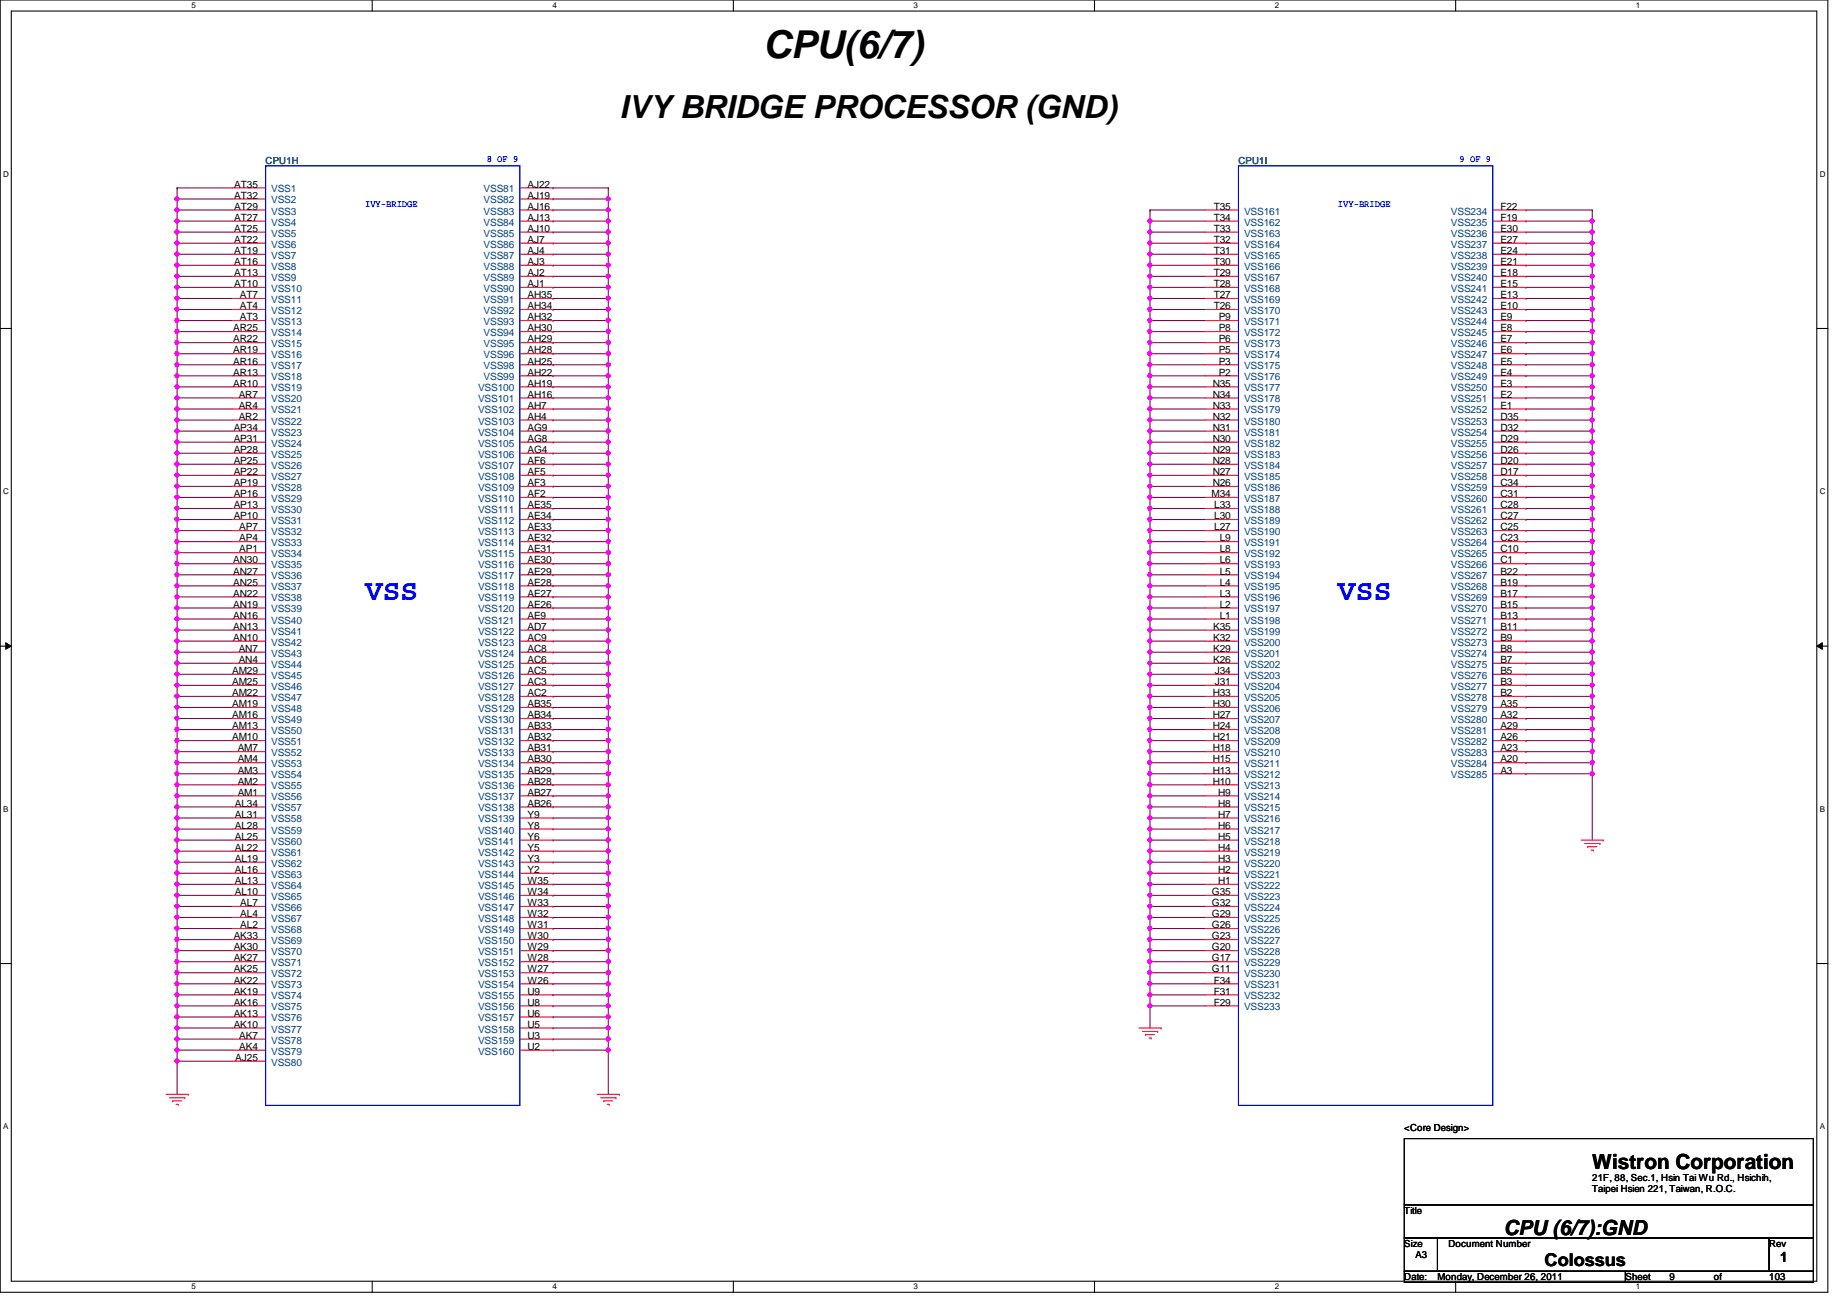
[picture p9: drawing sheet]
<svg xmlns="http://www.w3.org/2000/svg" width="297mm" height="210mm" viewBox="0 0 297 210" stroke-linecap="round" stroke-linejoin="round" font-family="sans-serif">
<defs><g id="words">
<text font-size="6.2" x="122.7" y="9.3">CPU(6/7)</text>
<text font-size="5.1" x="99.6" y="18.9">IVY BRIDGE PROCESSOR (GND)</text>
<g font-size="4.8" fill="#00f">
<text x="58.7" y="96.5">VSS</text>
<text x="215.2" y="96.5">VSS</text>
</g>
<g font-size="3.3">
<text x="256.1" y="188">Wistron Corporation</text>
<text x="241.8" y="198.6">CPU (6/7):GND</text>
</g>
<text font-size="2.8" x="248.4" y="203.7">Colossus</text>
<text font-size="2.3" x="286.3" y="203">1</text>
<g font-size="1.6" fill="#000080">
<text x="42.7" y="26.3">CPU1H</text>
<text x="199.2" y="26.3">CPU1I</text>
</g>
<g font-size="1.6" fill="#00f">
<text x="78.3" y="26.1">8 OF 9</text>
<text x="234.7" y="26.1">9 OF 9</text>
<text x="58.7" y="33.2">IVY-BRIDGE</text>
<text x="215.2" y="33.2">IVY-BRIDGE</text>
</g>
<g font-size="1.6">
<text x="37.7" y="30.2">AT35</text>
<text x="37.7" y="32">AT32</text>
<text x="37.7" y="33.7">AT29</text>
<text x="37.7" y="35.5">AT27</text>
<text x="84.8" y="30.2">AJ22</text>
<text x="84.8" y="32">AJ19</text>
<text x="84.8" y="33.7">AJ16</text>
<text x="84.8" y="35.5">AJ13</text>
<text x="195.2" y="33.7">T35</text>
<text x="195.2" y="35.5">T34</text>
<text x="241.3" y="33.7">F22</text>
<text x="241.3" y="35.5">F19</text>
<text x="37.7" y="37.3">AT25</text>
<text x="37.7" y="39.1">AT22</text>
<text x="37.7" y="40.9">AT19</text>
<text x="84.8" y="37.3">AJ10</text>
<text x="84.8" y="39.1">AJ7</text>
<text x="84.8" y="40.9">AJ4</text>
<text x="195.2" y="37.3">T33</text>
<text x="195.2" y="39.1">T32</text>
<text x="195.2" y="40.9">T31</text>
<text x="241.3" y="37.3">E30</text>
<text x="241.3" y="39.1">E27</text>
<text x="241.3" y="40.9">E24</text>
<text x="37.7" y="42.6">AT16</text>
<text x="37.7" y="44.4">AT13</text>
<text x="37.7" y="46.2">AT10</text>
<text x="38.6" y="48">AT7</text>
<text x="84.8" y="42.6">AJ3</text>
<text x="84.8" y="44.4">AJ2</text>
<text x="84.8" y="46.2">AJ1</text>
<text x="84.8" y="48">AH35</text>
<text x="195.2" y="42.6">T30</text>
<text x="195.2" y="44.4">T29</text>
<text x="195.2" y="46.2">T28</text>
<text x="195.2" y="48">T27</text>
<text x="241.3" y="42.6">E21</text>
<text x="241.3" y="44.4">E18</text>
<text x="241.3" y="46.2">E15</text>
<text x="241.3" y="48">E13</text>
<text x="37.5" y="53.3">AR25</text>
<text x="38.6" y="49.7">AT4</text>
<text x="38.6" y="51.5">AT3</text>
<text x="84.8" y="49.7">AH34</text>
<text x="84.8" y="51.5">AH32</text>
<text x="84.8" y="53.3">AH30</text>
<text x="195.2" y="49.7">T26</text>
<text x="196" y="51.5">P9</text>
<text x="196" y="53.3">P8</text>
<text x="241.3" y="49.7">E10</text>
<text x="241.3" y="51.5">E9</text>
<text x="241.3" y="53.3">E8</text>
<text x="37.5" y="55.1">AR22</text>
<text x="37.5" y="56.9">AR19</text>
<text x="37.5" y="58.6">AR16</text>
<text x="84.8" y="55.1">AH29</text>
<text x="84.8" y="56.9">AH28</text>
<text x="84.8" y="58.6">AH25</text>
<text x="196" y="55.1">P6</text>
<text x="196" y="56.9">P5</text>
<text x="196" y="58.6">P3</text>
<text x="241.3" y="55.1">E7</text>
<text x="241.3" y="56.9">E6</text>
<text x="241.3" y="58.6">E5</text>
<text x="37.5" y="60.4">AR13</text>
<text x="37.5" y="62.2">AR10</text>
<text x="38.4" y="64">AR7</text>
<text x="38.4" y="65.7">AR4</text>
<text x="84.8" y="60.4">AH22</text>
<text x="84.8" y="62.2">AH19</text>
<text x="84.8" y="64">AH16</text>
<text x="84.8" y="65.7">AH7</text>
<text x="195" y="62.2">N35</text>
<text x="195" y="64">N34</text>
<text x="195" y="65.7">N33</text>
<text x="196" y="60.4">P2</text>
<text x="241.3" y="60.4">E4</text>
<text x="241.3" y="62.2">E3</text>
<text x="241.3" y="64">E2</text>
<text x="241.3" y="65.7">E1</text>
<text x="37.6" y="69.3">AP34</text>
<text x="37.6" y="71.1">AP31</text>
<text x="38.4" y="67.5">AR2</text>
<text x="84.8" y="67.5">AH4</text>
<text x="84.8" y="69.3">AG9</text>
<text x="84.8" y="71.1">AG8</text>
<text x="195" y="67.5">N32</text>
<text x="195" y="69.3">N31</text>
<text x="195" y="71.1">N30</text>
<text x="241.3" y="67.5">D35</text>
<text x="241.3" y="69.3">D32</text>
<text x="241.3" y="71.1">D29</text>
<text x="37.6" y="72.9">AP28</text>
<text x="37.6" y="74.6">AP25</text>
<text x="37.6" y="76.4">AP22</text>
<text x="84.8" y="72.9">AG4</text>
<text x="84.8" y="74.6">AF6</text>
<text x="84.8" y="76.4">AF5</text>
<text x="195" y="72.9">N29</text>
<text x="195" y="74.6">N28</text>
<text x="195" y="76.4">N27</text>
<text x="241.3" y="72.9">D26</text>
<text x="241.3" y="74.6">D20</text>
<text x="241.3" y="76.4">D17</text>
<text x="37.6" y="78.2">AP19</text>
<text x="37.6" y="80">AP16</text>
<text x="37.6" y="81.7">AP13</text>
<text x="37.6" y="83.5">AP10</text>
<text x="84.8" y="78.2">AF3</text>
<text x="84.8" y="80">AF2</text>
<text x="84.8" y="81.7">AE35</text>
<text x="84.8" y="83.5">AE34</text>
<text x="194.9" y="80">M34</text>
<text x="195" y="78.2">N26</text>
<text x="195.3" y="81.7">L33</text>
<text x="195.3" y="83.5">L30</text>
<text x="241.3" y="78.2">C34</text>
<text x="241.3" y="80">C31</text>
<text x="241.3" y="81.7">C28</text>
<text x="241.3" y="83.5">C27</text>
<text x="38.5" y="85.3">AP7</text>
<text x="38.5" y="87.1">AP4</text>
<text x="38.5" y="88.9">AP1</text>
<text x="84.8" y="85.3">AE33</text>
<text x="84.8" y="87.1">AE32</text>
<text x="84.8" y="88.9">AE31</text>
<text x="195.3" y="85.3">L27</text>
<text x="196.2" y="87.1">L9</text>
<text x="196.2" y="88.9">L8</text>
<text x="241.3" y="85.3">C25</text>
<text x="241.3" y="87.1">C23</text>
<text x="241.3" y="88.9">C10</text>
<text x="37.5" y="90.6">AN30</text>
<text x="37.5" y="92.4">AN27</text>
<text x="37.5" y="94.2">AN25</text>
<text x="37.5" y="96">AN22</text>
<text x="84.8" y="90.6">AE30</text>
<text x="84.8" y="92.4">AE29</text>
<text x="84.8" y="94.2">AE28</text>
<text x="84.8" y="96">AE27</text>
<text x="196.2" y="90.6">L6</text>
<text x="196.2" y="92.4">L5</text>
<text x="196.2" y="94.2">L4</text>
<text x="196.2" y="96">L3</text>
<text x="241.3" y="90.6">C1</text>
<text x="241.3" y="92.4">B22</text>
<text x="241.3" y="94.2">B19</text>
<text x="241.3" y="96">B17</text>
<text x="37.5" y="97.7">AN19</text>
<text x="37.5" y="99.5">AN16</text>
<text x="37.5" y="101.3">AN13</text>
<text x="84.8" y="97.7">AE26</text>
<text x="84.8" y="99.5">AE9</text>
<text x="84.8" y="101.3">AD7</text>
<text x="195.1" y="101.3">K35</text>
<text x="196.2" y="97.7">L2</text>
<text x="196.2" y="99.5">L1</text>
<text x="241.3" y="97.7">B15</text>
<text x="241.3" y="99.5">B13</text>
<text x="241.3" y="101.3">B11</text>
<text x="37.5" y="103.1">AN10</text>
<text x="38.4" y="104.9">AN7</text>
<text x="38.4" y="106.6">AN4</text>
<text x="84.8" y="103.1">AC9</text>
<text x="84.8" y="104.9">AC8</text>
<text x="84.8" y="106.6">AC6</text>
<text x="195.1" y="103.1">K32</text>
<text x="195.1" y="104.9">K29</text>
<text x="195.1" y="106.6">K26</text>
<text x="241.3" y="103.1">B9</text>
<text x="241.3" y="104.9">B8</text>
<text x="241.3" y="106.6">B7</text>
<text x="37.3" y="108.4">AM29</text>
<text x="37.3" y="110.2">AM25</text>
<text x="37.3" y="112">AM22</text>
<text x="37.3" y="113.7">AM19</text>
<text x="84.8" y="108.4">AC5</text>
<text x="84.8" y="110.2">AC3</text>
<text x="84.8" y="112">AC2</text>
<text x="84.8" y="113.7">AB35</text>
<text x="195" y="112">H33</text>
<text x="195" y="113.7">H30</text>
<text x="195.4" y="108.4">J34</text>
<text x="195.4" y="110.2">J31</text>
<text x="241.3" y="108.4">B5</text>
<text x="241.3" y="110.2">B3</text>
<text x="241.3" y="112">B2</text>
<text x="241.3" y="113.7">A35</text>
<text x="37.3" y="115.5">AM16</text>
<text x="37.3" y="117.3">AM13</text>
<text x="37.3" y="119.1">AM10</text>
<text x="84.8" y="115.5">AB34</text>
<text x="84.8" y="117.3">AB33</text>
<text x="84.8" y="119.1">AB32</text>
<text x="195" y="115.5">H27</text>
<text x="195" y="117.3">H24</text>
<text x="195" y="119.1">H21</text>
<text x="241.3" y="115.5">A32</text>
<text x="241.3" y="117.3">A29</text>
<text x="241.3" y="119.1">A26</text>
<text x="38.2" y="120.9">AM7</text>
<text x="38.2" y="122.6">AM4</text>
<text x="38.2" y="124.4">AM3</text>
<text x="84.8" y="120.9">AB31</text>
<text x="84.8" y="122.6">AB30</text>
<text x="84.8" y="124.4">AB29</text>
<text x="195" y="120.9">H18</text>
<text x="195" y="122.6">H15</text>
<text x="195" y="124.4">H13</text>
<text x="241.3" y="120.9">A23</text>
<text x="241.3" y="122.6">A20</text>
<text x="241.3" y="124.4">A3</text>
<text x="37.8" y="129.8">AL34</text>
<text x="37.8" y="131.5">AL31</text>
<text x="38.2" y="126.2">AM2</text>
<text x="38.2" y="128">AM1</text>
<text x="84.8" y="126.2">AB28</text>
<text x="84.8" y="128">AB27</text>
<text x="84.8" y="129.8">AB26</text>
<text x="84.8" y="131.5">Y9</text>
<text x="195" y="126.2">H10</text>
<text x="195.9" y="128">H9</text>
<text x="195.9" y="129.8">H8</text>
<text x="195.9" y="131.5">H7</text>
<text x="37.8" y="133.3">AL28</text>
<text x="37.8" y="135.1">AL25</text>
<text x="37.8" y="136.9">AL22</text>
<text x="84.8" y="133.3">Y8</text>
<text x="84.8" y="135.1">Y6</text>
<text x="84.8" y="136.9">Y5</text>
<text x="195.9" y="133.3">H6</text>
<text x="195.9" y="135.1">H5</text>
<text x="195.9" y="136.9">H4</text>
<text x="37.8" y="138.6">AL19</text>
<text x="37.8" y="140.4">AL16</text>
<text x="37.8" y="142.2">AL13</text>
<text x="37.8" y="144">AL10</text>
<text x="84.8" y="138.6">Y3</text>
<text x="84.8" y="140.4">Y2</text>
<text x="84.8" y="142.2">W35</text>
<text x="84.8" y="144">W34</text>
<text x="194.9" y="144">G35</text>
<text x="195.9" y="138.6">H3</text>
<text x="195.9" y="140.4">H2</text>
<text x="195.9" y="142.2">H1</text>
<text x="38.6" y="145.8">AL7</text>
<text x="38.6" y="147.5">AL4</text>
<text x="38.6" y="149.3">AL2</text>
<text x="84.8" y="145.8">W33</text>
<text x="84.8" y="147.5">W32</text>
<text x="84.8" y="149.3">W31</text>
<text x="194.9" y="145.8">G32</text>
<text x="194.9" y="147.5">G29</text>
<text x="194.9" y="149.3">G26</text>
<text x="37.6" y="151.1">AK33</text>
<text x="37.6" y="152.9">AK30</text>
<text x="37.6" y="154.6">AK27</text>
<text x="84.8" y="151.1">W30</text>
<text x="84.8" y="152.9">W29</text>
<text x="84.8" y="154.6">W28</text>
<text x="194.9" y="151.1">G23</text>
<text x="194.9" y="152.9">G20</text>
<text x="194.9" y="154.6">G17</text>
<text x="37.6" y="156.4">AK25</text>
<text x="37.6" y="158.2">AK22</text>
<text x="37.6" y="160">AK19</text>
<text x="37.6" y="161.8">AK16</text>
<text x="84.8" y="156.4">W27</text>
<text x="84.8" y="158.2">W26</text>
<text x="84.8" y="160">U9</text>
<text x="84.8" y="161.8">U8</text>
<text x="194.9" y="156.4">G11</text>
<text x="195.2" y="158.2">F34</text>
<text x="195.2" y="160">F31</text>
<text x="195.2" y="161.8">F29</text>
<text x="37.6" y="163.5">AK13</text>
<text x="37.6" y="165.3">AK10</text>
<text x="38.5" y="167.1">AK7</text>
<text x="84.8" y="163.5">U6</text>
<text x="84.8" y="165.3">U5</text>
<text x="84.8" y="167.1">U3</text>
<text x="37.8" y="170.6">AJ25</text>
<text x="38.5" y="168.9">AK4</text>
<text x="84.8" y="168.9">U2</text>
<text x="225.8" y="181.9">&lt;Core Design&gt;</text>
<text x="256.1" y="189.9">21F, 88, Sec.1, Hsin Tai Wu Rd., Hsichih,</text>
<text x="256.1" y="191.7">Taipei Hsien 221, Taiwan, R.O.C.</text>
<text x="225.8" y="195.2">Title</text>
<text x="225.8" y="200.6">Size</text>
<text x="227.6" y="202.4">A3</text>
<text x="233" y="200.6">Document Number</text>
<text x="284.5" y="200.6">Rev</text>
<text x="225.8" y="205.9">Date:</text>
<text x="231.2" y="205.9">Monday, December 26, 2011</text>
<text x="261.4" y="205.9">Sheet</text>
<text x="268.5" y="205.9">9</text>
<text x="275.6" y="205.9">of</text>
<text x="284.5" y="205.9">103</text>
</g>
<g font-size="1.6" fill="#004080">
<text x="43.6" y="30.9">VSS1</text>
<text x="43.6" y="32.7">VSS2</text>
<text x="43.6" y="34.5">VSS3</text>
<text x="77.8" y="30.9">VSS81</text>
<text x="77.8" y="32.7">VSS82</text>
<text x="77.8" y="34.5">VSS83</text>
<text x="200.1" y="34.5">VSS161</text>
<text x="233.3" y="34.5">VSS234</text>
<text x="43.6" y="36.3">VSS4</text>
<text x="43.6" y="38.1">VSS5</text>
<text x="43.6" y="39.8">VSS6</text>
<text x="43.6" y="41.6">VSS7</text>
<text x="77.8" y="36.3">VSS84</text>
<text x="77.8" y="38.1">VSS85</text>
<text x="77.8" y="39.8">VSS86</text>
<text x="77.8" y="41.6">VSS87</text>
<text x="200.1" y="36.3">VSS162</text>
<text x="200.1" y="38.1">VSS163</text>
<text x="200.1" y="39.8">VSS164</text>
<text x="200.1" y="41.6">VSS165</text>
<text x="233.3" y="36.3">VSS235</text>
<text x="233.3" y="38.1">VSS236</text>
<text x="233.3" y="39.8">VSS237</text>
<text x="233.3" y="41.6">VSS238</text>
<text x="43.6" y="43.4">VSS8</text>
<text x="43.6" y="45.2">VSS9</text>
<text x="43.6" y="46.9">VSS10</text>
<text x="77.8" y="43.4">VSS88</text>
<text x="77.8" y="45.2">VSS89</text>
<text x="77.8" y="46.9">VSS90</text>
<text x="200.1" y="43.4">VSS166</text>
<text x="200.1" y="45.2">VSS167</text>
<text x="200.1" y="46.9">VSS168</text>
<text x="233.3" y="43.4">VSS239</text>
<text x="233.3" y="45.2">VSS240</text>
<text x="233.3" y="46.9">VSS241</text>
<text x="43.6" y="48.7">VSS11</text>
<text x="43.6" y="50.5">VSS12</text>
<text x="43.6" y="52.3">VSS13</text>
<text x="77.8" y="48.7">VSS91</text>
<text x="77.8" y="50.5">VSS92</text>
<text x="77.8" y="52.3">VSS93</text>
<text x="200.1" y="48.7">VSS169</text>
<text x="200.1" y="50.5">VSS170</text>
<text x="200.1" y="52.3">VSS171</text>
<text x="233.3" y="48.7">VSS242</text>
<text x="233.3" y="50.5">VSS243</text>
<text x="233.3" y="52.3">VSS244</text>
<text x="43.6" y="54.1">VSS14</text>
<text x="43.6" y="55.8">VSS15</text>
<text x="43.6" y="57.6">VSS16</text>
<text x="43.6" y="59.4">VSS17</text>
<text x="77.8" y="54.1">VSS94</text>
<text x="77.8" y="55.8">VSS95</text>
<text x="77.8" y="57.6">VSS96</text>
<text x="77.8" y="59.4">VSS98</text>
<text x="200.1" y="54.1">VSS172</text>
<text x="200.1" y="55.8">VSS173</text>
<text x="200.1" y="57.6">VSS174</text>
<text x="200.1" y="59.4">VSS175</text>
<text x="233.3" y="54.1">VSS245</text>
<text x="233.3" y="55.8">VSS246</text>
<text x="233.3" y="57.6">VSS247</text>
<text x="233.3" y="59.4">VSS248</text>
<text x="43.6" y="61.2">VSS18</text>
<text x="43.6" y="62.9">VSS19</text>
<text x="43.6" y="64.7">VSS20</text>
<text x="76.9" y="62.9">VSS100</text>
<text x="76.9" y="64.7">VSS101</text>
<text x="77.8" y="61.2">VSS99</text>
<text x="200.1" y="61.2">VSS176</text>
<text x="200.1" y="62.9">VSS177</text>
<text x="200.1" y="64.7">VSS178</text>
<text x="233.3" y="61.2">VSS249</text>
<text x="233.3" y="62.9">VSS250</text>
<text x="233.3" y="64.7">VSS251</text>
<text x="43.6" y="66.5">VSS21</text>
<text x="43.6" y="68.3">VSS22</text>
<text x="43.6" y="70.1">VSS23</text>
<text x="43.6" y="71.8">VSS24</text>
<text x="76.9" y="66.5">VSS102</text>
<text x="76.9" y="68.3">VSS103</text>
<text x="76.9" y="70.1">VSS104</text>
<text x="76.9" y="71.8">VSS105</text>
<text x="200.1" y="66.5">VSS179</text>
<text x="200.1" y="68.3">VSS180</text>
<text x="200.1" y="70.1">VSS181</text>
<text x="200.1" y="71.8">VSS182</text>
<text x="233.3" y="66.5">VSS252</text>
<text x="233.3" y="68.3">VSS253</text>
<text x="233.3" y="70.1">VSS254</text>
<text x="233.3" y="71.8">VSS255</text>
<text x="43.6" y="73.6">VSS25</text>
<text x="43.6" y="75.4">VSS26</text>
<text x="43.6" y="77.2">VSS27</text>
<text x="76.9" y="73.6">VSS106</text>
<text x="76.9" y="75.4">VSS107</text>
<text x="76.9" y="77.2">VSS108</text>
<text x="200.1" y="73.6">VSS183</text>
<text x="200.1" y="75.4">VSS184</text>
<text x="200.1" y="77.2">VSS185</text>
<text x="233.3" y="73.6">VSS256</text>
<text x="233.3" y="75.4">VSS257</text>
<text x="233.3" y="77.2">VSS258</text>
<text x="43.6" y="79">VSS28</text>
<text x="43.6" y="80.7">VSS29</text>
<text x="43.6" y="82.5">VSS30</text>
<text x="76.9" y="79">VSS109</text>
<text x="76.9" y="80.7">VSS110</text>
<text x="76.9" y="82.5">VSS111</text>
<text x="200.1" y="79">VSS186</text>
<text x="200.1" y="80.7">VSS187</text>
<text x="200.1" y="82.5">VSS188</text>
<text x="233.3" y="79">VSS259</text>
<text x="233.3" y="80.7">VSS260</text>
<text x="233.3" y="82.5">VSS261</text>
<text x="43.6" y="84.3">VSS31</text>
<text x="43.6" y="86.1">VSS32</text>
<text x="43.6" y="87.8">VSS33</text>
<text x="43.6" y="89.6">VSS34</text>
<text x="76.9" y="84.3">VSS112</text>
<text x="76.9" y="86.1">VSS113</text>
<text x="76.9" y="87.8">VSS114</text>
<text x="76.9" y="89.6">VSS115</text>
<text x="200.1" y="84.3">VSS189</text>
<text x="200.1" y="86.1">VSS190</text>
<text x="200.1" y="87.8">VSS191</text>
<text x="200.1" y="89.6">VSS192</text>
<text x="233.3" y="84.3">VSS262</text>
<text x="233.3" y="86.1">VSS263</text>
<text x="233.3" y="87.8">VSS264</text>
<text x="233.3" y="89.6">VSS265</text>
<text x="43.6" y="91.4">VSS35</text>
<text x="43.6" y="93.2">VSS36</text>
<text x="43.6" y="95">VSS37</text>
<text x="76.9" y="91.4">VSS116</text>
<text x="76.9" y="93.2">VSS117</text>
<text x="76.9" y="95">VSS118</text>
<text x="200.1" y="91.4">VSS193</text>
<text x="200.1" y="93.2">VSS194</text>
<text x="200.1" y="95">VSS195</text>
<text x="233.3" y="91.4">VSS266</text>
<text x="233.3" y="93.2">VSS267</text>
<text x="233.3" y="95">VSS268</text>
<text x="43.6" y="96.7">VSS38</text>
<text x="43.6" y="98.5">VSS39</text>
<text x="43.6" y="100.3">VSS40</text>
<text x="76.9" y="96.7">VSS119</text>
<text x="76.9" y="98.5">VSS120</text>
<text x="76.9" y="100.3">VSS121</text>
<text x="200.1" y="96.7">VSS196</text>
<text x="200.1" y="98.5">VSS197</text>
<text x="200.1" y="100.3">VSS198</text>
<text x="233.3" y="96.7">VSS269</text>
<text x="233.3" y="98.5">VSS270</text>
<text x="233.3" y="100.3">VSS271</text>
<text x="43.6" y="102.1">VSS41</text>
<text x="43.6" y="103.8">VSS42</text>
<text x="43.6" y="105.6">VSS43</text>
<text x="43.6" y="107.4">VSS44</text>
<text x="76.9" y="102.1">VSS122</text>
<text x="76.9" y="103.8">VSS123</text>
<text x="76.9" y="105.6">VSS124</text>
<text x="76.9" y="107.4">VSS125</text>
<text x="200.1" y="102.1">VSS199</text>
<text x="200.1" y="103.8">VSS200</text>
<text x="200.1" y="105.6">VSS201</text>
<text x="200.1" y="107.4">VSS202</text>
<text x="233.3" y="102.1">VSS272</text>
<text x="233.3" y="103.8">VSS273</text>
<text x="233.3" y="105.6">VSS274</text>
<text x="233.3" y="107.4">VSS275</text>
<text x="43.6" y="109.2">VSS45</text>
<text x="43.6" y="111">VSS46</text>
<text x="43.6" y="112.7">VSS47</text>
<text x="76.9" y="109.2">VSS126</text>
<text x="76.9" y="111">VSS127</text>
<text x="76.9" y="112.7">VSS128</text>
<text x="200.1" y="109.2">VSS203</text>
<text x="200.1" y="111">VSS204</text>
<text x="200.1" y="112.7">VSS205</text>
<text x="233.3" y="109.2">VSS276</text>
<text x="233.3" y="111">VSS277</text>
<text x="233.3" y="112.7">VSS278</text>
<text x="43.6" y="114.5">VSS48</text>
<text x="43.6" y="116.3">VSS49</text>
<text x="43.6" y="118.1">VSS50</text>
<text x="43.6" y="119.8">VSS51</text>
<text x="76.9" y="114.5">VSS129</text>
<text x="76.9" y="116.3">VSS130</text>
<text x="76.9" y="118.1">VSS131</text>
<text x="76.9" y="119.8">VSS132</text>
<text x="200.1" y="114.5">VSS206</text>
<text x="200.1" y="116.3">VSS207</text>
<text x="200.1" y="118.1">VSS208</text>
<text x="200.1" y="119.8">VSS209</text>
<text x="233.3" y="114.5">VSS279</text>
<text x="233.3" y="116.3">VSS280</text>
<text x="233.3" y="118.1">VSS281</text>
<text x="233.3" y="119.8">VSS282</text>
<text x="43.6" y="121.6">VSS52</text>
<text x="43.6" y="123.4">VSS53</text>
<text x="43.6" y="125.2">VSS54</text>
<text x="76.9" y="121.6">VSS133</text>
<text x="76.9" y="123.4">VSS134</text>
<text x="76.9" y="125.2">VSS135</text>
<text x="200.1" y="121.6">VSS210</text>
<text x="200.1" y="123.4">VSS211</text>
<text x="200.1" y="125.2">VSS212</text>
<text x="233.3" y="121.6">VSS283</text>
<text x="233.3" y="123.4">VSS284</text>
<text x="233.3" y="125.2">VSS285</text>
<text x="43.6" y="127">VSS55</text>
<text x="43.6" y="128.7">VSS56</text>
<text x="43.6" y="130.5">VSS57</text>
<text x="76.9" y="127">VSS136</text>
<text x="76.9" y="128.7">VSS137</text>
<text x="76.9" y="130.5">VSS138</text>
<text x="200.1" y="127">VSS213</text>
<text x="200.1" y="128.7">VSS214</text>
<text x="200.1" y="130.5">VSS215</text>
<text x="43.6" y="132.3">VSS58</text>
<text x="43.6" y="134.1">VSS59</text>
<text x="43.6" y="135.8">VSS60</text>
<text x="43.6" y="137.6">VSS61</text>
<text x="76.9" y="132.3">VSS139</text>
<text x="76.9" y="134.1">VSS140</text>
<text x="76.9" y="135.8">VSS141</text>
<text x="76.9" y="137.6">VSS142</text>
<text x="200.1" y="132.3">VSS216</text>
<text x="200.1" y="134.1">VSS217</text>
<text x="200.1" y="135.8">VSS218</text>
<text x="200.1" y="137.6">VSS219</text>
<text x="43.6" y="139.4">VSS62</text>
<text x="43.6" y="141.2">VSS63</text>
<text x="43.6" y="143">VSS64</text>
<text x="76.9" y="139.4">VSS143</text>
<text x="76.9" y="141.2">VSS144</text>
<text x="76.9" y="143">VSS145</text>
<text x="200.1" y="139.4">VSS220</text>
<text x="200.1" y="141.2">VSS221</text>
<text x="200.1" y="143">VSS222</text>
<text x="43.6" y="144.7">VSS65</text>
<text x="43.6" y="146.5">VSS66</text>
<text x="43.6" y="148.3">VSS67</text>
<text x="76.9" y="144.7">VSS146</text>
<text x="76.9" y="146.5">VSS147</text>
<text x="76.9" y="148.3">VSS148</text>
<text x="200.1" y="144.7">VSS223</text>
<text x="200.1" y="146.5">VSS224</text>
<text x="200.1" y="148.3">VSS225</text>
<text x="43.6" y="150.1">VSS68</text>
<text x="43.6" y="151.8">VSS69</text>
<text x="43.6" y="153.6">VSS70</text>
<text x="43.6" y="155.4">VSS71</text>
<text x="76.9" y="150.1">VSS149</text>
<text x="76.9" y="151.8">VSS150</text>
<text x="76.9" y="153.6">VSS151</text>
<text x="76.9" y="155.4">VSS152</text>
<text x="200.1" y="150.1">VSS226</text>
<text x="200.1" y="151.8">VSS227</text>
<text x="200.1" y="153.6">VSS228</text>
<text x="200.1" y="155.4">VSS229</text>
<text x="43.6" y="157.2">VSS72</text>
<text x="43.6" y="159">VSS73</text>
<text x="43.6" y="160.7">VSS74</text>
<text x="76.9" y="157.2">VSS153</text>
<text x="76.9" y="159">VSS154</text>
<text x="76.9" y="160.7">VSS155</text>
<text x="200.1" y="157.2">VSS230</text>
<text x="200.1" y="159">VSS231</text>
<text x="200.1" y="160.7">VSS232</text>
<text x="43.6" y="162.5">VSS75</text>
<text x="43.6" y="164.3">VSS76</text>
<text x="43.6" y="166.1">VSS77</text>
<text x="43.6" y="167.9">VSS78</text>
<text x="76.9" y="162.5">VSS156</text>
<text x="76.9" y="164.3">VSS157</text>
<text x="76.9" y="166.1">VSS158</text>
<text x="76.9" y="167.9">VSS159</text>
<text x="200.1" y="162.5">VSS233</text>
<text x="43.6" y="169.6">VSS79</text>
<text x="43.6" y="171.4">VSS80</text>
<text x="76.9" y="169.6">VSS160</text>
</g>
<g font-size="1.3">
<text x="30.8" y="1.3">5</text>
<text x="88.9" y="1.3">4</text>
<text x="146.9" y="1.3">3</text>
<text x="205" y="1.3">2</text>
<text x="263.1" y="1.3">1</text>
<text x=".5" y="28.4">D</text>
<text x="292.6" y="28.4">D</text>
<text x=".5" y="79.5">C</text>
<text x="292.6" y="79.5">C</text>
<text x=".5" y="130.6">B</text>
<text x="292.6" y="130.6">B</text>
<text x=".5" y="181.7">A</text>
<text x="292.6" y="181.7">A</text>
<text x="30.8" y="207.4">5</text>
<text x="88.9" y="207.4">4</text>
<text x="146.9" y="207.4">3</text>
<text x="205" y="207.4">2</text>
<text x="263.1" y="207.4">1</text>
</g>
</g></defs>
<path d="M0 0h294v207.9h-294zM1.8 1.8h290.4v204.3h-290.4z" fill="none" stroke="#000" stroke-width=".17"/>
<g fill="#fff">
<path d="M30.8 .2h.7v1.4h-.7z"/>
<path d="M30.8 206.2h.7v1.4h-.7z"/>
</g>
<path d="M59.9 0v1.8M59.9 206.1v1.8" fill="none" stroke="#000" stroke-width=".17"/>
<g fill="#fff">
<path d="M88.9 .2h.6v1.4h-.6z"/>
<path d="M88.9 206.2h.6v1.4h-.6z"/>
</g>
<path d="M117.9 0v1.8M117.9 206.1v1.8" fill="none" stroke="#000" stroke-width=".17"/>
<g fill="#fff">
<path d="M146.9 .2h.7v1.4h-.7z"/>
<path d="M146.9 206.2h.7v1.4h-.7z"/>
</g>
<path d="M176 0v1.8M176 206.1v1.8" fill="none" stroke="#000" stroke-width=".17"/>
<g fill="#fff">
<path d="M205 .2h.7v1.4h-.7z"/>
<path d="M205 206.2h.7v1.4h-.7z"/>
</g>
<path d="M234.1 0v1.8M234.1 206.1v1.8" fill="none" stroke="#000" stroke-width=".17"/>
<g fill="#fff">
<path d="M263.1 .2h.7v1.4h-.7z"/>
<path d="M263.1 206.2h.7v1.4h-.7z"/>
<path d="M.5 27.3h.9v1.4h-.9z"/>
<path d="M292.6 27.3h.9v1.4h-.9z"/>
<path d="M.5 78.4h.9v1.4h-.9z"/>
<path d="M292.6 78.4h.9v1.4h-.9z"/>
</g>
<path d="M0 52.8h1.8M292.2 52.8h1.8" fill="none" stroke="#000" stroke-width=".17"/>
<g fill="#fff">
<path d="M.5 129.5h.8v1.4h-.8z"/>
<path d="M292.6 129.5h.9v1.4h-.9z"/>
</g>
<path d="M0 103.9h1.8M292.2 103.9h1.8" fill="none" stroke="#000" stroke-width=".17"/>
<path d="M.9 103.4l.9 .5-.9 .5zM292.2 103.9l.9-.5v1z" fill="#000"/>
<path d="M.9 103.4l.9 .5-.9 .5zM292.2 103.9l.9-.5v1z" fill="none" stroke="#000" stroke-width=".16"/>
<g fill="#fff">
<path d="M.5 180.5h.8v1.4h-.8z"/>
<path d="M292.6 180.5h.9v1.4h-.9z"/>
</g>
<path d="M0 155h1.8M292.2 155h1.8" fill="none" stroke="#000" stroke-width=".17"/>
<path d="M28.5 53.3h.1M28.5 53.3v1.8M28.5 133.3h.1M28.5 133.3v1.8" fill="none" stroke="#800040" stroke-width=".17"/>
<circle cx="28.5" cy="53.3" r=".32" fill="#f0f"/>
<circle cx="28.5" cy="53.3" r=".32" fill="none" stroke="#f0f" stroke-width=".17"/>
<path d="M28.5 78.2h.1M28.5 78.2v3.6M28.5 80h.1" fill="none" stroke="#800040" stroke-width=".17"/>
<circle cx="28.5" cy="80" r=".32" fill="#f0f"/>
<circle cx="28.5" cy="80" r=".32" fill="none" stroke="#f0f" stroke-width=".17"/>
<path d="M28.5 30.2h.1M28.5 30.2v1.8M28.5 101.3h.1M28.5 101.3v1.8M256.1 119.1h.1M256.1 119.1v1.8" fill="none" stroke="#800040" stroke-width=".17"/>
<circle cx="256" cy="119.1" r=".32" fill="#f0f"/>
<circle cx="256" cy="119.1" r=".32" fill="none" stroke="#f0f" stroke-width=".17"/>
<g fill="none" stroke="#800040" stroke-width=".17">
<path d="M28.5 67.6h.1M28.5 69.3h.1M28.5 67.6v3.5M185 108.5h.1M185 108.5v1.7M28.5 122.7h.1M28.5 135.1h.1M28.5 122.7v1.8M28.5 135.1v1.8M28.5 142.2h.1M28.5 154.7h.1M28.5 142.2v1.8"/>
<path d="M28.5 154.7v1.8"/>
</g>
<circle cx="184.9" cy="108.4" r=".32" fill="#f0f"/>
<circle cx="184.9" cy="108.4" r=".32" fill="none" stroke="#f0f" stroke-width=".17"/>
<path d="M28.5 44.4h.1M28.5 44.4v1.8M185 112h.1M185 112v1.8" fill="none" stroke="#800040" stroke-width=".17"/>
<circle cx="184.9" cy="112" r=".32" fill="#f0f"/>
<circle cx="184.9" cy="112" r=".32" fill="none" stroke="#f0f" stroke-width=".17"/>
<path d="M185 92.5h.1M185 92.5v1.7" fill="none" stroke="#800040" stroke-width=".17"/>
<circle cx="184.9" cy="92.4" r=".32" fill="#f0f"/>
<circle cx="184.9" cy="92.4" r=".32" fill="none" stroke="#f0f" stroke-width=".17"/>
<path d="M185 90.7h.1M185 90.7v1.8" fill="none" stroke="#800040" stroke-width=".17"/>
<circle cx="184.9" cy="90.7" r=".32" fill="#f0f"/>
<circle cx="184.9" cy="90.7" r=".32" fill="none" stroke="#f0f" stroke-width=".17"/>
<path d="M185 33.8h.1M185 33.8v1.8M97.8 122.7h.1M97.8 122.7v1.8" fill="none" stroke="#800040" stroke-width=".17"/>
<circle cx="97.8" cy="122.7" r=".32" fill="#f0f"/>
<circle cx="97.8" cy="122.7" r=".32" fill="none" stroke="#f0f" stroke-width=".17"/>
<path d="M28.5 39.1h.1M28.5 39.1v1.8M28.5 42.7h.1M28.5 46.2h.1M28.5 42.7v1.7M28.5 46.2v1.8M28.5 83.6h.1M28.5 83.6v1.7" fill="none" stroke="#800040" stroke-width=".17"/>
<circle cx="28.5" cy="46.2" r=".32" fill="#f0f"/>
<circle cx="28.5" cy="46.2" r=".32" fill="none" stroke="#f0f" stroke-width=".17"/>
<path d="M185 103.1h.1M185 103.1v1.8M185 140.5h.1M185 140.5v1.7" fill="none" stroke="#800040" stroke-width=".17"/>
<circle cx="184.9" cy="103.1" r=".32" fill="#f0f"/>
<circle cx="184.9" cy="103.1" r=".32" fill="none" stroke="#f0f" stroke-width=".17"/>
<path d="M185 99.6h.1M185 96h.1M185 96v1.8M185 99.6v1.7" fill="none" stroke="#800040" stroke-width=".17"/>
<circle cx="184.9" cy="96" r=".32" fill="#f0f"/>
<circle cx="184.9" cy="96" r=".32" fill="none" stroke="#f0f" stroke-width=".17"/>
<path d="M97.8 135.1h.1M97.8 131.6h.1M97.8 131.6v1.7M97.8 135.1v1.8M185 154.7h.1M185 154.7v1.8" fill="none" stroke="#800040" stroke-width=".17"/>
<circle cx="97.8" cy="131.5" r=".32" fill="#f0f"/>
<circle cx="97.8" cy="131.5" r=".32" fill="none" stroke="#f0f" stroke-width=".17"/>
<path d="M28.5 35.6h.1M28.5 35.6v1.7" fill="none" stroke="#800040" stroke-width=".17"/>
<circle cx="28.5" cy="35.5" r=".32" fill="#f0f"/>
<circle cx="28.5" cy="35.5" r=".32" fill="none" stroke="#f0f" stroke-width=".17"/>
<path d="M185 51.6h.1M185 51.6v1.7" fill="none" stroke="#800040" stroke-width=".17"/>
<circle cx="184.9" cy="51.5" r=".32" fill="#f0f"/>
<circle cx="184.9" cy="51.5" r=".32" fill="none" stroke="#f0f" stroke-width=".17"/>
<path d="M185 49.8h.1M185 49.8v1.8" fill="none" stroke="#800040" stroke-width=".17"/>
<circle cx="184.9" cy="49.8" r=".32" fill="#f0f"/>
<circle cx="184.9" cy="49.8" r=".32" fill="none" stroke="#f0f" stroke-width=".17"/>
<path d="M185 48h.1M185 48v1.8" fill="none" stroke="#800040" stroke-width=".17"/>
<circle cx="184.9" cy="48" r=".32" fill="#f0f"/>
<circle cx="184.9" cy="48" r=".32" fill="none" stroke="#f0f" stroke-width=".17"/>
<path d="M97.8 49.8h.1M97.8 49.8v1.8" fill="none" stroke="#800040" stroke-width=".17"/>
<circle cx="97.8" cy="49.8" r=".32" fill="#f0f"/>
<circle cx="97.8" cy="49.8" r=".32" fill="none" stroke="#f0f" stroke-width=".17"/>
<path d="M185 135.1h.1M185 135.1v1.8M28.5 151.1h.1M28.5 140.5h.1M28.5 140.5v1.7M28.5 151.1v1.8" fill="none" stroke="#800040" stroke-width=".17"/>
<circle cx="184.9" cy="135.1" r=".32" fill="#f0f"/>
<circle cx="184.9" cy="135.1" r=".32" fill="none" stroke="#f0f" stroke-width=".17"/>
<path d="M185 117.3h.1M185 117.3v1.8" fill="none" stroke="#800040" stroke-width=".17"/>
<circle cx="184.9" cy="117.3" r=".32" fill="#f0f"/>
<circle cx="184.9" cy="117.3" r=".32" fill="none" stroke="#f0f" stroke-width=".17"/>
<path d="M185 80h.1M185 80v1.8" fill="none" stroke="#800040" stroke-width=".17"/>
<circle cx="184.9" cy="80" r=".32" fill="#f0f"/>
<circle cx="184.9" cy="80" r=".32" fill="none" stroke="#f0f" stroke-width=".17"/>
<path d="M185 78.2h.1M185 76.5h.1M185 74.7h.1M185 74.7v5.3" fill="none" stroke="#800040" stroke-width=".17"/>
<circle cx="184.9" cy="74.6" r=".32" fill="#f0f"/>
<circle cx="184.9" cy="74.6" r=".32" fill="none" stroke="#f0f" stroke-width=".17"/>
<path d="M185 71.1h.1M185 71.1v1.8" fill="none" stroke="#800040" stroke-width=".17"/>
<circle cx="184.9" cy="71.1" r=".32" fill="#f0f"/>
<circle cx="184.9" cy="71.1" r=".32" fill="none" stroke="#f0f" stroke-width=".17"/>
<path d="M185 64h.1M185 64v1.8" fill="none" stroke="#800040" stroke-width=".17"/>
<circle cx="184.9" cy="64" r=".32" fill="#f0f"/>
<circle cx="184.9" cy="64" r=".32" fill="none" stroke="#f0f" stroke-width=".17"/>
<path d="M97.8 106.7h.1M97.8 106.7v1.8" fill="none" stroke="#800040" stroke-width=".17"/>
<circle cx="97.8" cy="106.7" r=".32" fill="#f0f"/>
<circle cx="97.8" cy="106.7" r=".32" fill="none" stroke="#f0f" stroke-width=".17"/>
<path d="M97.8 33.8h.1M97.8 33.8v1.8" fill="none" stroke="#800040" stroke-width=".17"/>
<circle cx="97.8" cy="33.8" r=".32" fill="#f0f"/>
<circle cx="97.8" cy="33.8" r=".32" fill="none" stroke="#f0f" stroke-width=".17"/>
<path d="M28.5 40.9h.1M28.5 40.9v1.8M28.5 65.8h.1M28.5 65.8v1.8" fill="none" stroke="#800040" stroke-width=".17"/>
<circle cx="28.5" cy="65.8" r=".32" fill="#f0f"/>
<circle cx="28.5" cy="65.8" r=".32" fill="none" stroke="#f0f" stroke-width=".17"/>
<path d="M28.5 163.6h.1M28.5 163.6v1.8" fill="none" stroke="#800040" stroke-width=".17"/>
<circle cx="28.5" cy="163.5" r=".32" fill="#f0f"/>
<circle cx="28.5" cy="163.5" r=".32" fill="none" stroke="#f0f" stroke-width=".17"/>
<path d="M97.8 103.1h.1M97.8 103.1v1.8M185 136.9h.1M185 136.9v1.8" fill="none" stroke="#800040" stroke-width=".17"/>
<circle cx="97.8" cy="103.1" r=".32" fill="#f0f"/>
<circle cx="97.8" cy="103.1" r=".32" fill="none" stroke="#f0f" stroke-width=".17"/>
<path d="M97.8 80h.1M97.8 80v1.8" fill="none" stroke="#800040" stroke-width=".17"/>
<circle cx="97.8" cy="80" r=".32" fill="#f0f"/>
<circle cx="97.8" cy="80" r=".32" fill="none" stroke="#f0f" stroke-width=".17"/>
<path d="M28.5 144h.1M28.5 144v1.8" fill="none" stroke="#800040" stroke-width=".17"/>
<circle cx="28.5" cy="144" r=".32" fill="#f0f"/>
<circle cx="28.5" cy="144" r=".32" fill="none" stroke="#f0f" stroke-width=".17"/>
<path d="M28.5 37.3h.1M28.5 37.3v1.8M28.5 76.5h.1M28.5 76.5v1.7M28.5 94.2h.1M28.5 94.2v1.8" fill="none" stroke="#800040" stroke-width=".17"/>
<circle cx="28.5" cy="94.2" r=".32" fill="#f0f"/>
<circle cx="28.5" cy="94.2" r=".32" fill="none" stroke="#f0f" stroke-width=".17"/>
<path d="M185 147.6h.1M185 147.6v1.8" fill="none" stroke="#800040" stroke-width=".17"/>
<circle cx="184.9" cy="147.5" r=".32" fill="#f0f"/>
<circle cx="184.9" cy="147.5" r=".32" fill="none" stroke="#f0f" stroke-width=".17"/>
<path d="M185 106.7h.1M185 106.7v1.8" fill="none" stroke="#800040" stroke-width=".17"/>
<circle cx="184.9" cy="106.7" r=".32" fill="#f0f"/>
<circle cx="184.9" cy="106.7" r=".32" fill="none" stroke="#f0f" stroke-width=".17"/>
<path d="M97.8 88.9h.1M97.8 88.9v1.8" fill="none" stroke="#800040" stroke-width=".17"/>
<circle cx="97.8" cy="88.9" r=".32" fill="#f0f"/>
<circle cx="97.8" cy="88.9" r=".32" fill="none" stroke="#f0f" stroke-width=".17"/>
<path d="M185 158.2h.1M185 158.2v1.8" fill="none" stroke="#800040" stroke-width=".17"/>
<circle cx="184.9" cy="158.2" r=".32" fill="#f0f"/>
<circle cx="184.9" cy="158.2" r=".32" fill="none" stroke="#f0f" stroke-width=".17"/>
<path d="M28.5 96h.1M28.5 96v1.8" fill="none" stroke="#800040" stroke-width=".17"/>
<circle cx="28.5" cy="96" r=".32" fill="#f0f"/>
<circle cx="28.5" cy="96" r=".32" fill="none" stroke="#f0f" stroke-width=".17"/>
<path d="M28.5 104.9h.1M28.5 104.9v1.8M28.5 149.4h.1M28.5 149.4v1.7" fill="none" stroke="#800040" stroke-width=".17"/>
<circle cx="28.5" cy="149.3" r=".32" fill="#f0f"/>
<circle cx="28.5" cy="149.3" r=".32" fill="none" stroke="#f0f" stroke-width=".17"/>
<path d="M28.5 88.9h.1M28.5 88.9v1.8" fill="none" stroke="#800040" stroke-width=".17"/>
<circle cx="28.5" cy="88.9" r=".32" fill="#f0f"/>
<circle cx="28.5" cy="88.9" r=".32" fill="none" stroke="#f0f" stroke-width=".17"/>
<path d="M185 67.6h.1M185 67.6v1.7M97.8 117.3h.1M97.8 117.3v1.8M28.5 131.6h.1M28.5 131.6v1.7" fill="none" stroke="#800040" stroke-width=".17"/>
<circle cx="97.8" cy="117.3" r=".32" fill="#f0f"/>
<circle cx="97.8" cy="117.3" r=".32" fill="none" stroke="#f0f" stroke-width=".17"/>
<path d="M97.8 32h.1M97.8 32v1.8" fill="none" stroke="#800040" stroke-width=".17"/>
<circle cx="97.8" cy="32" r=".32" fill="#f0f"/>
<circle cx="97.8" cy="32" r=".32" fill="none" stroke="#f0f" stroke-width=".17"/>
<path d="M28.5 85.3h.1M28.5 97.8h.1M28.5 85.3v1.8M28.5 97.8v1.8" fill="none" stroke="#800040" stroke-width=".17"/>
<circle cx="28.5" cy="97.8" r=".32" fill="#f0f"/>
<circle cx="28.5" cy="97.8" r=".32" fill="none" stroke="#f0f" stroke-width=".17"/>
<path d="M97.8 136.9h.1M97.8 136.9v1.8" fill="none" stroke="#800040" stroke-width=".17"/>
<circle cx="97.8" cy="136.9" r=".32" fill="#f0f"/>
<circle cx="97.8" cy="136.9" r=".32" fill="none" stroke="#f0f" stroke-width=".17"/>
<path d="M28.5 160h.1M28.5 160v1.8" fill="none" stroke="#800040" stroke-width=".17"/>
<circle cx="28.5" cy="160" r=".32" fill="#f0f"/>
<circle cx="28.5" cy="160" r=".32" fill="none" stroke="#f0f" stroke-width=".17"/>
<path d="M28.5 120.9h.1M28.5 120.9v1.8" fill="none" stroke="#800040" stroke-width=".17"/>
<circle cx="28.5" cy="120.9" r=".32" fill="#f0f"/>
<circle cx="28.5" cy="120.9" r=".32" fill="none" stroke="#f0f" stroke-width=".17"/>
<path d="M185 152.9h.1M185 144h.1M185 144v1.8M185 152.9v1.8" fill="none" stroke="#800040" stroke-width=".17"/>
<circle cx="184.9" cy="144" r=".32" fill="#f0f"/>
<circle cx="184.9" cy="144" r=".32" fill="none" stroke="#f0f" stroke-width=".17"/>
<path d="M185 39.1h.1M185 39.1v1.8M185 42.7h.1M185 42.7v1.7" fill="none" stroke="#800040" stroke-width=".17"/>
<circle cx="184.9" cy="39.1" r=".32" fill="#f0f"/>
<circle cx="184.9" cy="39.1" r=".32" fill="none" stroke="#f0f" stroke-width=".17"/>
<path d="M185 37.3h.1M185 37.3v1.8" fill="none" stroke="#800040" stroke-width=".17"/>
<circle cx="184.9" cy="37.3" r=".32" fill="#f0f"/>
<circle cx="184.9" cy="37.3" r=".32" fill="none" stroke="#f0f" stroke-width=".17"/>
<path d="M28.5 32h.1M28.5 32v1.8M28.5 168.9h.1M28.5 168.9v1.8" fill="none" stroke="#800040" stroke-width=".17"/>
<circle cx="28.5" cy="32" r=".32" fill="#f0f"/>
<circle cx="28.5" cy="32" r=".32" fill="none" stroke="#f0f" stroke-width=".17"/>
<path d="M28.5 112h.1M28.5 112v1.8" fill="none" stroke="#800040" stroke-width=".17"/>
<circle cx="28.5" cy="112" r=".32" fill="#f0f"/>
<circle cx="28.5" cy="112" r=".32" fill="none" stroke="#f0f" stroke-width=".17"/>
<path d="M28.5 129.8h.1M28.5 129.8v1.8" fill="none" stroke="#800040" stroke-width=".17"/>
<circle cx="28.5" cy="129.8" r=".32" fill="#f0f"/>
<circle cx="28.5" cy="129.8" r=".32" fill="none" stroke="#f0f" stroke-width=".17"/>
<path d="M28.5 161.8h.1M28.5 161.8v1.8" fill="none" stroke="#800040" stroke-width=".17"/>
<circle cx="28.5" cy="161.8" r=".32" fill="#f0f"/>
<circle cx="28.5" cy="161.8" r=".32" fill="none" stroke="#f0f" stroke-width=".17"/>
<path d="M28.5 72.9h.1M28.5 72.9v1.8" fill="none" stroke="#800040" stroke-width=".17"/>
<circle cx="28.5" cy="72.9" r=".32" fill="#f0f"/>
<circle cx="28.5" cy="72.9" r=".32" fill="none" stroke="#f0f" stroke-width=".17"/>
<path d="M28.5 138.7h.1M28.5 138.7v1.8M185 131.6h.1M185 131.6v1.7" fill="none" stroke="#800040" stroke-width=".17"/>
<circle cx="184.9" cy="131.5" r=".32" fill="#f0f"/>
<circle cx="184.9" cy="131.5" r=".32" fill="none" stroke="#f0f" stroke-width=".17"/>
<path d="M185 129.8h.1M185 129.8v1.8" fill="none" stroke="#800040" stroke-width=".17"/>
<circle cx="184.9" cy="129.8" r=".32" fill="#f0f"/>
<circle cx="184.9" cy="129.8" r=".32" fill="none" stroke="#f0f" stroke-width=".17"/>
<path d="M97.8 37.3h.1M97.8 37.3v1.8" fill="none" stroke="#800040" stroke-width=".17"/>
<circle cx="97.8" cy="37.3" r=".32" fill="#f0f"/>
<circle cx="97.8" cy="37.3" r=".32" fill="none" stroke="#f0f" stroke-width=".17"/>
<path d="M97.8 65.8h.1M97.8 65.8v1.8M28.5 90.7h.1M28.5 90.7v1.8M28.5 108.5h.1M28.5 108.5v1.7" fill="none" stroke="#800040" stroke-width=".17"/>
<circle cx="97.8" cy="65.8" r=".32" fill="#f0f"/>
<circle cx="97.8" cy="65.8" r=".32" fill="none" stroke="#f0f" stroke-width=".17"/>
<path d="M256.1 122.7h.1M256.1 122.7v1.8M185 160h.1M185 160v1.8" fill="none" stroke="#800040" stroke-width=".17"/>
<circle cx="184.9" cy="160" r=".32" fill="#f0f"/>
<circle cx="184.9" cy="160" r=".32" fill="none" stroke="#f0f" stroke-width=".17"/>
<path d="M28.5 49.8h.1M28.5 49.8v1.8M28.5 165.4h.1M28.5 165.4v1.7" fill="none" stroke="#800040" stroke-width=".17"/>
<circle cx="28.5" cy="165.3" r=".32" fill="#f0f"/>
<circle cx="28.5" cy="165.3" r=".32" fill="none" stroke="#f0f" stroke-width=".17"/>
<path d="M28.5 126.2h.1M28.5 126.2v1.8M28.5 145.8h.1M28.5 145.8v1.8" fill="none" stroke="#800040" stroke-width=".17"/>
<circle cx="28.5" cy="145.8" r=".32" fill="#f0f"/>
<circle cx="28.5" cy="145.8" r=".32" fill="none" stroke="#f0f" stroke-width=".17"/>
<path d="M185 151.1h.1M185 151.1v1.8" fill="none" stroke="#800040" stroke-width=".17"/>
<circle cx="184.9" cy="151.1" r=".32" fill="#f0f"/>
<circle cx="184.9" cy="151.1" r=".32" fill="none" stroke="#f0f" stroke-width=".17"/>
<path d="M185 126.2h.1M185 122.7h.1M185 122.7v1.8M185 126.2v1.8" fill="none" stroke="#800040" stroke-width=".17"/>
<circle cx="184.9" cy="122.7" r=".32" fill="#f0f"/>
<circle cx="184.9" cy="122.7" r=".32" fill="none" stroke="#f0f" stroke-width=".17"/>
<path d="M245.4 119.1h.1M245.4 119.1h10.7M245.4 120.9h.1M245.4 120.9h10.7M256.1 120.9h.1M256.1 120.9v1.8" fill="none" stroke="#800040" stroke-width=".17"/>
<circle cx="256" cy="120.9" r=".32" fill="#f0f"/>
<circle cx="256" cy="120.9" r=".32" fill="none" stroke="#f0f" stroke-width=".17"/>
<path d="M245.4 122.7h.1M245.4 122.7h10.7" fill="none" stroke="#800040" stroke-width=".17"/>
<circle cx="256" cy="122.7" r=".32" fill="#f0f"/>
<circle cx="256" cy="122.7" r=".32" fill="none" stroke="#f0f" stroke-width=".17"/>
<path d="M245.4 124.5h.1M245.4 124.5h10.7M256.1 124.5h.1M256.1 124.5v10.6" fill="none" stroke="#800040" stroke-width=".17"/>
<circle cx="256" cy="124.4" r=".32" fill="#f0f"/>
<circle cx="256" cy="124.4" r=".32" fill="none" stroke="#f0f" stroke-width=".17"/>
<path d="M88.9 30.2h.1M88.9 32h.1M88.9 33.8h.1M88.9 35.6h.1M88.9 30.2h8.9M88.9 32h8.9M88.9 33.8h8.9M88.9 35.6h8.9" fill="none" stroke="#800040" stroke-width=".17"/>
<circle cx="97.8" cy="35.5" r=".32" fill="#f0f"/>
<circle cx="97.8" cy="35.5" r=".32" fill="none" stroke="#f0f" stroke-width=".17"/>
<path d="M88.9 37.3h.1M88.9 39.1h.1M88.9 37.3h8.9M88.9 39.1h8.9" fill="none" stroke="#800040" stroke-width=".17"/>
<circle cx="97.8" cy="39.1" r=".32" fill="#f0f"/>
<circle cx="97.8" cy="39.1" r=".32" fill="none" stroke="#f0f" stroke-width=".17"/>
<g fill="none" stroke="#800040" stroke-width=".17">
<path d="M88.9 40.9h.1M88.9 42.7h.1M88.9 44.4h.1M88.9 46.2h.1M88.9 48h.1M88.9 49.8h.1M88.9 51.6h.1M88.9 53.3h.1M88.9 55.1h.1M88.9 56.9h.1M88.9 58.7h.1M88.9 40.9h8.9"/>
<path d="M88.9 42.7h8.9M88.9 44.4h8.9M88.9 46.2h8.9M88.9 48h8.9M88.9 49.8h8.9M88.9 51.6h8.9M88.9 53.3h8.9M88.9 55.1h8.9M88.9 56.9h8.9M88.9 58.7h8.9M88.9 60.5h.1M88.9 62.2h.1"/>
<path d="M88.9 64h.1M88.9 65.8h.1M88.9 67.6h.1M88.9 69.3h.1M88.9 71.1h.1M88.9 72.9h.1M88.9 74.7h.1M88.9 76.5h.1M88.9 78.2h.1M88.9 60.5h8.9M88.9 62.2h8.9M88.9 64h8.9"/>
<path d="M88.9 65.8h8.9M88.9 67.6h8.9M88.9 69.3h8.9M88.9 71.1h8.9M88.9 72.9h8.9M88.9 74.7h8.9M88.9 76.5h8.9M88.9 78.2h8.9M88.9 80h.1M88.9 81.8h.1M88.9 83.6h.1M88.9 85.3h.1"/>
<path d="M88.9 87.1h.1M88.9 88.9h.1M88.9 90.7h.1M88.9 92.5h.1M88.9 94.2h.1M88.9 96h.1M88.9 97.8h.1M88.9 99.6h.1M88.9 80h8.9M88.9 81.8h8.9M88.9 83.6h8.9M88.9 85.3h8.9"/>
<path d="M88.9 87.1h8.9M88.9 88.9h8.9M88.9 90.7h8.9M88.9 92.5h8.9M88.9 94.2h8.9M88.9 96h8.9M88.9 97.8h8.9M88.9 99.6h8.9M88.9 101.3h.1M88.9 103.1h.1M88.9 104.9h.1M88.9 101.3h8.9"/>
<path d="M88.9 103.1h8.9M88.9 104.9h8.9"/>
</g>
<circle cx="97.8" cy="104.9" r=".32" fill="#f0f"/>
<circle cx="97.8" cy="104.9" r=".32" fill="none" stroke="#f0f" stroke-width=".17"/>
<g fill="none" stroke="#800040" stroke-width=".17">
<path d="M88.9 106.7h.1M88.9 108.5h.1M88.9 110.2h.1M88.9 112h.1M88.9 113.8h.1M88.9 115.6h.1M88.9 117.3h.1M88.9 119.1h.1M88.9 106.7h8.9M88.9 108.5h8.9M88.9 110.2h8.9M88.9 112h8.9"/>
<path d="M88.9 113.8h8.9M88.9 115.6h8.9M88.9 117.3h8.9M88.9 119.1h8.9"/>
</g>
<circle cx="97.8" cy="119.1" r=".32" fill="#f0f"/>
<circle cx="97.8" cy="119.1" r=".32" fill="none" stroke="#f0f" stroke-width=".17"/>
<path d="M88.9 120.9h.1M88.9 122.7h.1M88.9 124.5h.1M88.9 120.9h8.9M88.9 122.7h8.9M88.9 124.5h8.9" fill="none" stroke="#800040" stroke-width=".17"/>
<circle cx="97.8" cy="124.4" r=".32" fill="#f0f"/>
<circle cx="97.8" cy="124.4" r=".32" fill="none" stroke="#f0f" stroke-width=".17"/>
<path d="M88.9 126.2h.1M88.9 128h.1M88.9 129.8h.1M88.9 131.6h.1M88.9 133.3h.1M88.9 126.2h8.9M88.9 128h8.9M88.9 129.8h8.9M88.9 131.6h8.9M88.9 133.3h8.9" fill="none" stroke="#800040" stroke-width=".17"/>
<circle cx="97.8" cy="133.3" r=".32" fill="#f0f"/>
<circle cx="97.8" cy="133.3" r=".32" fill="none" stroke="#f0f" stroke-width=".17"/>
<path d="M88.9 135.1h.1M88.9 135.1h8.9" fill="none" stroke="#800040" stroke-width=".17"/>
<circle cx="97.8" cy="135.1" r=".32" fill="#f0f"/>
<circle cx="97.8" cy="135.1" r=".32" fill="none" stroke="#f0f" stroke-width=".17"/>
<g fill="none" stroke="#800040" stroke-width=".17">
<path d="M185 35.6h.1M185 37.3h.1M185 39.1h.1M185 35.6h8.8M185 37.3h8.8M185 39.1h8.8M185 40.9h.1M185 42.7h.1M185 44.4h.1M185 40.9h8.8M185 42.7h8.8M185 44.4h8.8"/>
<path d="M88.9 136.9h.1M88.9 138.7h.1M88.9 136.9h8.9M88.9 138.7h8.9M88.9 140.5h.1M88.9 142.2h.1M88.9 144h.1M88.9 145.8h.1M88.9 147.6h.1M88.9 149.4h.1M88.9 151.1h.1M88.9 152.9h.1"/>
<path d="M88.9 154.7h.1M88.9 156.5h.1M88.9 158.2h.1M88.9 140.5h8.9M88.9 142.2h8.9M88.9 144h8.9M88.9 145.8h8.9M88.9 147.6h8.9M88.9 149.4h8.9M88.9 151.1h8.9M88.9 152.9h8.9M88.9 154.7h8.9"/>
<path d="M88.9 156.5h8.9M88.9 158.2h8.9M88.9 160h.1M88.9 161.8h.1M88.9 163.6h.1M88.9 165.4h.1M88.9 167.1h.1M88.9 168.9h.1M88.9 160h8.9M88.9 161.8h8.9M88.9 163.6h8.9M88.9 165.4h8.9"/>
<path d="M88.9 167.1h8.9M88.9 168.9h8.9"/>
</g>
<circle cx="184.9" cy="44.4" r=".32" fill="#f0f"/>
<circle cx="184.9" cy="44.4" r=".32" fill="none" stroke="#f0f" stroke-width=".17"/>
<path d="M185 46.2h.1M185 48h.1M185 49.8h.1M185 51.6h.1M185 53.3h.1M185 46.2h8.8M185 48h8.8M185 49.8h8.8M185 51.6h8.8M185 53.3h8.8" fill="none" stroke="#800040" stroke-width=".17"/>
<circle cx="184.9" cy="53.3" r=".32" fill="#f0f"/>
<circle cx="184.9" cy="53.3" r=".32" fill="none" stroke="#f0f" stroke-width=".17"/>
<g fill="none" stroke="#800040" stroke-width=".17">
<path d="M185 55.1h.1M185 56.9h.1M185 58.7h.1M185 55.1h8.8M185 56.9h8.8M185 58.7h8.8M185 60.5h.1M185 62.2h.1M185 64h.1M185 65.8h.1M185 67.6h.1M185 69.3h.1"/>
<path d="M185 60.5h8.8M185 62.2h8.8M185 64h8.8M185 65.8h8.8M185 67.6h8.8M185 69.3h8.8"/>
</g>
<circle cx="184.9" cy="69.3" r=".32" fill="#f0f"/>
<circle cx="184.9" cy="69.3" r=".32" fill="none" stroke="#f0f" stroke-width=".17"/>
<path d="M185 71.1h.1M185 72.9h.1M185 71.1h8.8M185 72.9h8.8" fill="none" stroke="#800040" stroke-width=".17"/>
<circle cx="184.9" cy="72.9" r=".32" fill="#f0f"/>
<circle cx="184.9" cy="72.9" r=".32" fill="none" stroke="#f0f" stroke-width=".17"/>
<path d="M185 74.7h.1M185 76.5h.1M185 74.7h8.8M185 76.5h8.8" fill="none" stroke="#800040" stroke-width=".17"/>
<circle cx="184.9" cy="76.4" r=".32" fill="#f0f"/>
<circle cx="184.9" cy="76.4" r=".32" fill="none" stroke="#f0f" stroke-width=".17"/>
<path d="M185 78.2h.1M185 78.2h8.8" fill="none" stroke="#800040" stroke-width=".17"/>
<circle cx="184.9" cy="78.2" r=".32" fill="#f0f"/>
<circle cx="184.9" cy="78.2" r=".32" fill="none" stroke="#f0f" stroke-width=".17"/>
<g fill="none" stroke="#800040" stroke-width=".17">
<path d="M185 80h.1M185 81.8h.1M185 83.6h.1M185 85.3h.1M185 87.1h.1M185 88.9h.1M185 90.7h.1M185 92.5h.1M185 94.2h.1M185 96h.1M185 97.8h.1M185 99.6h.1"/>
<path d="M185 80h8.8M185 81.8h8.8M185 83.6h8.8M185 85.3h8.8M185 87.1h8.8M185 88.9h8.8M185 90.7h8.8M185 92.5h8.8M185 94.2h8.8M185 96h8.8M185 97.8h8.8M185 99.6h8.8"/>
<path d="M185 101.3h.1M185 101.3h8.8"/>
</g>
<circle cx="184.9" cy="101.3" r=".32" fill="#f0f"/>
<circle cx="184.9" cy="101.3" r=".32" fill="none" stroke="#f0f" stroke-width=".17"/>
<path d="M185 103.1h.1M185 104.9h.1M185 103.1h8.8M185 104.9h8.8" fill="none" stroke="#800040" stroke-width=".17"/>
<circle cx="184.9" cy="104.9" r=".32" fill="#f0f"/>
<circle cx="184.9" cy="104.9" r=".32" fill="none" stroke="#f0f" stroke-width=".17"/>
<g fill="none" stroke="#800040" stroke-width=".17">
<path d="M185 106.7h.1M185 108.5h.1M185 110.2h.1M185 112h.1M185 113.8h.1M185 115.6h.1M185 117.3h.1M185 119.1h.1M185 106.7h8.8M185 108.5h8.8M185 110.2h8.8M185 112h8.8"/>
<path d="M185 113.8h8.8M185 115.6h8.8M185 117.3h8.8M185 119.1h8.8"/>
</g>
<circle cx="184.9" cy="119.1" r=".32" fill="#f0f"/>
<circle cx="184.9" cy="119.1" r=".32" fill="none" stroke="#f0f" stroke-width=".17"/>
<path d="M185 120.9h.1M185 122.7h.1M185 124.5h.1M185 126.2h.1M185 120.9h8.8M185 122.7h8.8M185 124.5h8.8M185 126.2h8.8" fill="none" stroke="#800040" stroke-width=".17"/>
<circle cx="184.9" cy="126.2" r=".32" fill="#f0f"/>
<circle cx="184.9" cy="126.2" r=".32" fill="none" stroke="#f0f" stroke-width=".17"/>
<path d="M185 128h.1M185 128h8.8" fill="none" stroke="#800040" stroke-width=".17"/>
<circle cx="184.9" cy="128" r=".32" fill="#f0f"/>
<circle cx="184.9" cy="128" r=".32" fill="none" stroke="#f0f" stroke-width=".17"/>
<path d="M185 129.8h.1M185 131.6h.1M185 133.3h.1M185 135.1h.1M185 136.9h.1M185 129.8h8.8M185 131.6h8.8M185 133.3h8.8M185 135.1h8.8M185 136.9h8.8" fill="none" stroke="#800040" stroke-width=".17"/>
<circle cx="184.9" cy="136.9" r=".32" fill="#f0f"/>
<circle cx="184.9" cy="136.9" r=".32" fill="none" stroke="#f0f" stroke-width=".17"/>
<path d="M185 138.7h.1M185 138.7h8.8M185 140.5h.1M185 140.5h8.8" fill="none" stroke="#800040" stroke-width=".17"/>
<circle cx="184.9" cy="140.4" r=".32" fill="#f0f"/>
<circle cx="184.9" cy="140.4" r=".32" fill="none" stroke="#f0f" stroke-width=".17"/>
<g fill="none" stroke="#800040" stroke-width=".17">
<path d="M185 142.2h.1M185 144h.1M185 145.8h.1M185 147.6h.1M185 149.4h.1M185 151.1h.1M185 152.9h.1M185 142.2h8.8M185 144h8.8M185 145.8h8.8M185 147.6h8.8M185 149.4h8.8"/>
<path d="M185 151.1h8.8M185 152.9h8.8"/>
</g>
<circle cx="184.9" cy="152.9" r=".32" fill="#f0f"/>
<circle cx="184.9" cy="152.9" r=".32" fill="none" stroke="#f0f" stroke-width=".17"/>
<path d="M185 154.7h.1M185 154.7h8.8" fill="none" stroke="#800040" stroke-width=".17"/>
<circle cx="184.9" cy="154.7" r=".32" fill="#f0f"/>
<circle cx="184.9" cy="154.7" r=".32" fill="none" stroke="#f0f" stroke-width=".17"/>
<path d="M185 156.5h.1M185 156.5h8.8" fill="none" stroke="#800040" stroke-width=".17"/>
<circle cx="184.9" cy="156.4" r=".32" fill="#f0f"/>
<circle cx="184.9" cy="156.4" r=".32" fill="none" stroke="#f0f" stroke-width=".17"/>
<path d="M97.8 147.6h.1M97.8 147.6v1.8" fill="none" stroke="#800040" stroke-width=".17"/>
<circle cx="97.8" cy="147.5" r=".32" fill="#f0f"/>
<circle cx="97.8" cy="147.5" r=".32" fill="none" stroke="#f0f" stroke-width=".17"/>
<path d="M97.8 101.3h.1M97.8 101.3v1.8" fill="none" stroke="#800040" stroke-width=".17"/>
<circle cx="97.8" cy="101.3" r=".32" fill="#f0f"/>
<circle cx="97.8" cy="101.3" r=".32" fill="none" stroke="#f0f" stroke-width=".17"/>
<path d="M97.8 78.2h.1M97.8 78.2v1.8" fill="none" stroke="#800040" stroke-width=".17"/>
<circle cx="97.8" cy="78.2" r=".32" fill="#f0f"/>
<circle cx="97.8" cy="78.2" r=".32" fill="none" stroke="#f0f" stroke-width=".17"/>
<path d="M97.8 74.7h.1M97.8 74.7v1.8" fill="none" stroke="#800040" stroke-width=".17"/>
<circle cx="97.8" cy="74.6" r=".32" fill="#f0f"/>
<circle cx="97.8" cy="74.6" r=".32" fill="none" stroke="#f0f" stroke-width=".17"/>
<path d="M97.8 67.6h.1M97.8 67.6v1.7" fill="none" stroke="#800040" stroke-width=".17"/>
<circle cx="97.8" cy="67.5" r=".32" fill="#f0f"/>
<circle cx="97.8" cy="67.5" r=".32" fill="none" stroke="#f0f" stroke-width=".17"/>
<path d="M97.8 46.2h.1M97.8 46.2v1.8" fill="none" stroke="#800040" stroke-width=".17"/>
<circle cx="97.8" cy="46.2" r=".32" fill="#f0f"/>
<circle cx="97.8" cy="46.2" r=".32" fill="none" stroke="#f0f" stroke-width=".17"/>
<path d="M97.8 39.1h.1M97.8 39.1v1.8M97.8 115.6h.1M97.8 115.6v1.7" fill="none" stroke="#800040" stroke-width=".17"/>
<circle cx="97.8" cy="115.5" r=".32" fill="#f0f"/>
<circle cx="97.8" cy="115.5" r=".32" fill="none" stroke="#f0f" stroke-width=".17"/>
<path d="M97.8 87.1h.1M97.8 87.1v1.8" fill="none" stroke="#800040" stroke-width=".17"/>
<circle cx="97.8" cy="87.1" r=".32" fill="#f0f"/>
<circle cx="97.8" cy="87.1" r=".32" fill="none" stroke="#f0f" stroke-width=".17"/>
<path d="M97.8 53.3h.1M97.8 53.3v1.8" fill="none" stroke="#800040" stroke-width=".17"/>
<circle cx="97.8" cy="53.3" r=".32" fill="#f0f"/>
<circle cx="97.8" cy="53.3" r=".32" fill="none" stroke="#f0f" stroke-width=".17"/>
<path d="M97.8 44.4h.1M97.8 44.4v1.8" fill="none" stroke="#800040" stroke-width=".17"/>
<circle cx="97.8" cy="44.4" r=".32" fill="#f0f"/>
<circle cx="97.8" cy="44.4" r=".32" fill="none" stroke="#f0f" stroke-width=".17"/>
<path d="M97.8 42.7h.1M97.8 42.7v1.7" fill="none" stroke="#800040" stroke-width=".17"/>
<circle cx="97.8" cy="42.6" r=".32" fill="#f0f"/>
<circle cx="97.8" cy="42.6" r=".32" fill="none" stroke="#f0f" stroke-width=".17"/>
<path d="M97.8 129.8h.1M97.8 129.8v1.8" fill="none" stroke="#800040" stroke-width=".17"/>
<circle cx="97.8" cy="129.8" r=".32" fill="#f0f"/>
<circle cx="97.8" cy="129.8" r=".32" fill="none" stroke="#f0f" stroke-width=".17"/>
<path d="M97.8 64h.1M97.8 64v1.8M97.8 124.5h.1M97.8 124.5v1.7" fill="none" stroke="#800040" stroke-width=".17"/>
<circle cx="97.8" cy="64" r=".32" fill="#f0f"/>
<circle cx="97.8" cy="64" r=".32" fill="none" stroke="#f0f" stroke-width=".17"/>
<path d="M97.8 163.6h.1M97.8 163.6v1.8" fill="none" stroke="#800040" stroke-width=".17"/>
<circle cx="97.8" cy="163.5" r=".32" fill="#f0f"/>
<circle cx="97.8" cy="163.5" r=".32" fill="none" stroke="#f0f" stroke-width=".17"/>
<path d="M97.8 90.7h.1M97.8 90.7v1.8M97.8 119.1h.1M97.8 104.9h.1M97.8 104.9v1.8M97.8 119.1v1.8" fill="none" stroke="#800040" stroke-width=".17"/>
<circle cx="97.8" cy="90.7" r=".32" fill="#f0f"/>
<circle cx="97.8" cy="90.7" r=".32" fill="none" stroke="#f0f" stroke-width=".17"/>
<path d="M97.8 62.2h.1M97.8 62.2v1.8" fill="none" stroke="#800040" stroke-width=".17"/>
<circle cx="97.8" cy="62.2" r=".32" fill="#f0f"/>
<circle cx="97.8" cy="62.2" r=".32" fill="none" stroke="#f0f" stroke-width=".17"/>
<path d="M97.8 58.7h.1M97.8 58.7v1.8" fill="none" stroke="#800040" stroke-width=".17"/>
<circle cx="97.8" cy="58.6" r=".32" fill="#f0f"/>
<circle cx="97.8" cy="58.6" r=".32" fill="none" stroke="#f0f" stroke-width=".17"/>
<path d="M97.8 149.4h.1M97.8 149.4v1.7" fill="none" stroke="#800040" stroke-width=".17"/>
<circle cx="97.8" cy="149.3" r=".32" fill="#f0f"/>
<circle cx="97.8" cy="149.3" r=".32" fill="none" stroke="#f0f" stroke-width=".17"/>
<path d="M97.8 142.2h.1M97.8 142.2v1.8" fill="none" stroke="#800040" stroke-width=".17"/>
<circle cx="97.8" cy="142.2" r=".32" fill="#f0f"/>
<circle cx="97.8" cy="142.2" r=".32" fill="none" stroke="#f0f" stroke-width=".17"/>
<path d="M97.8 81.8h.1M97.8 81.8v1.8" fill="none" stroke="#800040" stroke-width=".17"/>
<circle cx="97.8" cy="81.8" r=".32" fill="#f0f"/>
<circle cx="97.8" cy="81.8" r=".32" fill="none" stroke="#f0f" stroke-width=".17"/>
<path d="M97.8 72.9h.1M97.8 72.9v1.8" fill="none" stroke="#800040" stroke-width=".17"/>
<circle cx="97.8" cy="72.9" r=".32" fill="#f0f"/>
<circle cx="97.8" cy="72.9" r=".32" fill="none" stroke="#f0f" stroke-width=".17"/>
<path d="M97.8 60.5h.1M97.8 60.5v1.7" fill="none" stroke="#800040" stroke-width=".17"/>
<circle cx="97.8" cy="60.4" r=".32" fill="#f0f"/>
<circle cx="97.8" cy="60.4" r=".32" fill="none" stroke="#f0f" stroke-width=".17"/>
<path d="M97.8 133.3h.1M97.8 126.2h.1M97.8 126.2v1.8M97.8 133.3v1.8" fill="none" stroke="#800040" stroke-width=".17"/>
<circle cx="97.8" cy="126.2" r=".32" fill="#f0f"/>
<circle cx="97.8" cy="126.2" r=".32" fill="none" stroke="#f0f" stroke-width=".17"/>
<path d="M97.8 113.8h.1M97.8 113.8v1.8" fill="none" stroke="#800040" stroke-width=".17"/>
<circle cx="97.8" cy="113.8" r=".32" fill="#f0f"/>
<circle cx="97.8" cy="113.8" r=".32" fill="none" stroke="#f0f" stroke-width=".17"/>
<path d="M97.8 154.7h.1M97.8 154.7v1.8" fill="none" stroke="#800040" stroke-width=".17"/>
<circle cx="97.8" cy="154.7" r=".32" fill="#f0f"/>
<circle cx="97.8" cy="154.7" r=".32" fill="none" stroke="#f0f" stroke-width=".17"/>
<path d="M97.8 145.8h.1M97.8 145.8v1.8" fill="none" stroke="#800040" stroke-width=".17"/>
<circle cx="97.8" cy="145.8" r=".32" fill="#f0f"/>
<circle cx="97.8" cy="145.8" r=".32" fill="none" stroke="#f0f" stroke-width=".17"/>
<path d="M97.8 110.2h.1M97.8 110.2v1.8" fill="none" stroke="#800040" stroke-width=".17"/>
<circle cx="97.8" cy="110.2" r=".32" fill="#f0f"/>
<circle cx="97.8" cy="110.2" r=".32" fill="none" stroke="#f0f" stroke-width=".17"/>
<path d="M97.8 76.5h.1M97.8 76.5v1.7" fill="none" stroke="#800040" stroke-width=".17"/>
<circle cx="97.8" cy="76.4" r=".32" fill="#f0f"/>
<circle cx="97.8" cy="76.4" r=".32" fill="none" stroke="#f0f" stroke-width=".17"/>
<path d="M97.8 51.6h.1M97.8 51.6v1.7" fill="none" stroke="#800040" stroke-width=".17"/>
<circle cx="97.8" cy="51.5" r=".32" fill="#f0f"/>
<circle cx="97.8" cy="51.5" r=".32" fill="none" stroke="#f0f" stroke-width=".17"/>
<path d="M97.8 165.4h.1M97.8 165.4v1.7" fill="none" stroke="#800040" stroke-width=".17"/>
<circle cx="97.8" cy="165.3" r=".32" fill="#f0f"/>
<circle cx="97.8" cy="165.3" r=".32" fill="none" stroke="#f0f" stroke-width=".17"/>
<path d="M97.8 108.5h.1M97.8 108.5v1.7" fill="none" stroke="#800040" stroke-width=".17"/>
<circle cx="97.8" cy="108.4" r=".32" fill="#f0f"/>
<circle cx="97.8" cy="108.4" r=".32" fill="none" stroke="#f0f" stroke-width=".17"/>
<path d="M97.8 94.2h.1M97.8 94.2v1.8" fill="none" stroke="#800040" stroke-width=".17"/>
<circle cx="97.8" cy="94.2" r=".32" fill="#f0f"/>
<circle cx="97.8" cy="94.2" r=".32" fill="none" stroke="#f0f" stroke-width=".17"/>
<path d="M97.8 55.1h.1M97.8 55.1v1.8" fill="none" stroke="#800040" stroke-width=".17"/>
<circle cx="97.8" cy="55.1" r=".32" fill="#f0f"/>
<circle cx="97.8" cy="55.1" r=".32" fill="none" stroke="#f0f" stroke-width=".17"/>
<path d="M97.8 96h.1M97.8 96v1.8" fill="none" stroke="#800040" stroke-width=".17"/>
<circle cx="97.8" cy="96" r=".32" fill="#f0f"/>
<circle cx="97.8" cy="96" r=".32" fill="none" stroke="#f0f" stroke-width=".17"/>
<path d="M97.8 69.3h.1M97.8 69.3v1.8" fill="none" stroke="#800040" stroke-width=".17"/>
<circle cx="97.8" cy="69.3" r=".32" fill="#f0f"/>
<circle cx="97.8" cy="69.3" r=".32" fill="none" stroke="#f0f" stroke-width=".17"/>
<path d="M97.8 30.2h.1M97.8 30.2v1.8M97.8 138.7h.1M97.8 138.7v1.8" fill="none" stroke="#800040" stroke-width=".17"/>
<circle cx="97.8" cy="138.7" r=".32" fill="#f0f"/>
<circle cx="97.8" cy="138.7" r=".32" fill="none" stroke="#f0f" stroke-width=".17"/>
<path d="M97.8 112h.1M97.8 112v1.8" fill="none" stroke="#800040" stroke-width=".17"/>
<circle cx="97.8" cy="112" r=".32" fill="#f0f"/>
<circle cx="97.8" cy="112" r=".32" fill="none" stroke="#f0f" stroke-width=".17"/>
<path d="M97.8 152.9h.1M97.8 152.9v1.8" fill="none" stroke="#800040" stroke-width=".17"/>
<circle cx="97.8" cy="152.9" r=".32" fill="#f0f"/>
<circle cx="97.8" cy="152.9" r=".32" fill="none" stroke="#f0f" stroke-width=".17"/>
<path d="M97.8 40.9h.1M97.8 40.9v1.8" fill="none" stroke="#800040" stroke-width=".17"/>
<circle cx="97.8" cy="40.9" r=".32" fill="#f0f"/>
<circle cx="97.8" cy="40.9" r=".32" fill="none" stroke="#f0f" stroke-width=".17"/>
<path d="M97.8 92.5h.1M97.8 92.5v1.7" fill="none" stroke="#800040" stroke-width=".17"/>
<circle cx="97.8" cy="92.4" r=".32" fill="#f0f"/>
<circle cx="97.8" cy="92.4" r=".32" fill="none" stroke="#f0f" stroke-width=".17"/>
<path d="M97.8 85.3h.1M97.8 85.3v1.8" fill="none" stroke="#800040" stroke-width=".17"/>
<circle cx="97.8" cy="85.3" r=".32" fill="#f0f"/>
<circle cx="97.8" cy="85.3" r=".32" fill="none" stroke="#f0f" stroke-width=".17"/>
<path d="M97.8 56.9h.1M97.8 56.9v1.8" fill="none" stroke="#800040" stroke-width=".17"/>
<circle cx="97.8" cy="56.9" r=".32" fill="#f0f"/>
<circle cx="97.8" cy="56.9" r=".32" fill="none" stroke="#f0f" stroke-width=".17"/>
<path d="M97.8 160h.1M97.8 160v1.8" fill="none" stroke="#800040" stroke-width=".17"/>
<circle cx="97.8" cy="160" r=".32" fill="#f0f"/>
<circle cx="97.8" cy="160" r=".32" fill="none" stroke="#f0f" stroke-width=".17"/>
<path d="M97.8 140.5h.1M97.8 140.5v1.7" fill="none" stroke="#800040" stroke-width=".17"/>
<circle cx="97.8" cy="140.4" r=".32" fill="#f0f"/>
<circle cx="97.8" cy="140.4" r=".32" fill="none" stroke="#f0f" stroke-width=".17"/>
<path d="M97.8 83.6h.1M97.8 83.6v1.7" fill="none" stroke="#800040" stroke-width=".17"/>
<circle cx="97.8" cy="83.5" r=".32" fill="#f0f"/>
<circle cx="97.8" cy="83.5" r=".32" fill="none" stroke="#f0f" stroke-width=".17"/>
<path d="M97.8 128h.1M97.8 128v1.8" fill="none" stroke="#800040" stroke-width=".17"/>
<circle cx="97.8" cy="128" r=".32" fill="#f0f"/>
<circle cx="97.8" cy="128" r=".32" fill="none" stroke="#f0f" stroke-width=".17"/>
<path d="M97.8 97.8h.1M97.8 97.8v1.8" fill="none" stroke="#800040" stroke-width=".17"/>
<circle cx="97.8" cy="97.8" r=".32" fill="#f0f"/>
<circle cx="97.8" cy="97.8" r=".32" fill="none" stroke="#f0f" stroke-width=".17"/>
<path d="M97.8 48h.1M97.8 48v1.8" fill="none" stroke="#800040" stroke-width=".17"/>
<circle cx="97.8" cy="48" r=".32" fill="#f0f"/>
<circle cx="97.8" cy="48" r=".32" fill="none" stroke="#f0f" stroke-width=".17"/>
<path d="M97.8 167.1h.1M97.8 167.1v1.8" fill="none" stroke="#800040" stroke-width=".17"/>
<circle cx="97.8" cy="167.1" r=".32" fill="#f0f"/>
<circle cx="97.8" cy="167.1" r=".32" fill="none" stroke="#f0f" stroke-width=".17"/>
<path d="M97.8 161.8h.1M97.8 161.8v1.8" fill="none" stroke="#800040" stroke-width=".17"/>
<circle cx="97.8" cy="161.8" r=".32" fill="#f0f"/>
<circle cx="97.8" cy="161.8" r=".32" fill="none" stroke="#f0f" stroke-width=".17"/>
<path d="M97.8 120.9h.1M97.8 120.9v1.8" fill="none" stroke="#800040" stroke-width=".17"/>
<circle cx="97.8" cy="120.9" r=".32" fill="#f0f"/>
<circle cx="97.8" cy="120.9" r=".32" fill="none" stroke="#f0f" stroke-width=".17"/>
<path d="M97.8 35.6h.1M97.8 35.6v1.7M97.8 168.9h.1M97.8 168.9v7.1" fill="none" stroke="#800040" stroke-width=".17"/>
<circle cx="97.8" cy="168.9" r=".32" fill="#f0f"/>
<circle cx="97.8" cy="168.9" r=".32" fill="none" stroke="#f0f" stroke-width=".17"/>
<path d="M97.8 156.5h.1M97.8 156.5v1.7" fill="none" stroke="#800040" stroke-width=".17"/>
<circle cx="97.8" cy="156.4" r=".32" fill="#f0f"/>
<circle cx="97.8" cy="156.4" r=".32" fill="none" stroke="#f0f" stroke-width=".17"/>
<path d="M97.8 71.1h.1M97.8 71.1v1.8" fill="none" stroke="#800040" stroke-width=".17"/>
<circle cx="97.8" cy="71.1" r=".32" fill="#f0f"/>
<circle cx="97.8" cy="71.1" r=".32" fill="none" stroke="#f0f" stroke-width=".17"/>
<path d="M97.8 158.2h.1M97.8 158.2v1.8" fill="none" stroke="#800040" stroke-width=".17"/>
<circle cx="97.8" cy="158.2" r=".32" fill="#f0f"/>
<circle cx="97.8" cy="158.2" r=".32" fill="none" stroke="#f0f" stroke-width=".17"/>
<path d="M97.8 151.1h.1M97.8 151.1v1.8" fill="none" stroke="#800040" stroke-width=".17"/>
<circle cx="97.8" cy="151.1" r=".32" fill="#f0f"/>
<circle cx="97.8" cy="151.1" r=".32" fill="none" stroke="#f0f" stroke-width=".17"/>
<path d="M97.8 144h.1M97.8 144v1.8" fill="none" stroke="#800040" stroke-width=".17"/>
<circle cx="97.8" cy="144" r=".32" fill="#f0f"/>
<circle cx="97.8" cy="144" r=".32" fill="none" stroke="#f0f" stroke-width=".17"/>
<path d="M97.8 99.6h.1M97.8 99.6v1.7" fill="none" stroke="#800040" stroke-width=".17"/>
<circle cx="97.8" cy="99.5" r=".32" fill="#f0f"/>
<circle cx="97.8" cy="99.5" r=".32" fill="none" stroke="#f0f" stroke-width=".17"/>
<path d="M185 149.4h.1M185 149.4v1.7" fill="none" stroke="#800040" stroke-width=".17"/>
<circle cx="184.9" cy="149.3" r=".32" fill="#f0f"/>
<circle cx="184.9" cy="149.3" r=".32" fill="none" stroke="#f0f" stroke-width=".17"/>
<path d="M185 69.3h.1M185 69.3v1.8M185 88.9h.1M185 88.9v1.8" fill="none" stroke="#800040" stroke-width=".17"/>
<circle cx="184.9" cy="88.9" r=".32" fill="#f0f"/>
<circle cx="184.9" cy="88.9" r=".32" fill="none" stroke="#f0f" stroke-width=".17"/>
<path d="M185 62.2h.1M185 62.2v1.8" fill="none" stroke="#800040" stroke-width=".17"/>
<circle cx="184.9" cy="62.2" r=".32" fill="#f0f"/>
<circle cx="184.9" cy="62.2" r=".32" fill="none" stroke="#f0f" stroke-width=".17"/>
<path d="M185 44.4h.1M185 44.4v1.8M185 94.2h.1M185 94.2v1.8M185 101.3h.1M185 101.3v1.8" fill="none" stroke="#800040" stroke-width=".17"/>
<circle cx="184.9" cy="94.2" r=".32" fill="#f0f"/>
<circle cx="184.9" cy="94.2" r=".32" fill="none" stroke="#f0f" stroke-width=".17"/>
<path d="M185 87.1h.1M185 87.1v1.8" fill="none" stroke="#800040" stroke-width=".17"/>
<circle cx="184.9" cy="87.1" r=".32" fill="#f0f"/>
<circle cx="184.9" cy="87.1" r=".32" fill="none" stroke="#f0f" stroke-width=".17"/>
<path d="M185 60.5h.1M185 60.5v1.7" fill="none" stroke="#800040" stroke-width=".17"/>
<circle cx="184.9" cy="60.4" r=".32" fill="#f0f"/>
<circle cx="184.9" cy="60.4" r=".32" fill="none" stroke="#f0f" stroke-width=".17"/>
<path d="M185 58.7h.1M185 58.7v1.8" fill="none" stroke="#800040" stroke-width=".17"/>
<circle cx="184.9" cy="58.6" r=".32" fill="#f0f"/>
<circle cx="184.9" cy="58.6" r=".32" fill="none" stroke="#f0f" stroke-width=".17"/>
<path d="M185 128h.1M185 120.9h.1M185 120.9v1.8M185 128v1.8" fill="none" stroke="#800040" stroke-width=".17"/>
<circle cx="184.9" cy="120.9" r=".32" fill="#f0f"/>
<circle cx="184.9" cy="120.9" r=".32" fill="none" stroke="#f0f" stroke-width=".17"/>
<path d="M185 46.2h.1M185 46.2v1.8" fill="none" stroke="#800040" stroke-width=".17"/>
<circle cx="184.9" cy="46.2" r=".32" fill="#f0f"/>
<circle cx="184.9" cy="46.2" r=".32" fill="none" stroke="#f0f" stroke-width=".17"/>
<path d="M185 97.8h.1M185 97.8v1.8M185 104.9h.1M185 104.9v1.8" fill="none" stroke="#800040" stroke-width=".17"/>
<circle cx="184.9" cy="99.5" r=".32" fill="#f0f"/>
<circle cx="184.9" cy="99.5" r=".32" fill="none" stroke="#f0f" stroke-width=".17"/>
<circle cx="184.9" cy="97.8" r=".32" fill="#f0f"/>
<circle cx="184.9" cy="97.8" r=".32" fill="none" stroke="#f0f" stroke-width=".17"/>
<path d="M185 35.6h.1M185 35.6v1.7M185 72.9h.1M185 72.9v1.8" fill="none" stroke="#800040" stroke-width=".17"/>
<circle cx="184.9" cy="35.5" r=".32" fill="#f0f"/>
<circle cx="184.9" cy="35.5" r=".32" fill="none" stroke="#f0f" stroke-width=".17"/>
<path d="M185 133.3h.1M185 133.3v1.8" fill="none" stroke="#800040" stroke-width=".17"/>
<circle cx="184.9" cy="133.3" r=".32" fill="#f0f"/>
<circle cx="184.9" cy="133.3" r=".32" fill="none" stroke="#f0f" stroke-width=".17"/>
<path d="M185 124.5h.1M185 124.5v1.7" fill="none" stroke="#800040" stroke-width=".17"/>
<circle cx="184.9" cy="124.4" r=".32" fill="#f0f"/>
<circle cx="184.9" cy="124.4" r=".32" fill="none" stroke="#f0f" stroke-width=".17"/>
<path d="M185 119.1h.1M185 110.2h.1M185 110.2v1.8M185 119.1v1.8" fill="none" stroke="#800040" stroke-width=".17"/>
<circle cx="184.9" cy="110.2" r=".32" fill="#f0f"/>
<circle cx="184.9" cy="110.2" r=".32" fill="none" stroke="#f0f" stroke-width=".17"/>
<path d="M185 65.8h.1M185 65.8v1.8" fill="none" stroke="#800040" stroke-width=".17"/>
<circle cx="184.9" cy="67.5" r=".32" fill="#f0f"/>
<circle cx="184.9" cy="67.5" r=".32" fill="none" stroke="#f0f" stroke-width=".17"/>
<circle cx="184.9" cy="65.8" r=".32" fill="#f0f"/>
<circle cx="184.9" cy="65.8" r=".32" fill="none" stroke="#f0f" stroke-width=".17"/>
<path d="M185 142.2h.1M185 142.2v1.8" fill="none" stroke="#800040" stroke-width=".17"/>
<circle cx="184.9" cy="142.2" r=".32" fill="#f0f"/>
<circle cx="184.9" cy="142.2" r=".32" fill="none" stroke="#f0f" stroke-width=".17"/>
<path d="M185 115.6h.1M185 115.6v1.7" fill="none" stroke="#800040" stroke-width=".17"/>
<circle cx="184.9" cy="115.5" r=".32" fill="#f0f"/>
<circle cx="184.9" cy="115.5" r=".32" fill="none" stroke="#f0f" stroke-width=".17"/>
<path d="M185 40.9h.1M185 40.9v1.8" fill="none" stroke="#800040" stroke-width=".17"/>
<circle cx="184.9" cy="42.6" r=".32" fill="#f0f"/>
<circle cx="184.9" cy="42.6" r=".32" fill="none" stroke="#f0f" stroke-width=".17"/>
<circle cx="184.9" cy="40.9" r=".32" fill="#f0f"/>
<circle cx="184.9" cy="40.9" r=".32" fill="none" stroke="#f0f" stroke-width=".17"/>
<path d="M185 145.8h.1M185 145.8v1.8" fill="none" stroke="#800040" stroke-width=".17"/>
<circle cx="184.9" cy="145.8" r=".32" fill="#f0f"/>
<circle cx="184.9" cy="145.8" r=".32" fill="none" stroke="#f0f" stroke-width=".17"/>
<path d="M185 113.8h.1M185 113.8v1.8" fill="none" stroke="#800040" stroke-width=".17"/>
<circle cx="184.9" cy="113.8" r=".32" fill="#f0f"/>
<circle cx="184.9" cy="113.8" r=".32" fill="none" stroke="#f0f" stroke-width=".17"/>
<path d="M185 55.1h.1M185 55.1v1.8" fill="none" stroke="#800040" stroke-width=".17"/>
<circle cx="184.9" cy="55.1" r=".32" fill="#f0f"/>
<circle cx="184.9" cy="55.1" r=".32" fill="none" stroke="#f0f" stroke-width=".17"/>
<path d="M185 138.7h.1M185 138.7v1.8" fill="none" stroke="#800040" stroke-width=".17"/>
<circle cx="184.9" cy="138.7" r=".32" fill="#f0f"/>
<circle cx="184.9" cy="138.7" r=".32" fill="none" stroke="#f0f" stroke-width=".17"/>
<path d="M185 81.8h.1M185 81.8v1.8" fill="none" stroke="#800040" stroke-width=".17"/>
<circle cx="184.9" cy="81.8" r=".32" fill="#f0f"/>
<circle cx="184.9" cy="81.8" r=".32" fill="none" stroke="#f0f" stroke-width=".17"/>
<path d="M185 56.9h.1M185 56.9v1.8" fill="none" stroke="#800040" stroke-width=".17"/>
<circle cx="184.9" cy="56.9" r=".32" fill="#f0f"/>
<circle cx="184.9" cy="56.9" r=".32" fill="none" stroke="#f0f" stroke-width=".17"/>
<path d="M185 85.3h.1M185 85.3v1.8" fill="none" stroke="#800040" stroke-width=".17"/>
<circle cx="184.9" cy="85.3" r=".32" fill="#f0f"/>
<circle cx="184.9" cy="85.3" r=".32" fill="none" stroke="#f0f" stroke-width=".17"/>
<path d="M185 53.3h.1M185 53.3v1.8M185 83.6h.1M185 83.6v1.7" fill="none" stroke="#800040" stroke-width=".17"/>
<circle cx="184.9" cy="83.5" r=".32" fill="#f0f"/>
<circle cx="184.9" cy="83.5" r=".32" fill="none" stroke="#f0f" stroke-width=".17"/>
<path d="M28.5 154.7h.1M28.5 154.7h8.9" fill="none" stroke="#800040" stroke-width=".17"/>
<circle cx="28.5" cy="154.7" r=".32" fill="#f0f"/>
<circle cx="28.5" cy="154.7" r=".32" fill="none" stroke="#f0f" stroke-width=".17"/>
<path d="M28.5 122.7h.1M28.5 122.7h8.9" fill="none" stroke="#800040" stroke-width=".17"/>
<circle cx="28.5" cy="122.7" r=".32" fill="#f0f"/>
<circle cx="28.5" cy="122.7" r=".32" fill="none" stroke="#f0f" stroke-width=".17"/>
<path d="M28.5 117.3h.1M28.5 104.9h.1M28.5 117.3h8.9M28.5 104.9h8.9" fill="none" stroke="#800040" stroke-width=".17"/>
<circle cx="28.5" cy="104.9" r=".32" fill="#f0f"/>
<circle cx="28.5" cy="104.9" r=".32" fill="none" stroke="#f0f" stroke-width=".17"/>
<path d="M28.5 92.5h.1M28.5 92.5h8.9" fill="none" stroke="#800040" stroke-width=".17"/>
<circle cx="28.5" cy="92.4" r=".32" fill="#f0f"/>
<circle cx="28.5" cy="92.4" r=".32" fill="none" stroke="#f0f" stroke-width=".17"/>
<path d="M28.5 149.4h.1M28.5 142.2h.1M28.5 149.4h8.9M28.5 142.2h8.9M28.5 161.8h.1M28.5 161.8h8.9" fill="none" stroke="#800040" stroke-width=".17"/>
<circle cx="28.5" cy="142.2" r=".32" fill="#f0f"/>
<circle cx="28.5" cy="142.2" r=".32" fill="none" stroke="#f0f" stroke-width=".17"/>
<path d="M28.5 133.3h.1M28.5 133.3h8.9" fill="none" stroke="#800040" stroke-width=".17"/>
<circle cx="28.5" cy="133.3" r=".32" fill="#f0f"/>
<circle cx="28.5" cy="133.3" r=".32" fill="none" stroke="#f0f" stroke-width=".17"/>
<path d="M28.5 39.1h.1M28.5 39.1h8.9M28.5 64h.1M28.5 64h8.9M28.5 115.6h.1M28.5 112h.1M28.5 115.6h8.9M28.5 112h8.9M28.5 129.8h.1M28.5 129.8h8.9" fill="none" stroke="#800040" stroke-width=".17"/>
<circle cx="28.5" cy="39.1" r=".32" fill="#f0f"/>
<circle cx="28.5" cy="39.1" r=".32" fill="none" stroke="#f0f" stroke-width=".17"/>
<path d="M28.5 71.1h.1M28.5 71.1h8.9M28.5 83.6h.1M28.5 83.6h8.9" fill="none" stroke="#800040" stroke-width=".17"/>
<circle cx="28.5" cy="71.1" r=".32" fill="#f0f"/>
<circle cx="28.5" cy="71.1" r=".32" fill="none" stroke="#f0f" stroke-width=".17"/>
<path d="M28.5 53.3h.1M28.5 53.3h8.9M28.5 152.9h.1M28.5 152.9h8.9" fill="none" stroke="#800040" stroke-width=".17"/>
<circle cx="28.5" cy="152.9" r=".32" fill="#f0f"/>
<circle cx="28.5" cy="152.9" r=".32" fill="none" stroke="#f0f" stroke-width=".17"/>
<path d="M28.5 103.1h.1M28.5 103.1h8.9" fill="none" stroke="#800040" stroke-width=".17"/>
<circle cx="28.5" cy="103.1" r=".32" fill="#f0f"/>
<circle cx="28.5" cy="103.1" r=".32" fill="none" stroke="#f0f" stroke-width=".17"/>
<path d="M28.5 90.7h.1M28.5 90.7h8.9" fill="none" stroke="#800040" stroke-width=".17"/>
<circle cx="28.5" cy="90.7" r=".32" fill="#f0f"/>
<circle cx="28.5" cy="90.7" r=".32" fill="none" stroke="#f0f" stroke-width=".17"/>
<path d="M28.5 78.2h.1M28.5 78.2h8.9" fill="none" stroke="#800040" stroke-width=".17"/>
<circle cx="28.5" cy="78.2" r=".32" fill="#f0f"/>
<circle cx="28.5" cy="78.2" r=".32" fill="none" stroke="#f0f" stroke-width=".17"/>
<path d="M28.5 32h.1M28.5 32h8.9M28.5 60.5h.1M28.5 60.5h8.9M28.5 151.1h.1M28.5 151.1h8.9M28.5 160h.1M28.5 160h8.9" fill="none" stroke="#800040" stroke-width=".17"/>
<circle cx="28.5" cy="151.1" r=".32" fill="#f0f"/>
<circle cx="28.5" cy="151.1" r=".32" fill="none" stroke="#f0f" stroke-width=".17"/>
<path d="M28.5 147.6h.1M28.5 140.5h.1M28.5 147.6h8.9M28.5 140.5h8.9" fill="none" stroke="#800040" stroke-width=".17"/>
<circle cx="28.5" cy="140.4" r=".32" fill="#f0f"/>
<circle cx="28.5" cy="140.4" r=".32" fill="none" stroke="#f0f" stroke-width=".17"/>
<path d="M28.5 128h.1M28.5 128h8.9" fill="none" stroke="#800040" stroke-width=".17"/>
<circle cx="28.5" cy="128" r=".32" fill="#f0f"/>
<circle cx="28.5" cy="128" r=".32" fill="none" stroke="#f0f" stroke-width=".17"/>
<path d="M28.5 110.2h.1M28.5 110.2h8.9" fill="none" stroke="#800040" stroke-width=".17"/>
<circle cx="28.5" cy="110.2" r=".32" fill="#f0f"/>
<circle cx="28.5" cy="110.2" r=".32" fill="none" stroke="#f0f" stroke-width=".17"/>
<path d="M28.5 167.1h.1M28.5 167.1h8.9" fill="none" stroke="#800040" stroke-width=".17"/>
<circle cx="28.5" cy="167.1" r=".32" fill="#f0f"/>
<circle cx="28.5" cy="167.1" r=".32" fill="none" stroke="#f0f" stroke-width=".17"/>
<path d="M28.5 37.3h.1M28.5 37.3h8.9M28.5 46.2h.1M28.5 46.2h8.9" fill="none" stroke="#800040" stroke-width=".17"/>
<circle cx="28.5" cy="37.3" r=".32" fill="#f0f"/>
<circle cx="28.5" cy="37.3" r=".32" fill="none" stroke="#f0f" stroke-width=".17"/>
<path d="M28.5 69.3h.1M28.5 69.3h8.9M28.5 81.8h.1M28.5 81.8h8.9" fill="none" stroke="#800040" stroke-width=".17"/>
<circle cx="28.5" cy="69.3" r=".32" fill="#f0f"/>
<circle cx="28.5" cy="69.3" r=".32" fill="none" stroke="#f0f" stroke-width=".17"/>
<path d="M28.5 51.6h.1M28.5 51.6h8.9" fill="none" stroke="#800040" stroke-width=".17"/>
<circle cx="28.5" cy="51.5" r=".32" fill="#f0f"/>
<circle cx="28.5" cy="51.5" r=".32" fill="none" stroke="#f0f" stroke-width=".17"/>
<path d="M28.5 76.5h.1M28.5 76.5h8.9M28.5 88.9h.1M28.5 80h.1M28.5 88.9h8.9M28.5 80h8.9M28.5 101.3h.1M28.5 101.3h8.9" fill="none" stroke="#800040" stroke-width=".17"/>
<circle cx="28.5" cy="76.4" r=".32" fill="#f0f"/>
<circle cx="28.5" cy="76.4" r=".32" fill="none" stroke="#f0f" stroke-width=".17"/>
<path d="M28.5 58.7h.1M28.5 58.7h8.9M28.5 62.2h.1M28.5 62.2h8.9M28.5 138.7h.1M28.5 138.7h8.9M28.5 158.2h.1M28.5 145.8h.1M28.5 158.2h8.9M28.5 145.8h8.9" fill="none" stroke="#800040" stroke-width=".17"/>
<circle cx="28.5" cy="138.7" r=".32" fill="#f0f"/>
<circle cx="28.5" cy="138.7" r=".32" fill="none" stroke="#f0f" stroke-width=".17"/>
<path d="M28.5 126.2h.1M28.5 126.2h8.9" fill="none" stroke="#800040" stroke-width=".17"/>
<circle cx="28.5" cy="126.2" r=".32" fill="#f0f"/>
<circle cx="28.5" cy="126.2" r=".32" fill="none" stroke="#f0f" stroke-width=".17"/>
<path d="M28.5 108.5h.1M28.5 108.5h8.9M28.5 120.9h.1M28.5 120.9h8.9" fill="none" stroke="#800040" stroke-width=".17"/>
<circle cx="28.5" cy="108.4" r=".32" fill="#f0f"/>
<circle cx="28.5" cy="108.4" r=".32" fill="none" stroke="#f0f" stroke-width=".17"/>
<path d="M28.5 35.6h.1M28.5 35.6h8.9M28.5 67.6h.1M28.5 67.6h8.9M28.5 96h.1M28.5 96h8.9M28.5 168.9h.1M28.5 165.4h.1M28.5 168.9h8.9M28.5 165.4h8.9" fill="none" stroke="#800040" stroke-width=".17"/>
<circle cx="28.5" cy="67.5" r=".32" fill="#f0f"/>
<circle cx="28.5" cy="67.5" r=".32" fill="none" stroke="#f0f" stroke-width=".17"/>
<path d="M28.5 49.8h.1M28.5 49.8h8.9" fill="none" stroke="#800040" stroke-width=".17"/>
<circle cx="28.5" cy="49.8" r=".32" fill="#f0f"/>
<circle cx="28.5" cy="49.8" r=".32" fill="none" stroke="#f0f" stroke-width=".17"/>
<path d="M28.5 42.7h.1M28.5 42.7h8.9" fill="none" stroke="#800040" stroke-width=".17"/>
<circle cx="28.5" cy="42.6" r=".32" fill="#f0f"/>
<circle cx="28.5" cy="42.6" r=".32" fill="none" stroke="#f0f" stroke-width=".17"/>
<path d="M28.5 99.6h.1M28.5 99.6h8.9" fill="none" stroke="#800040" stroke-width=".17"/>
<circle cx="28.5" cy="99.5" r=".32" fill="#f0f"/>
<circle cx="28.5" cy="99.5" r=".32" fill="none" stroke="#f0f" stroke-width=".17"/>
<path d="M28.5 87.1h.1M28.5 87.1h8.9" fill="none" stroke="#800040" stroke-width=".17"/>
<circle cx="28.5" cy="87.1" r=".32" fill="#f0f"/>
<circle cx="28.5" cy="87.1" r=".32" fill="none" stroke="#f0f" stroke-width=".17"/>
<path d="M28.5 74.7h.1M28.5 74.7h8.9" fill="none" stroke="#800040" stroke-width=".17"/>
<circle cx="28.5" cy="74.6" r=".32" fill="#f0f"/>
<circle cx="28.5" cy="74.6" r=".32" fill="none" stroke="#f0f" stroke-width=".17"/>
<path d="M28.5 56.9h.1M28.5 56.9h8.9M28.5 156.5h.1M28.5 156.5h8.9" fill="none" stroke="#800040" stroke-width=".17"/>
<circle cx="28.5" cy="156.4" r=".32" fill="#f0f"/>
<circle cx="28.5" cy="156.4" r=".32" fill="none" stroke="#f0f" stroke-width=".17"/>
<path d="M28.5 136.9h.1M28.5 136.9h8.9M28.5 144h.1M28.5 144h8.9" fill="none" stroke="#800040" stroke-width=".17"/>
<circle cx="28.5" cy="136.9" r=".32" fill="#f0f"/>
<circle cx="28.5" cy="136.9" r=".32" fill="none" stroke="#f0f" stroke-width=".17"/>
<path d="M28.5 124.5h.1M28.5 124.5h8.9" fill="none" stroke="#800040" stroke-width=".17"/>
<circle cx="28.5" cy="124.4" r=".32" fill="#f0f"/>
<circle cx="28.5" cy="124.4" r=".32" fill="none" stroke="#f0f" stroke-width=".17"/>
<path d="M28.5 119.1h.1M28.5 106.7h.1M28.5 119.1h8.9M28.5 106.7h8.9" fill="none" stroke="#800040" stroke-width=".17"/>
<circle cx="28.5" cy="106.7" r=".32" fill="#f0f"/>
<circle cx="28.5" cy="106.7" r=".32" fill="none" stroke="#f0f" stroke-width=".17"/>
<path d="M28.5 30.2h.1M28.5 30.2h8.9M28.5 97.8h.1M28.5 94.2h.1M28.5 97.8h8.9M28.5 94.2h8.9M28.5 131.6h.1M28.5 131.6h8.9M28.5 163.6h.1M28.5 163.6h8.9" fill="none" stroke="#800040" stroke-width=".17"/>
<circle cx="28.5" cy="131.5" r=".32" fill="#f0f"/>
<circle cx="28.5" cy="131.5" r=".32" fill="none" stroke="#f0f" stroke-width=".17"/>
<path d="M28.5 33.8h.1M28.5 33.8h8.9M28.5 113.8h.1M28.5 113.8h8.9" fill="none" stroke="#800040" stroke-width=".17"/>
<circle cx="28.5" cy="33.8" r=".32" fill="#f0f"/>
<circle cx="28.5" cy="33.8" r=".32" fill="none" stroke="#f0f" stroke-width=".17"/>
<path d="M28.5 170.7h.1M28.5 170.7h8.9" fill="none" stroke="#800040" stroke-width=".17"/>
<circle cx="28.5" cy="170.7" r=".32" fill="#f0f"/>
<circle cx="28.5" cy="170.7" r=".32" fill="none" stroke="#f0f" stroke-width=".17"/>
<path d="M28.5 48h.1M28.5 44.4h.1M28.5 48h8.9M28.5 44.4h8.9M28.5 65.8h.1M28.5 65.8h8.9" fill="none" stroke="#800040" stroke-width=".17"/>
<circle cx="28.5" cy="44.4" r=".32" fill="#f0f"/>
<circle cx="28.5" cy="44.4" r=".32" fill="none" stroke="#f0f" stroke-width=".17"/>
<path d="M28.5 40.9h.1M28.5 40.9h8.9" fill="none" stroke="#800040" stroke-width=".17"/>
<circle cx="28.5" cy="40.9" r=".32" fill="#f0f"/>
<circle cx="28.5" cy="40.9" r=".32" fill="none" stroke="#f0f" stroke-width=".17"/>
<path d="M28.5 85.3h.1M28.5 85.3h8.9" fill="none" stroke="#800040" stroke-width=".17"/>
<circle cx="28.5" cy="85.3" r=".32" fill="#f0f"/>
<circle cx="28.5" cy="85.3" r=".32" fill="none" stroke="#f0f" stroke-width=".17"/>
<path d="M28.5 55.1h.1M28.5 55.1h8.9M28.5 72.9h.1M28.5 72.9h8.9" fill="none" stroke="#800040" stroke-width=".17"/>
<circle cx="28.5" cy="55.1" r=".32" fill="#f0f"/>
<circle cx="28.5" cy="55.1" r=".32" fill="none" stroke="#f0f" stroke-width=".17"/>
<path d="M28.5 158.2h.1M28.5 158.2v1.8M28.5 170.7h.1M28.5 170.7v5.3" fill="none" stroke="#800040" stroke-width=".17"/>
<circle cx="28.5" cy="158.2" r=".32" fill="#f0f"/>
<circle cx="28.5" cy="158.2" r=".32" fill="none" stroke="#f0f" stroke-width=".17"/>
<path d="M28.5 110.2h.1M28.5 119.1h.1M28.5 110.2v1.8M28.5 119.1v1.8M28.5 128h.1M28.5 128v1.8M28.5 156.5h.1M28.5 156.5v1.7" fill="none" stroke="#800040" stroke-width=".17"/>
<circle cx="28.5" cy="119.1" r=".32" fill="#f0f"/>
<circle cx="28.5" cy="119.1" r=".32" fill="none" stroke="#f0f" stroke-width=".17"/>
<g fill="none" stroke="#800040" stroke-width=".17">
<path d="M28.5 51.6h.1M28.5 51.6v1.7M28.5 74.7h.1M28.5 74.7v1.8M28.5 106.7h.1M28.5 103.1h.1M28.5 117.3h.1M28.5 103.1v1.8M28.5 106.7v1.8M28.5 117.3v1.8M28.5 136.9h.1M28.5 136.9v1.8"/>
<path d="M28.5 152.9h.1M28.5 152.9v1.8"/>
</g>
<circle cx="28.5" cy="117.3" r=".32" fill="#f0f"/>
<circle cx="28.5" cy="117.3" r=".32" fill="none" stroke="#f0f" stroke-width=".17"/>
<path d="M28.5 64h.1M28.5 64v1.8M28.5 87.1h.1M28.5 87.1v1.8" fill="none" stroke="#800040" stroke-width=".17"/>
<circle cx="28.5" cy="64" r=".32" fill="#f0f"/>
<circle cx="28.5" cy="64" r=".32" fill="none" stroke="#f0f" stroke-width=".17"/>
<path d="M28.5 62.2h.1M28.5 62.2v1.8" fill="none" stroke="#800040" stroke-width=".17"/>
<circle cx="28.5" cy="62.2" r=".32" fill="#f0f"/>
<circle cx="28.5" cy="62.2" r=".32" fill="none" stroke="#f0f" stroke-width=".17"/>
<path d="M28.5 60.5h.1M28.5 60.5v1.7" fill="none" stroke="#800040" stroke-width=".17"/>
<circle cx="28.5" cy="60.4" r=".32" fill="#f0f"/>
<circle cx="28.5" cy="60.4" r=".32" fill="none" stroke="#f0f" stroke-width=".17"/>
<path d="M28.5 58.7h.1M28.5 58.7v1.8" fill="none" stroke="#800040" stroke-width=".17"/>
<circle cx="28.5" cy="58.6" r=".32" fill="#f0f"/>
<circle cx="28.5" cy="58.6" r=".32" fill="none" stroke="#f0f" stroke-width=".17"/>
<path d="M28.5 56.9h.1M28.5 56.9v1.8" fill="none" stroke="#800040" stroke-width=".17"/>
<circle cx="28.5" cy="56.9" r=".32" fill="#f0f"/>
<circle cx="28.5" cy="56.9" r=".32" fill="none" stroke="#f0f" stroke-width=".17"/>
<path d="M28.5 33.8h.1M28.5 33.8v1.8M28.5 55.1h.1M28.5 55.1v1.8M28.5 147.6h.1M28.5 147.6v1.8" fill="none" stroke="#800040" stroke-width=".17"/>
<circle cx="28.5" cy="147.5" r=".32" fill="#f0f"/>
<circle cx="28.5" cy="147.5" r=".32" fill="none" stroke="#f0f" stroke-width=".17"/>
<path d="M28.5 113.8h.1M28.5 113.8v1.8M28.5 124.5h.1M28.5 124.5v1.7" fill="none" stroke="#800040" stroke-width=".17"/>
<circle cx="28.5" cy="113.8" r=".32" fill="#f0f"/>
<circle cx="28.5" cy="113.8" r=".32" fill="none" stroke="#f0f" stroke-width=".17"/>
<path d="M28.5 99.6h.1M28.5 99.6v1.7" fill="none" stroke="#800040" stroke-width=".17"/>
<circle cx="28.5" cy="101.3" r=".32" fill="#f0f"/>
<circle cx="28.5" cy="101.3" r=".32" fill="none" stroke="#f0f" stroke-width=".17"/>
<path d="M28.5 71.1h.1M28.5 71.1v1.8M28.5 92.5h.1M28.5 81.8h.1M28.5 81.8v1.8M28.5 92.5v1.7" fill="none" stroke="#800040" stroke-width=".17"/>
<circle cx="28.5" cy="83.5" r=".32" fill="#f0f"/>
<circle cx="28.5" cy="83.5" r=".32" fill="none" stroke="#f0f" stroke-width=".17"/>
<circle cx="28.5" cy="81.8" r=".32" fill="#f0f"/>
<circle cx="28.5" cy="81.8" r=".32" fill="none" stroke="#f0f" stroke-width=".17"/>
<path d="M28.5 48h.1M28.5 48v1.8" fill="none" stroke="#800040" stroke-width=".17"/>
<circle cx="28.5" cy="48" r=".32" fill="#f0f"/>
<circle cx="28.5" cy="48" r=".32" fill="none" stroke="#f0f" stroke-width=".17"/>
<path d="M28.5 167.1h.1M28.5 167.1v1.8" fill="none" stroke="#800040" stroke-width=".17"/>
<circle cx="28.5" cy="168.9" r=".32" fill="#f0f"/>
<circle cx="28.5" cy="168.9" r=".32" fill="none" stroke="#f0f" stroke-width=".17"/>
<path d="M28.5 115.6h.1M28.5 115.6v1.7" fill="none" stroke="#800040" stroke-width=".17"/>
<circle cx="28.5" cy="115.5" r=".32" fill="#f0f"/>
<circle cx="28.5" cy="115.5" r=".32" fill="none" stroke="#f0f" stroke-width=".17"/>
<path d="M185 33.8h.1M185 33.8h8.8M185 158.2h.1M185 156.5h.1M185 158.2h8.8M185 156.5v1.7M185 160h.1M185 161.8h.1M185 161.8v3.6M185 160h8.8" fill="none" stroke="#800040" stroke-width=".17"/>
<circle cx="184.9" cy="161.8" r=".32" fill="#f0f"/>
<circle cx="184.9" cy="161.8" r=".32" fill="none" stroke="#f0f" stroke-width=".17"/>
<path d="M245.4 33.8h.1M245.4 35.6h.1M245.4 33.8h10.7M245.4 35.6h10.7M256.1 33.8h.1M256.1 35.6h.1M256.1 33.8v3.5M185 161.8h.1M185 161.8h8.8" fill="none" stroke="#800040" stroke-width=".17"/>
<circle cx="256" cy="35.5" r=".32" fill="#f0f"/>
<circle cx="256" cy="35.5" r=".32" fill="none" stroke="#f0f" stroke-width=".17"/>
<path d="M245.4 37.3h.1M245.4 37.3h10.7M256.1 37.3h.1M256.1 37.3v1.8" fill="none" stroke="#800040" stroke-width=".17"/>
<circle cx="256" cy="37.3" r=".32" fill="#f0f"/>
<circle cx="256" cy="37.3" r=".32" fill="none" stroke="#f0f" stroke-width=".17"/>
<path d="M245.4 39.1h.1M245.4 39.1h10.7M256.1 39.1h.1M256.1 39.1v1.8" fill="none" stroke="#800040" stroke-width=".17"/>
<circle cx="256" cy="39.1" r=".32" fill="#f0f"/>
<circle cx="256" cy="39.1" r=".32" fill="none" stroke="#f0f" stroke-width=".17"/>
<path d="M245.4 40.9h.1M245.4 40.9h10.7M256.1 40.9h.1M256.1 40.9v1.8" fill="none" stroke="#800040" stroke-width=".17"/>
<circle cx="256" cy="40.9" r=".32" fill="#f0f"/>
<circle cx="256" cy="40.9" r=".32" fill="none" stroke="#f0f" stroke-width=".17"/>
<path d="M245.4 42.7h.1M245.4 42.7h10.7M256.1 42.7h.1M256.1 42.7v1.7" fill="none" stroke="#800040" stroke-width=".17"/>
<circle cx="256" cy="42.6" r=".32" fill="#f0f"/>
<circle cx="256" cy="42.6" r=".32" fill="none" stroke="#f0f" stroke-width=".17"/>
<path d="M245.4 44.4h.1M245.4 44.4h10.7M256.1 44.4h.1M256.1 44.4v1.8" fill="none" stroke="#800040" stroke-width=".17"/>
<circle cx="256" cy="44.4" r=".32" fill="#f0f"/>
<circle cx="256" cy="44.4" r=".32" fill="none" stroke="#f0f" stroke-width=".17"/>
<path d="M245.4 46.2h.1M245.4 46.2h10.7M256.1 46.2h.1M256.1 46.2v1.8" fill="none" stroke="#800040" stroke-width=".17"/>
<circle cx="256" cy="46.2" r=".32" fill="#f0f"/>
<circle cx="256" cy="46.2" r=".32" fill="none" stroke="#f0f" stroke-width=".17"/>
<path d="M245.4 48h.1M245.4 48h10.7M256.1 48h.1M256.1 48v1.8" fill="none" stroke="#800040" stroke-width=".17"/>
<circle cx="256" cy="48" r=".32" fill="#f0f"/>
<circle cx="256" cy="48" r=".32" fill="none" stroke="#f0f" stroke-width=".17"/>
<path d="M245.4 49.8h.1M245.4 49.8h10.7M256.1 49.8h.1M256.1 49.8v1.8" fill="none" stroke="#800040" stroke-width=".17"/>
<circle cx="256" cy="49.8" r=".32" fill="#f0f"/>
<circle cx="256" cy="49.8" r=".32" fill="none" stroke="#f0f" stroke-width=".17"/>
<path d="M245.4 51.6h.1M245.4 51.6h10.7M256.1 51.6h.1M256.1 51.6v1.7" fill="none" stroke="#800040" stroke-width=".17"/>
<circle cx="256" cy="51.5" r=".32" fill="#f0f"/>
<circle cx="256" cy="51.5" r=".32" fill="none" stroke="#f0f" stroke-width=".17"/>
<path d="M245.4 53.3h.1M245.4 53.3h10.7M256.1 53.3h.1M256.1 53.3v1.8" fill="none" stroke="#800040" stroke-width=".17"/>
<circle cx="256" cy="53.3" r=".32" fill="#f0f"/>
<circle cx="256" cy="53.3" r=".32" fill="none" stroke="#f0f" stroke-width=".17"/>
<path d="M245.4 55.1h.1M245.4 55.1h10.7M256.1 55.1h.1M256.1 55.1v1.8" fill="none" stroke="#800040" stroke-width=".17"/>
<circle cx="256" cy="55.1" r=".32" fill="#f0f"/>
<circle cx="256" cy="55.1" r=".32" fill="none" stroke="#f0f" stroke-width=".17"/>
<path d="M245.4 56.9h.1M245.4 56.9h10.7M256.1 56.9h.1M256.1 56.9v1.8" fill="none" stroke="#800040" stroke-width=".17"/>
<circle cx="256" cy="56.9" r=".32" fill="#f0f"/>
<circle cx="256" cy="56.9" r=".32" fill="none" stroke="#f0f" stroke-width=".17"/>
<path d="M245.4 58.7h.1M245.4 58.7h10.7M256.1 58.7h.1M256.1 58.7v1.8" fill="none" stroke="#800040" stroke-width=".17"/>
<circle cx="256" cy="58.6" r=".32" fill="#f0f"/>
<circle cx="256" cy="58.6" r=".32" fill="none" stroke="#f0f" stroke-width=".17"/>
<path d="M245.4 60.5h.1M245.4 60.5h10.7M256.1 60.5h.1M256.1 60.5v1.7" fill="none" stroke="#800040" stroke-width=".17"/>
<circle cx="256" cy="60.4" r=".32" fill="#f0f"/>
<circle cx="256" cy="60.4" r=".32" fill="none" stroke="#f0f" stroke-width=".17"/>
<path d="M245.4 62.2h.1M245.4 62.2h10.7M256.1 62.2h.1M256.1 62.2v1.8" fill="none" stroke="#800040" stroke-width=".17"/>
<circle cx="256" cy="62.2" r=".32" fill="#f0f"/>
<circle cx="256" cy="62.2" r=".32" fill="none" stroke="#f0f" stroke-width=".17"/>
<path d="M245.4 64h.1M245.4 64h10.7M256.1 64h.1M256.1 64v1.8" fill="none" stroke="#800040" stroke-width=".17"/>
<circle cx="256" cy="64" r=".32" fill="#f0f"/>
<circle cx="256" cy="64" r=".32" fill="none" stroke="#f0f" stroke-width=".17"/>
<path d="M245.4 65.8h.1M245.4 65.8h10.7M256.1 65.8h.1M256.1 65.8v1.8" fill="none" stroke="#800040" stroke-width=".17"/>
<circle cx="256" cy="65.8" r=".32" fill="#f0f"/>
<circle cx="256" cy="65.8" r=".32" fill="none" stroke="#f0f" stroke-width=".17"/>
<path d="M245.4 67.6h.1M245.4 67.6h10.7M256.1 67.6h.1M256.1 67.6v1.7" fill="none" stroke="#800040" stroke-width=".17"/>
<circle cx="256" cy="67.5" r=".32" fill="#f0f"/>
<circle cx="256" cy="67.5" r=".32" fill="none" stroke="#f0f" stroke-width=".17"/>
<path d="M245.4 69.3h.1M245.4 69.3h10.7M256.1 69.3h.1M256.1 69.3v1.8" fill="none" stroke="#800040" stroke-width=".17"/>
<circle cx="256" cy="69.3" r=".32" fill="#f0f"/>
<circle cx="256" cy="69.3" r=".32" fill="none" stroke="#f0f" stroke-width=".17"/>
<path d="M245.4 71.1h.1M245.4 71.1h10.7M256.1 71.1h.1M256.1 71.1v1.8" fill="none" stroke="#800040" stroke-width=".17"/>
<circle cx="256" cy="71.1" r=".32" fill="#f0f"/>
<circle cx="256" cy="71.1" r=".32" fill="none" stroke="#f0f" stroke-width=".17"/>
<path d="M245.4 72.9h.1M245.4 72.9h10.7M256.1 72.9h.1M256.1 72.9v1.8" fill="none" stroke="#800040" stroke-width=".17"/>
<circle cx="256" cy="72.9" r=".32" fill="#f0f"/>
<circle cx="256" cy="72.9" r=".32" fill="none" stroke="#f0f" stroke-width=".17"/>
<path d="M245.4 74.7h.1M245.4 74.7h10.7M256.1 74.7h.1M256.1 74.7v1.8" fill="none" stroke="#800040" stroke-width=".17"/>
<circle cx="256" cy="74.6" r=".32" fill="#f0f"/>
<circle cx="256" cy="74.6" r=".32" fill="none" stroke="#f0f" stroke-width=".17"/>
<path d="M245.4 76.5h.1M245.4 76.5h10.7M256.1 76.5h.1M256.1 76.5v1.7" fill="none" stroke="#800040" stroke-width=".17"/>
<circle cx="256" cy="76.4" r=".32" fill="#f0f"/>
<circle cx="256" cy="76.4" r=".32" fill="none" stroke="#f0f" stroke-width=".17"/>
<path d="M245.4 78.2h.1M245.4 78.2h10.7M256.1 78.2h.1M256.1 78.2v1.8" fill="none" stroke="#800040" stroke-width=".17"/>
<circle cx="256" cy="78.2" r=".32" fill="#f0f"/>
<circle cx="256" cy="78.2" r=".32" fill="none" stroke="#f0f" stroke-width=".17"/>
<path d="M245.4 80h.1M245.4 80h10.7M256.1 80h.1M256.1 80v1.8" fill="none" stroke="#800040" stroke-width=".17"/>
<circle cx="256" cy="80" r=".32" fill="#f0f"/>
<circle cx="256" cy="80" r=".32" fill="none" stroke="#f0f" stroke-width=".17"/>
<path d="M245.4 81.8h.1M245.4 81.8h10.7M256.1 81.8h.1M256.1 81.8v1.8" fill="none" stroke="#800040" stroke-width=".17"/>
<circle cx="256" cy="81.8" r=".32" fill="#f0f"/>
<circle cx="256" cy="81.8" r=".32" fill="none" stroke="#f0f" stroke-width=".17"/>
<path d="M245.4 83.6h.1M245.4 83.6h10.7M256.1 83.6h.1M256.1 83.6v1.7" fill="none" stroke="#800040" stroke-width=".17"/>
<circle cx="256" cy="83.5" r=".32" fill="#f0f"/>
<circle cx="256" cy="83.5" r=".32" fill="none" stroke="#f0f" stroke-width=".17"/>
<path d="M245.4 85.3h.1M245.4 85.3h10.7M256.1 85.3h.1M256.1 85.3v1.8" fill="none" stroke="#800040" stroke-width=".17"/>
<circle cx="256" cy="85.3" r=".32" fill="#f0f"/>
<circle cx="256" cy="85.3" r=".32" fill="none" stroke="#f0f" stroke-width=".17"/>
<path d="M245.4 87.1h.1M245.4 87.1h10.7M256.1 87.1h.1M256.1 87.1v1.8" fill="none" stroke="#800040" stroke-width=".17"/>
<circle cx="256" cy="87.1" r=".32" fill="#f0f"/>
<circle cx="256" cy="87.1" r=".32" fill="none" stroke="#f0f" stroke-width=".17"/>
<path d="M245.4 88.9h.1M245.4 88.9h10.7M256.1 88.9h.1M256.1 88.9v1.8" fill="none" stroke="#800040" stroke-width=".17"/>
<circle cx="256" cy="88.9" r=".32" fill="#f0f"/>
<circle cx="256" cy="88.9" r=".32" fill="none" stroke="#f0f" stroke-width=".17"/>
<path d="M245.4 90.7h.1M245.4 90.7h10.7M256.1 90.7h.1M256.1 90.7v1.8" fill="none" stroke="#800040" stroke-width=".17"/>
<circle cx="256" cy="90.7" r=".32" fill="#f0f"/>
<circle cx="256" cy="90.7" r=".32" fill="none" stroke="#f0f" stroke-width=".17"/>
<path d="M245.4 92.5h.1M245.4 92.5h10.7M256.1 92.5h.1M256.1 92.5v1.7" fill="none" stroke="#800040" stroke-width=".17"/>
<circle cx="256" cy="92.4" r=".32" fill="#f0f"/>
<circle cx="256" cy="92.4" r=".32" fill="none" stroke="#f0f" stroke-width=".17"/>
<path d="M245.4 94.2h.1M245.4 94.2h10.7M256.1 94.2h.1M256.1 94.2v1.8" fill="none" stroke="#800040" stroke-width=".17"/>
<circle cx="256" cy="94.2" r=".32" fill="#f0f"/>
<circle cx="256" cy="94.2" r=".32" fill="none" stroke="#f0f" stroke-width=".17"/>
<path d="M245.4 96h.1M245.4 96h10.7M256.1 96h.1M256.1 96v1.8" fill="none" stroke="#800040" stroke-width=".17"/>
<circle cx="256" cy="96" r=".32" fill="#f0f"/>
<circle cx="256" cy="96" r=".32" fill="none" stroke="#f0f" stroke-width=".17"/>
<path d="M245.4 97.8h.1M245.4 97.8h10.7M256.1 97.8h.1M256.1 97.8v1.8" fill="none" stroke="#800040" stroke-width=".17"/>
<circle cx="256" cy="97.8" r=".32" fill="#f0f"/>
<circle cx="256" cy="97.8" r=".32" fill="none" stroke="#f0f" stroke-width=".17"/>
<path d="M245.4 99.6h.1M245.4 99.6h10.7M256.1 99.6h.1M256.1 99.6v1.7" fill="none" stroke="#800040" stroke-width=".17"/>
<circle cx="256" cy="99.5" r=".32" fill="#f0f"/>
<circle cx="256" cy="99.5" r=".32" fill="none" stroke="#f0f" stroke-width=".17"/>
<path d="M245.4 101.3h.1M245.4 101.3h10.7M256.1 101.3h.1M256.1 101.3v1.8" fill="none" stroke="#800040" stroke-width=".17"/>
<circle cx="256" cy="101.3" r=".32" fill="#f0f"/>
<circle cx="256" cy="101.3" r=".32" fill="none" stroke="#f0f" stroke-width=".17"/>
<path d="M245.4 103.1h.1M245.4 103.1h10.7M256.1 103.1h.1M256.1 103.1v1.8" fill="none" stroke="#800040" stroke-width=".17"/>
<circle cx="256" cy="103.1" r=".32" fill="#f0f"/>
<circle cx="256" cy="103.1" r=".32" fill="none" stroke="#f0f" stroke-width=".17"/>
<path d="M245.4 104.9h.1M245.4 104.9h10.7M256.1 104.9h.1M256.1 104.9v1.8" fill="none" stroke="#800040" stroke-width=".17"/>
<circle cx="256" cy="104.9" r=".32" fill="#f0f"/>
<circle cx="256" cy="104.9" r=".32" fill="none" stroke="#f0f" stroke-width=".17"/>
<path d="M245.4 106.7h.1M245.4 106.7h10.7M256.1 106.7h.1M256.1 106.7v1.8" fill="none" stroke="#800040" stroke-width=".17"/>
<circle cx="256" cy="106.7" r=".32" fill="#f0f"/>
<circle cx="256" cy="106.7" r=".32" fill="none" stroke="#f0f" stroke-width=".17"/>
<path d="M245.4 108.5h.1M245.4 108.5h10.7M256.1 108.5h.1M256.1 108.5v1.7" fill="none" stroke="#800040" stroke-width=".17"/>
<circle cx="256" cy="108.4" r=".32" fill="#f0f"/>
<circle cx="256" cy="108.4" r=".32" fill="none" stroke="#f0f" stroke-width=".17"/>
<path d="M245.4 110.2h.1M245.4 110.2h10.7M256.1 110.2h.1M256.1 110.2v1.8" fill="none" stroke="#800040" stroke-width=".17"/>
<circle cx="256" cy="110.2" r=".32" fill="#f0f"/>
<circle cx="256" cy="110.2" r=".32" fill="none" stroke="#f0f" stroke-width=".17"/>
<path d="M245.4 112h.1M245.4 112h10.7M256.1 112h.1M256.1 112v1.8" fill="none" stroke="#800040" stroke-width=".17"/>
<circle cx="256" cy="112" r=".32" fill="#f0f"/>
<circle cx="256" cy="112" r=".32" fill="none" stroke="#f0f" stroke-width=".17"/>
<path d="M245.4 113.8h.1M245.4 113.8h10.7M256.1 113.8h.1M256.1 113.8v1.8" fill="none" stroke="#800040" stroke-width=".17"/>
<circle cx="256" cy="113.8" r=".32" fill="#f0f"/>
<circle cx="256" cy="113.8" r=".32" fill="none" stroke="#f0f" stroke-width=".17"/>
<path d="M245.4 115.6h.1M245.4 115.6h10.7M256.1 115.6h.1M256.1 115.6v1.7" fill="none" stroke="#800040" stroke-width=".17"/>
<circle cx="256" cy="115.5" r=".32" fill="#f0f"/>
<circle cx="256" cy="115.5" r=".32" fill="none" stroke="#f0f" stroke-width=".17"/>
<path d="M245.4 117.3h.1M245.4 117.3h10.7M256.1 117.3h.1M256.1 117.3v1.8" fill="none" stroke="#800040" stroke-width=".17"/>
<circle cx="256" cy="117.3" r=".32" fill="#f0f"/>
<circle cx="256" cy="117.3" r=".32" fill="none" stroke="#f0f" stroke-width=".17"/>
<path d="M28.5 135.1h.1M28.5 135.1h8.9" fill="none" stroke="#800040" stroke-width=".17"/>
<circle cx="28.5" cy="135.1" r=".32" fill="#f0f"/>
<circle cx="28.5" cy="135.1" r=".32" fill="none" stroke="#f0f" stroke-width=".17"/>
<g fill="none" stroke="#f00" stroke-width=".17">
<path d="M37.4 33.8h5.3M37.4 35.6h5.3M37.4 37.3h5.3M37.4 39.1h5.3M37.4 30.2h5.3M37.4 32h5.3M83.6 33.8h5.3M83.6 35.6h5.3M83.6 37.3h5.3M83.6 39.1h5.3M83.6 30.2h5.3M83.6 32h5.3"/>
<path d="M193.8 33.8h5.4M193.8 35.6h5.4M193.8 37.3h5.4M193.8 39.1h5.4M240.1 33.8h5.3M240.1 35.6h5.3M240.1 37.3h5.3M240.1 39.1h5.3M37.4 40.9h5.3M37.4 42.7h5.3M37.4 44.4h5.3M37.4 46.2h5.3"/>
<path d="M37.4 48h5.3M37.4 49.8h5.3M37.4 51.6h5.3M37.4 53.3h5.3M37.4 55.1h5.3M37.4 56.9h5.3M37.4 58.7h5.3M83.6 40.9h5.3M83.6 42.7h5.3M83.6 44.4h5.3M83.6 46.2h5.3M83.6 48h5.3"/>
<path d="M83.6 49.8h5.3M83.6 51.6h5.3M83.6 53.3h5.3M83.6 55.1h5.3M83.6 56.9h5.3M83.6 58.7h5.3M193.8 40.9h5.4M193.8 42.7h5.4M193.8 44.4h5.4M193.8 46.2h5.4M193.8 48h5.4M193.8 49.8h5.4"/>
<path d="M193.8 51.6h5.4M193.8 53.3h5.4M193.8 55.1h5.4M193.8 56.9h5.4M193.8 58.7h5.4M240.1 40.9h5.3M240.1 42.7h5.3M240.1 44.4h5.3M240.1 46.2h5.3M240.1 48h5.3M240.1 49.8h5.3M240.1 51.6h5.3"/>
<path d="M240.1 53.3h5.3M240.1 55.1h5.3M240.1 56.9h5.3M240.1 58.7h5.3M37.4 60.5h5.3M37.4 62.2h5.3M37.4 64h5.3M37.4 65.8h5.3M37.4 67.6h5.3M37.4 69.3h5.3M37.4 71.1h5.3M37.4 72.9h5.3"/>
<path d="M37.4 74.7h5.3M37.4 76.5h5.3M37.4 78.2h5.3M83.6 60.5h5.3M83.6 62.2h5.3M83.6 64h5.3M83.6 65.8h5.3M83.6 67.6h5.3M83.6 69.3h5.3M83.6 71.1h5.3M83.6 72.9h5.3M83.6 74.7h5.3"/>
<path d="M83.6 76.5h5.3M83.6 78.2h5.3M193.8 60.5h5.4M193.8 62.2h5.4M193.8 64h5.4M193.8 65.8h5.4M193.8 67.6h5.4M193.8 69.3h5.4M193.8 71.1h5.4M193.8 72.9h5.4M193.8 74.7h5.4M193.8 76.5h5.4"/>
<path d="M193.8 78.2h5.4M240.1 60.5h5.3M240.1 62.2h5.3M240.1 64h5.3M240.1 65.8h5.3M240.1 67.6h5.3M240.1 69.3h5.3M240.1 71.1h5.3M240.1 72.9h5.3M240.1 74.7h5.3M240.1 76.5h5.3M240.1 78.2h5.3"/>
<path d="M37.4 80h5.3M37.4 81.8h5.3M37.4 83.6h5.3M37.4 85.3h5.3M37.4 87.1h5.3M37.4 88.9h5.3M37.4 90.7h5.3M37.4 92.5h5.3M37.4 94.2h5.3M37.4 96h5.3M37.4 97.8h5.3M37.4 99.6h5.3"/>
<path d="M83.6 80h5.3M83.6 81.8h5.3M83.6 83.6h5.3M83.6 85.3h5.3M83.6 87.1h5.3M83.6 88.9h5.3M83.6 90.7h5.3M83.6 92.5h5.3M83.6 94.2h5.3M83.6 96h5.3M83.6 97.8h5.3M83.6 99.6h5.3"/>
<path d="M193.8 80h5.4M193.8 81.8h5.4M193.8 83.6h5.4M193.8 85.3h5.4M193.8 87.1h5.4M193.8 88.9h5.4M193.8 90.7h5.4M193.8 92.5h5.4M193.8 94.2h5.4M193.8 96h5.4M193.8 97.8h5.4M193.8 99.6h5.4"/>
<path d="M240.1 80h5.3M240.1 81.8h5.3M240.1 83.6h5.3M240.1 85.3h5.3M240.1 87.1h5.3M240.1 88.9h5.3M240.1 90.7h5.3M240.1 92.5h5.3M240.1 94.2h5.3M240.1 96h5.3M240.1 97.8h5.3M240.1 99.6h5.3"/>
<path d="M37.4 101.3h5.3M37.4 103.1h5.3M37.4 104.9h5.3M37.4 106.7h5.3M37.4 108.5h5.3M37.4 110.2h5.3M37.4 112h5.3M37.4 113.8h5.3M37.4 115.6h5.3M37.4 117.3h5.3M37.4 119.1h5.3M83.6 101.3h5.3"/>
<path d="M83.6 103.1h5.3M83.6 104.9h5.3M83.6 106.7h5.3M83.6 108.5h5.3M83.6 110.2h5.3M83.6 112h5.3M83.6 113.8h5.3M83.6 115.6h5.3M83.6 117.3h5.3M83.6 119.1h5.3M193.8 101.3h5.4M193.8 103.1h5.4"/>
<path d="M193.8 104.9h5.4M193.8 106.7h5.4M193.8 108.5h5.4M193.8 110.2h5.4M193.8 112h5.4M193.8 113.8h5.4M193.8 115.6h5.4M193.8 117.3h5.4M193.8 119.1h5.4M240.1 101.3h5.3M240.1 103.1h5.3M240.1 104.9h5.3"/>
<path d="M240.1 106.7h5.3M240.1 108.5h5.3M240.1 110.2h5.3M240.1 112h5.3M240.1 113.8h5.3M240.1 115.6h5.3M240.1 117.3h5.3M240.1 119.1h5.3M37.4 135.1h5.3M37.4 120.9h5.3M37.4 122.7h5.3M37.4 124.5h5.3"/>
<path d="M37.4 126.2h5.3M37.4 128h5.3M37.4 129.8h5.3M37.4 131.6h5.3M37.4 133.3h5.3M37.4 136.9h5.3M37.4 138.7h5.3M83.6 135.1h5.3M83.6 120.9h5.3M83.6 122.7h5.3M83.6 124.5h5.3M83.6 126.2h5.3"/>
<path d="M83.6 128h5.3M83.6 129.8h5.3M83.6 131.6h5.3M83.6 133.3h5.3M83.6 136.9h5.3M83.6 138.7h5.3M193.8 135.1h5.4M193.8 120.9h5.4M193.8 122.7h5.4M193.8 124.5h5.4M193.8 126.2h5.4M193.8 128h5.4"/>
<path d="M193.8 129.8h5.4M193.8 131.6h5.4M193.8 133.3h5.4M193.8 136.9h5.4M193.8 138.7h5.4M240.1 120.9h5.3M240.1 122.7h5.3M240.1 124.5h5.3M254.3 135.1h3.5M254.8 135.7h2.5M255.4 136.2h.1M255.4 136.2h1.4"/>
<path d="M255.9 136.7h.3M256.2 136.7h.1M257.3 135.7h.1M257.8 135.1h.1M37.4 140.5h5.3M37.4 142.2h5.3M37.4 144h5.3M37.4 145.8h5.3M37.4 147.6h5.3M37.4 149.4h5.3M37.4 151.1h5.3M37.4 152.9h5.3"/>
<path d="M37.4 154.7h5.3M37.4 156.5h5.3M37.4 158.2h5.3M83.6 140.5h5.3M83.6 142.2h5.3M83.6 144h5.3M83.6 145.8h5.3M83.6 147.6h5.3M83.6 149.4h5.3M83.6 151.1h5.3M83.6 152.9h5.3M83.6 154.7h5.3"/>
<path d="M83.6 156.5h5.3M83.6 158.2h5.3M193.8 140.5h5.4M193.8 142.2h5.4M193.8 144h5.4M193.8 145.8h5.4M193.8 147.6h5.4M193.8 149.4h5.4M193.8 151.1h5.4M193.8 152.9h5.4M193.8 154.7h5.4M193.8 156.5h5.4"/>
<path d="M193.8 158.2h5.4M26.7 176h3.6M27.3 176.6h2.4M27.8 177.1h.1M27.8 177.1h1.4M28.3 177.6h.4M28.7 177.6h.1M29.7 176.6h.1M30.3 176h.1M37.4 165.4h5.3M37.4 160h5.3M37.4 161.8h5.3"/>
<path d="M37.4 163.6h5.3M37.4 167.1h5.3M37.4 168.9h5.3M37.4 170.7h5.3M83.6 165.4h5.3M83.6 160h5.3M83.6 161.8h5.3M83.6 163.6h5.3M83.6 167.1h5.3M83.6 168.9h5.3M96.1 176h3.5M96.6 176.6h2.5"/>
<path d="M97.1 177.1h.1M97.1 177.1h1.4M97.7 177.6h.3M98 177.6h.1M99.1 176.6h.1M99.6 176h.1M183.2 165.4h3.5M183.7 165.9h2.5M184.2 166.4h.1M184.2 166.4h1.5M184.8 167h.3M185.1 167h.1"/>
<path d="M186.2 165.9h.1M186.7 165.4h.1M193.8 160h5.4M193.8 161.8h5.4"/>
</g>
<path d="M225.8 183.1h65.8v10.7h-65.8zM225.8 193.8h65.8v5.3h-65.8zM225.8 199.1h5.4v5.4h-5.4zM231.2 199.1h53.3v5.4h-53.3zM284.5 199.1h7.1v5.4h-7.1zM225.8 204.5h35.6v1.7h-35.6zM261.4 204.5h30.2v1.7h-30.2z" fill="none" stroke="#000" stroke-width=".17"/>
<path d="M42.7 26.7h40.9v151.1h-40.9zM199.2 26.7h40.9v151.1h-40.9z" fill="none" stroke="#00f" stroke-width=".17"/>
<circle cx="28.5" cy="53.3" r=".32" fill="#f0f"/>
<circle cx="28.5" cy="53.3" r=".32" fill="none" stroke="#f0f" stroke-width=".17"/>
<circle cx="28.5" cy="80" r=".32" fill="#f0f"/>
<circle cx="28.5" cy="80" r=".32" fill="none" stroke="#f0f" stroke-width=".17"/>
<circle cx="256" cy="119.1" r=".32" fill="#f0f"/>
<circle cx="256" cy="119.1" r=".32" fill="none" stroke="#f0f" stroke-width=".17"/>
<circle cx="184.9" cy="108.4" r=".32" fill="#f0f"/>
<circle cx="184.9" cy="108.4" r=".32" fill="none" stroke="#f0f" stroke-width=".17"/>
<circle cx="184.9" cy="112" r=".32" fill="#f0f"/>
<circle cx="184.9" cy="112" r=".32" fill="none" stroke="#f0f" stroke-width=".17"/>
<circle cx="184.9" cy="92.4" r=".32" fill="#f0f"/>
<circle cx="184.9" cy="92.4" r=".32" fill="none" stroke="#f0f" stroke-width=".17"/>
<circle cx="184.9" cy="90.7" r=".32" fill="#f0f"/>
<circle cx="184.9" cy="90.7" r=".32" fill="none" stroke="#f0f" stroke-width=".17"/>
<circle cx="97.8" cy="122.7" r=".32" fill="#f0f"/>
<circle cx="97.8" cy="122.7" r=".32" fill="none" stroke="#f0f" stroke-width=".17"/>
<circle cx="28.5" cy="46.2" r=".32" fill="#f0f"/>
<circle cx="28.5" cy="46.2" r=".32" fill="none" stroke="#f0f" stroke-width=".17"/>
<circle cx="184.9" cy="103.1" r=".32" fill="#f0f"/>
<circle cx="184.9" cy="103.1" r=".32" fill="none" stroke="#f0f" stroke-width=".17"/>
<circle cx="184.9" cy="96" r=".32" fill="#f0f"/>
<circle cx="184.9" cy="96" r=".32" fill="none" stroke="#f0f" stroke-width=".17"/>
<circle cx="97.8" cy="131.5" r=".32" fill="#f0f"/>
<circle cx="97.8" cy="131.5" r=".32" fill="none" stroke="#f0f" stroke-width=".17"/>
<circle cx="28.5" cy="35.5" r=".32" fill="#f0f"/>
<circle cx="28.5" cy="35.5" r=".32" fill="none" stroke="#f0f" stroke-width=".17"/>
<circle cx="184.9" cy="51.5" r=".32" fill="#f0f"/>
<circle cx="184.9" cy="51.5" r=".32" fill="none" stroke="#f0f" stroke-width=".17"/>
<circle cx="184.9" cy="49.8" r=".32" fill="#f0f"/>
<circle cx="184.9" cy="49.8" r=".32" fill="none" stroke="#f0f" stroke-width=".17"/>
<circle cx="184.9" cy="48" r=".32" fill="#f0f"/>
<circle cx="184.9" cy="48" r=".32" fill="none" stroke="#f0f" stroke-width=".17"/>
<circle cx="97.8" cy="49.8" r=".32" fill="#f0f"/>
<circle cx="97.8" cy="49.8" r=".32" fill="none" stroke="#f0f" stroke-width=".17"/>
<circle cx="184.9" cy="135.1" r=".32" fill="#f0f"/>
<circle cx="184.9" cy="135.1" r=".32" fill="none" stroke="#f0f" stroke-width=".17"/>
<circle cx="184.9" cy="117.3" r=".32" fill="#f0f"/>
<circle cx="184.9" cy="117.3" r=".32" fill="none" stroke="#f0f" stroke-width=".17"/>
<circle cx="184.9" cy="80" r=".32" fill="#f0f"/>
<circle cx="184.9" cy="80" r=".32" fill="none" stroke="#f0f" stroke-width=".17"/>
<circle cx="184.9" cy="74.6" r=".32" fill="#f0f"/>
<circle cx="184.9" cy="74.6" r=".32" fill="none" stroke="#f0f" stroke-width=".17"/>
<circle cx="184.9" cy="71.1" r=".32" fill="#f0f"/>
<circle cx="184.9" cy="71.1" r=".32" fill="none" stroke="#f0f" stroke-width=".17"/>
<circle cx="184.9" cy="64" r=".32" fill="#f0f"/>
<circle cx="184.9" cy="64" r=".32" fill="none" stroke="#f0f" stroke-width=".17"/>
<circle cx="97.8" cy="106.7" r=".32" fill="#f0f"/>
<circle cx="97.8" cy="106.7" r=".32" fill="none" stroke="#f0f" stroke-width=".17"/>
<circle cx="97.8" cy="33.8" r=".32" fill="#f0f"/>
<circle cx="97.8" cy="33.8" r=".32" fill="none" stroke="#f0f" stroke-width=".17"/>
<circle cx="28.5" cy="65.8" r=".32" fill="#f0f"/>
<circle cx="28.5" cy="65.8" r=".32" fill="none" stroke="#f0f" stroke-width=".17"/>
<circle cx="28.5" cy="163.5" r=".32" fill="#f0f"/>
<circle cx="28.5" cy="163.5" r=".32" fill="none" stroke="#f0f" stroke-width=".17"/>
<circle cx="97.8" cy="103.1" r=".32" fill="#f0f"/>
<circle cx="97.8" cy="103.1" r=".32" fill="none" stroke="#f0f" stroke-width=".17"/>
<circle cx="97.8" cy="80" r=".32" fill="#f0f"/>
<circle cx="97.8" cy="80" r=".32" fill="none" stroke="#f0f" stroke-width=".17"/>
<circle cx="28.5" cy="144" r=".32" fill="#f0f"/>
<circle cx="28.5" cy="144" r=".32" fill="none" stroke="#f0f" stroke-width=".17"/>
<circle cx="28.5" cy="94.2" r=".32" fill="#f0f"/>
<circle cx="28.5" cy="94.2" r=".32" fill="none" stroke="#f0f" stroke-width=".17"/>
<circle cx="184.9" cy="147.5" r=".32" fill="#f0f"/>
<circle cx="184.9" cy="147.5" r=".32" fill="none" stroke="#f0f" stroke-width=".17"/>
<circle cx="184.9" cy="106.7" r=".32" fill="#f0f"/>
<circle cx="184.9" cy="106.7" r=".32" fill="none" stroke="#f0f" stroke-width=".17"/>
<circle cx="97.8" cy="88.9" r=".32" fill="#f0f"/>
<circle cx="97.8" cy="88.9" r=".32" fill="none" stroke="#f0f" stroke-width=".17"/>
<circle cx="184.9" cy="158.2" r=".32" fill="#f0f"/>
<circle cx="184.9" cy="158.2" r=".32" fill="none" stroke="#f0f" stroke-width=".17"/>
<circle cx="28.5" cy="96" r=".32" fill="#f0f"/>
<circle cx="28.5" cy="96" r=".32" fill="none" stroke="#f0f" stroke-width=".17"/>
<circle cx="28.5" cy="149.3" r=".32" fill="#f0f"/>
<circle cx="28.5" cy="149.3" r=".32" fill="none" stroke="#f0f" stroke-width=".17"/>
<circle cx="28.5" cy="88.9" r=".32" fill="#f0f"/>
<circle cx="28.5" cy="88.9" r=".32" fill="none" stroke="#f0f" stroke-width=".17"/>
<circle cx="97.8" cy="117.3" r=".32" fill="#f0f"/>
<circle cx="97.8" cy="117.3" r=".32" fill="none" stroke="#f0f" stroke-width=".17"/>
<circle cx="97.8" cy="32" r=".32" fill="#f0f"/>
<circle cx="97.8" cy="32" r=".32" fill="none" stroke="#f0f" stroke-width=".17"/>
<circle cx="28.5" cy="97.8" r=".32" fill="#f0f"/>
<circle cx="28.5" cy="97.8" r=".32" fill="none" stroke="#f0f" stroke-width=".17"/>
<circle cx="97.8" cy="136.9" r=".32" fill="#f0f"/>
<circle cx="97.8" cy="136.9" r=".32" fill="none" stroke="#f0f" stroke-width=".17"/>
<circle cx="28.5" cy="160" r=".32" fill="#f0f"/>
<circle cx="28.5" cy="160" r=".32" fill="none" stroke="#f0f" stroke-width=".17"/>
<circle cx="28.5" cy="120.9" r=".32" fill="#f0f"/>
<circle cx="28.5" cy="120.9" r=".32" fill="none" stroke="#f0f" stroke-width=".17"/>
<circle cx="184.9" cy="144" r=".32" fill="#f0f"/>
<circle cx="184.9" cy="144" r=".32" fill="none" stroke="#f0f" stroke-width=".17"/>
<circle cx="184.9" cy="39.1" r=".32" fill="#f0f"/>
<circle cx="184.9" cy="39.1" r=".32" fill="none" stroke="#f0f" stroke-width=".17"/>
<circle cx="184.9" cy="37.3" r=".32" fill="#f0f"/>
<circle cx="184.9" cy="37.3" r=".32" fill="none" stroke="#f0f" stroke-width=".17"/>
<circle cx="28.5" cy="32" r=".32" fill="#f0f"/>
<circle cx="28.5" cy="32" r=".32" fill="none" stroke="#f0f" stroke-width=".17"/>
<circle cx="28.5" cy="112" r=".32" fill="#f0f"/>
<circle cx="28.5" cy="112" r=".32" fill="none" stroke="#f0f" stroke-width=".17"/>
<circle cx="28.5" cy="129.8" r=".32" fill="#f0f"/>
<circle cx="28.5" cy="129.8" r=".32" fill="none" stroke="#f0f" stroke-width=".17"/>
<circle cx="28.5" cy="161.8" r=".32" fill="#f0f"/>
<circle cx="28.5" cy="161.8" r=".32" fill="none" stroke="#f0f" stroke-width=".17"/>
<circle cx="28.5" cy="72.9" r=".32" fill="#f0f"/>
<circle cx="28.5" cy="72.9" r=".32" fill="none" stroke="#f0f" stroke-width=".17"/>
<circle cx="184.9" cy="131.5" r=".32" fill="#f0f"/>
<circle cx="184.9" cy="131.5" r=".32" fill="none" stroke="#f0f" stroke-width=".17"/>
<circle cx="184.9" cy="129.8" r=".32" fill="#f0f"/>
<circle cx="184.9" cy="129.8" r=".32" fill="none" stroke="#f0f" stroke-width=".17"/>
<circle cx="97.8" cy="37.3" r=".32" fill="#f0f"/>
<circle cx="97.8" cy="37.3" r=".32" fill="none" stroke="#f0f" stroke-width=".17"/>
<circle cx="97.8" cy="65.8" r=".32" fill="#f0f"/>
<circle cx="97.8" cy="65.8" r=".32" fill="none" stroke="#f0f" stroke-width=".17"/>
<circle cx="184.9" cy="160" r=".32" fill="#f0f"/>
<circle cx="184.9" cy="160" r=".32" fill="none" stroke="#f0f" stroke-width=".17"/>
<circle cx="28.5" cy="165.3" r=".32" fill="#f0f"/>
<circle cx="28.5" cy="165.3" r=".32" fill="none" stroke="#f0f" stroke-width=".17"/>
<circle cx="28.5" cy="145.8" r=".32" fill="#f0f"/>
<circle cx="28.5" cy="145.8" r=".32" fill="none" stroke="#f0f" stroke-width=".17"/>
<circle cx="184.9" cy="151.1" r=".32" fill="#f0f"/>
<circle cx="184.9" cy="151.1" r=".32" fill="none" stroke="#f0f" stroke-width=".17"/>
<circle cx="184.9" cy="122.7" r=".32" fill="#f0f"/>
<circle cx="184.9" cy="122.7" r=".32" fill="none" stroke="#f0f" stroke-width=".17"/>
<circle cx="256" cy="120.9" r=".32" fill="#f0f"/>
<circle cx="256" cy="120.9" r=".32" fill="none" stroke="#f0f" stroke-width=".17"/>
<circle cx="256" cy="122.7" r=".32" fill="#f0f"/>
<circle cx="256" cy="122.7" r=".32" fill="none" stroke="#f0f" stroke-width=".17"/>
<circle cx="256" cy="124.4" r=".32" fill="#f0f"/>
<circle cx="256" cy="124.4" r=".32" fill="none" stroke="#f0f" stroke-width=".17"/>
<circle cx="97.8" cy="35.5" r=".32" fill="#f0f"/>
<circle cx="97.8" cy="35.5" r=".32" fill="none" stroke="#f0f" stroke-width=".17"/>
<circle cx="97.8" cy="39.1" r=".32" fill="#f0f"/>
<circle cx="97.8" cy="39.1" r=".32" fill="none" stroke="#f0f" stroke-width=".17"/>
<circle cx="97.8" cy="104.9" r=".32" fill="#f0f"/>
<circle cx="97.8" cy="104.9" r=".32" fill="none" stroke="#f0f" stroke-width=".17"/>
<circle cx="97.8" cy="119.1" r=".32" fill="#f0f"/>
<circle cx="97.8" cy="119.1" r=".32" fill="none" stroke="#f0f" stroke-width=".17"/>
<circle cx="97.8" cy="124.4" r=".32" fill="#f0f"/>
<circle cx="97.8" cy="124.4" r=".32" fill="none" stroke="#f0f" stroke-width=".17"/>
<circle cx="97.8" cy="133.3" r=".32" fill="#f0f"/>
<circle cx="97.8" cy="133.3" r=".32" fill="none" stroke="#f0f" stroke-width=".17"/>
<circle cx="97.8" cy="135.1" r=".32" fill="#f0f"/>
<circle cx="97.8" cy="135.1" r=".32" fill="none" stroke="#f0f" stroke-width=".17"/>
<circle cx="184.9" cy="44.4" r=".32" fill="#f0f"/>
<circle cx="184.9" cy="44.4" r=".32" fill="none" stroke="#f0f" stroke-width=".17"/>
<circle cx="184.9" cy="53.3" r=".32" fill="#f0f"/>
<circle cx="184.9" cy="53.3" r=".32" fill="none" stroke="#f0f" stroke-width=".17"/>
<circle cx="184.9" cy="69.3" r=".32" fill="#f0f"/>
<circle cx="184.9" cy="69.3" r=".32" fill="none" stroke="#f0f" stroke-width=".17"/>
<circle cx="184.9" cy="72.9" r=".32" fill="#f0f"/>
<circle cx="184.9" cy="72.9" r=".32" fill="none" stroke="#f0f" stroke-width=".17"/>
<circle cx="184.9" cy="76.4" r=".32" fill="#f0f"/>
<circle cx="184.9" cy="76.4" r=".32" fill="none" stroke="#f0f" stroke-width=".17"/>
<circle cx="184.9" cy="78.2" r=".32" fill="#f0f"/>
<circle cx="184.9" cy="78.2" r=".32" fill="none" stroke="#f0f" stroke-width=".17"/>
<circle cx="184.9" cy="101.3" r=".32" fill="#f0f"/>
<circle cx="184.9" cy="101.3" r=".32" fill="none" stroke="#f0f" stroke-width=".17"/>
<circle cx="184.9" cy="104.9" r=".32" fill="#f0f"/>
<circle cx="184.9" cy="104.9" r=".32" fill="none" stroke="#f0f" stroke-width=".17"/>
<circle cx="184.9" cy="119.1" r=".32" fill="#f0f"/>
<circle cx="184.9" cy="119.1" r=".32" fill="none" stroke="#f0f" stroke-width=".17"/>
<circle cx="184.9" cy="126.2" r=".32" fill="#f0f"/>
<circle cx="184.9" cy="126.2" r=".32" fill="none" stroke="#f0f" stroke-width=".17"/>
<circle cx="184.9" cy="128" r=".32" fill="#f0f"/>
<circle cx="184.9" cy="128" r=".32" fill="none" stroke="#f0f" stroke-width=".17"/>
<circle cx="184.9" cy="136.9" r=".32" fill="#f0f"/>
<circle cx="184.9" cy="136.9" r=".32" fill="none" stroke="#f0f" stroke-width=".17"/>
<circle cx="184.9" cy="140.4" r=".32" fill="#f0f"/>
<circle cx="184.9" cy="140.4" r=".32" fill="none" stroke="#f0f" stroke-width=".17"/>
<circle cx="184.9" cy="152.9" r=".32" fill="#f0f"/>
<circle cx="184.9" cy="152.9" r=".32" fill="none" stroke="#f0f" stroke-width=".17"/>
<circle cx="184.9" cy="154.7" r=".32" fill="#f0f"/>
<circle cx="184.9" cy="154.7" r=".32" fill="none" stroke="#f0f" stroke-width=".17"/>
<circle cx="184.9" cy="156.4" r=".32" fill="#f0f"/>
<circle cx="184.9" cy="156.4" r=".32" fill="none" stroke="#f0f" stroke-width=".17"/>
<circle cx="97.8" cy="147.5" r=".32" fill="#f0f"/>
<circle cx="97.8" cy="147.5" r=".32" fill="none" stroke="#f0f" stroke-width=".17"/>
<circle cx="97.8" cy="101.3" r=".32" fill="#f0f"/>
<circle cx="97.8" cy="101.3" r=".32" fill="none" stroke="#f0f" stroke-width=".17"/>
<circle cx="97.8" cy="78.2" r=".32" fill="#f0f"/>
<circle cx="97.8" cy="78.2" r=".32" fill="none" stroke="#f0f" stroke-width=".17"/>
<circle cx="97.8" cy="74.6" r=".32" fill="#f0f"/>
<circle cx="97.8" cy="74.6" r=".32" fill="none" stroke="#f0f" stroke-width=".17"/>
<circle cx="97.8" cy="67.5" r=".32" fill="#f0f"/>
<circle cx="97.8" cy="67.5" r=".32" fill="none" stroke="#f0f" stroke-width=".17"/>
<circle cx="97.8" cy="46.2" r=".32" fill="#f0f"/>
<circle cx="97.8" cy="46.2" r=".32" fill="none" stroke="#f0f" stroke-width=".17"/>
<circle cx="97.8" cy="115.5" r=".32" fill="#f0f"/>
<circle cx="97.8" cy="115.5" r=".32" fill="none" stroke="#f0f" stroke-width=".17"/>
<circle cx="97.8" cy="87.1" r=".32" fill="#f0f"/>
<circle cx="97.8" cy="87.1" r=".32" fill="none" stroke="#f0f" stroke-width=".17"/>
<circle cx="97.8" cy="53.3" r=".32" fill="#f0f"/>
<circle cx="97.8" cy="53.3" r=".32" fill="none" stroke="#f0f" stroke-width=".17"/>
<circle cx="97.8" cy="44.4" r=".32" fill="#f0f"/>
<circle cx="97.8" cy="44.4" r=".32" fill="none" stroke="#f0f" stroke-width=".17"/>
<circle cx="97.8" cy="42.6" r=".32" fill="#f0f"/>
<circle cx="97.8" cy="42.6" r=".32" fill="none" stroke="#f0f" stroke-width=".17"/>
<circle cx="97.8" cy="129.8" r=".32" fill="#f0f"/>
<circle cx="97.8" cy="129.8" r=".32" fill="none" stroke="#f0f" stroke-width=".17"/>
<circle cx="97.8" cy="64" r=".32" fill="#f0f"/>
<circle cx="97.8" cy="64" r=".32" fill="none" stroke="#f0f" stroke-width=".17"/>
<circle cx="97.8" cy="163.5" r=".32" fill="#f0f"/>
<circle cx="97.8" cy="163.5" r=".32" fill="none" stroke="#f0f" stroke-width=".17"/>
<circle cx="97.8" cy="90.7" r=".32" fill="#f0f"/>
<circle cx="97.8" cy="90.7" r=".32" fill="none" stroke="#f0f" stroke-width=".17"/>
<circle cx="97.8" cy="62.2" r=".32" fill="#f0f"/>
<circle cx="97.8" cy="62.2" r=".32" fill="none" stroke="#f0f" stroke-width=".17"/>
<circle cx="97.8" cy="58.6" r=".32" fill="#f0f"/>
<circle cx="97.8" cy="58.6" r=".32" fill="none" stroke="#f0f" stroke-width=".17"/>
<circle cx="97.8" cy="149.3" r=".32" fill="#f0f"/>
<circle cx="97.8" cy="149.3" r=".32" fill="none" stroke="#f0f" stroke-width=".17"/>
<circle cx="97.8" cy="142.2" r=".32" fill="#f0f"/>
<circle cx="97.8" cy="142.2" r=".32" fill="none" stroke="#f0f" stroke-width=".17"/>
<circle cx="97.8" cy="81.8" r=".32" fill="#f0f"/>
<circle cx="97.8" cy="81.8" r=".32" fill="none" stroke="#f0f" stroke-width=".17"/>
<circle cx="97.8" cy="72.9" r=".32" fill="#f0f"/>
<circle cx="97.8" cy="72.9" r=".32" fill="none" stroke="#f0f" stroke-width=".17"/>
<circle cx="97.8" cy="60.4" r=".32" fill="#f0f"/>
<circle cx="97.8" cy="60.4" r=".32" fill="none" stroke="#f0f" stroke-width=".17"/>
<circle cx="97.8" cy="126.2" r=".32" fill="#f0f"/>
<circle cx="97.8" cy="126.2" r=".32" fill="none" stroke="#f0f" stroke-width=".17"/>
<circle cx="97.8" cy="113.8" r=".32" fill="#f0f"/>
<circle cx="97.8" cy="113.8" r=".32" fill="none" stroke="#f0f" stroke-width=".17"/>
<circle cx="97.8" cy="154.7" r=".32" fill="#f0f"/>
<circle cx="97.8" cy="154.7" r=".32" fill="none" stroke="#f0f" stroke-width=".17"/>
<circle cx="97.8" cy="145.8" r=".32" fill="#f0f"/>
<circle cx="97.8" cy="145.8" r=".32" fill="none" stroke="#f0f" stroke-width=".17"/>
<circle cx="97.8" cy="110.2" r=".32" fill="#f0f"/>
<circle cx="97.8" cy="110.2" r=".32" fill="none" stroke="#f0f" stroke-width=".17"/>
<circle cx="97.8" cy="76.4" r=".32" fill="#f0f"/>
<circle cx="97.8" cy="76.4" r=".32" fill="none" stroke="#f0f" stroke-width=".17"/>
<circle cx="97.8" cy="51.5" r=".32" fill="#f0f"/>
<circle cx="97.8" cy="51.5" r=".32" fill="none" stroke="#f0f" stroke-width=".17"/>
<circle cx="97.8" cy="165.3" r=".32" fill="#f0f"/>
<circle cx="97.8" cy="165.3" r=".32" fill="none" stroke="#f0f" stroke-width=".17"/>
<circle cx="97.8" cy="108.4" r=".32" fill="#f0f"/>
<circle cx="97.8" cy="108.4" r=".32" fill="none" stroke="#f0f" stroke-width=".17"/>
<circle cx="97.8" cy="94.2" r=".32" fill="#f0f"/>
<circle cx="97.8" cy="94.2" r=".32" fill="none" stroke="#f0f" stroke-width=".17"/>
<circle cx="97.8" cy="55.1" r=".32" fill="#f0f"/>
<circle cx="97.8" cy="55.1" r=".32" fill="none" stroke="#f0f" stroke-width=".17"/>
<circle cx="97.8" cy="96" r=".32" fill="#f0f"/>
<circle cx="97.8" cy="96" r=".32" fill="none" stroke="#f0f" stroke-width=".17"/>
<circle cx="97.8" cy="69.3" r=".32" fill="#f0f"/>
<circle cx="97.8" cy="69.3" r=".32" fill="none" stroke="#f0f" stroke-width=".17"/>
<circle cx="97.8" cy="138.7" r=".32" fill="#f0f"/>
<circle cx="97.8" cy="138.7" r=".32" fill="none" stroke="#f0f" stroke-width=".17"/>
<circle cx="97.8" cy="112" r=".32" fill="#f0f"/>
<circle cx="97.8" cy="112" r=".32" fill="none" stroke="#f0f" stroke-width=".17"/>
<circle cx="97.8" cy="152.9" r=".32" fill="#f0f"/>
<circle cx="97.8" cy="152.9" r=".32" fill="none" stroke="#f0f" stroke-width=".17"/>
<circle cx="97.8" cy="40.9" r=".32" fill="#f0f"/>
<circle cx="97.8" cy="40.9" r=".32" fill="none" stroke="#f0f" stroke-width=".17"/>
<circle cx="97.8" cy="92.4" r=".32" fill="#f0f"/>
<circle cx="97.8" cy="92.4" r=".32" fill="none" stroke="#f0f" stroke-width=".17"/>
<circle cx="97.8" cy="85.3" r=".32" fill="#f0f"/>
<circle cx="97.8" cy="85.3" r=".32" fill="none" stroke="#f0f" stroke-width=".17"/>
<circle cx="97.8" cy="56.9" r=".32" fill="#f0f"/>
<circle cx="97.8" cy="56.9" r=".32" fill="none" stroke="#f0f" stroke-width=".17"/>
<circle cx="97.8" cy="160" r=".32" fill="#f0f"/>
<circle cx="97.8" cy="160" r=".32" fill="none" stroke="#f0f" stroke-width=".17"/>
<circle cx="97.8" cy="140.4" r=".32" fill="#f0f"/>
<circle cx="97.8" cy="140.4" r=".32" fill="none" stroke="#f0f" stroke-width=".17"/>
<circle cx="97.8" cy="83.5" r=".32" fill="#f0f"/>
<circle cx="97.8" cy="83.5" r=".32" fill="none" stroke="#f0f" stroke-width=".17"/>
<circle cx="97.8" cy="128" r=".32" fill="#f0f"/>
<circle cx="97.8" cy="128" r=".32" fill="none" stroke="#f0f" stroke-width=".17"/>
<circle cx="97.8" cy="97.8" r=".32" fill="#f0f"/>
<circle cx="97.8" cy="97.8" r=".32" fill="none" stroke="#f0f" stroke-width=".17"/>
<circle cx="97.8" cy="48" r=".32" fill="#f0f"/>
<circle cx="97.8" cy="48" r=".32" fill="none" stroke="#f0f" stroke-width=".17"/>
<circle cx="97.8" cy="167.1" r=".32" fill="#f0f"/>
<circle cx="97.8" cy="167.1" r=".32" fill="none" stroke="#f0f" stroke-width=".17"/>
<circle cx="97.8" cy="161.8" r=".32" fill="#f0f"/>
<circle cx="97.8" cy="161.8" r=".32" fill="none" stroke="#f0f" stroke-width=".17"/>
<circle cx="97.8" cy="120.9" r=".32" fill="#f0f"/>
<circle cx="97.8" cy="120.9" r=".32" fill="none" stroke="#f0f" stroke-width=".17"/>
<circle cx="97.8" cy="168.9" r=".32" fill="#f0f"/>
<circle cx="97.8" cy="168.9" r=".32" fill="none" stroke="#f0f" stroke-width=".17"/>
<circle cx="97.8" cy="156.4" r=".32" fill="#f0f"/>
<circle cx="97.8" cy="156.4" r=".32" fill="none" stroke="#f0f" stroke-width=".17"/>
<circle cx="97.8" cy="71.1" r=".32" fill="#f0f"/>
<circle cx="97.8" cy="71.1" r=".32" fill="none" stroke="#f0f" stroke-width=".17"/>
<circle cx="97.8" cy="158.2" r=".32" fill="#f0f"/>
<circle cx="97.8" cy="158.2" r=".32" fill="none" stroke="#f0f" stroke-width=".17"/>
<circle cx="97.8" cy="151.1" r=".32" fill="#f0f"/>
<circle cx="97.8" cy="151.1" r=".32" fill="none" stroke="#f0f" stroke-width=".17"/>
<circle cx="97.8" cy="144" r=".32" fill="#f0f"/>
<circle cx="97.8" cy="144" r=".32" fill="none" stroke="#f0f" stroke-width=".17"/>
<circle cx="97.8" cy="99.5" r=".32" fill="#f0f"/>
<circle cx="97.8" cy="99.5" r=".32" fill="none" stroke="#f0f" stroke-width=".17"/>
<circle cx="184.9" cy="149.3" r=".32" fill="#f0f"/>
<circle cx="184.9" cy="149.3" r=".32" fill="none" stroke="#f0f" stroke-width=".17"/>
<circle cx="184.9" cy="88.9" r=".32" fill="#f0f"/>
<circle cx="184.9" cy="88.9" r=".32" fill="none" stroke="#f0f" stroke-width=".17"/>
<circle cx="184.9" cy="62.2" r=".32" fill="#f0f"/>
<circle cx="184.9" cy="62.2" r=".32" fill="none" stroke="#f0f" stroke-width=".17"/>
<circle cx="184.9" cy="94.2" r=".32" fill="#f0f"/>
<circle cx="184.9" cy="94.2" r=".32" fill="none" stroke="#f0f" stroke-width=".17"/>
<circle cx="184.9" cy="87.1" r=".32" fill="#f0f"/>
<circle cx="184.9" cy="87.1" r=".32" fill="none" stroke="#f0f" stroke-width=".17"/>
<circle cx="184.9" cy="60.4" r=".32" fill="#f0f"/>
<circle cx="184.9" cy="60.4" r=".32" fill="none" stroke="#f0f" stroke-width=".17"/>
<circle cx="184.9" cy="58.6" r=".32" fill="#f0f"/>
<circle cx="184.9" cy="58.6" r=".32" fill="none" stroke="#f0f" stroke-width=".17"/>
<circle cx="184.9" cy="120.9" r=".32" fill="#f0f"/>
<circle cx="184.9" cy="120.9" r=".32" fill="none" stroke="#f0f" stroke-width=".17"/>
<circle cx="184.9" cy="46.2" r=".32" fill="#f0f"/>
<circle cx="184.9" cy="46.2" r=".32" fill="none" stroke="#f0f" stroke-width=".17"/>
<circle cx="184.9" cy="99.5" r=".32" fill="#f0f"/>
<circle cx="184.9" cy="99.5" r=".32" fill="none" stroke="#f0f" stroke-width=".17"/>
<circle cx="184.9" cy="97.8" r=".32" fill="#f0f"/>
<circle cx="184.9" cy="97.8" r=".32" fill="none" stroke="#f0f" stroke-width=".17"/>
<circle cx="184.9" cy="35.5" r=".32" fill="#f0f"/>
<circle cx="184.9" cy="35.5" r=".32" fill="none" stroke="#f0f" stroke-width=".17"/>
<circle cx="184.9" cy="133.3" r=".32" fill="#f0f"/>
<circle cx="184.9" cy="133.3" r=".32" fill="none" stroke="#f0f" stroke-width=".17"/>
<circle cx="184.9" cy="124.4" r=".32" fill="#f0f"/>
<circle cx="184.9" cy="124.4" r=".32" fill="none" stroke="#f0f" stroke-width=".17"/>
<circle cx="184.9" cy="110.2" r=".32" fill="#f0f"/>
<circle cx="184.9" cy="110.2" r=".32" fill="none" stroke="#f0f" stroke-width=".17"/>
<circle cx="184.9" cy="67.5" r=".32" fill="#f0f"/>
<circle cx="184.9" cy="67.5" r=".32" fill="none" stroke="#f0f" stroke-width=".17"/>
<circle cx="184.9" cy="65.8" r=".32" fill="#f0f"/>
<circle cx="184.9" cy="65.8" r=".32" fill="none" stroke="#f0f" stroke-width=".17"/>
<circle cx="184.9" cy="142.2" r=".32" fill="#f0f"/>
<circle cx="184.9" cy="142.2" r=".32" fill="none" stroke="#f0f" stroke-width=".17"/>
<circle cx="184.9" cy="115.5" r=".32" fill="#f0f"/>
<circle cx="184.9" cy="115.5" r=".32" fill="none" stroke="#f0f" stroke-width=".17"/>
<circle cx="184.9" cy="42.6" r=".32" fill="#f0f"/>
<circle cx="184.9" cy="42.6" r=".32" fill="none" stroke="#f0f" stroke-width=".17"/>
<circle cx="184.9" cy="40.9" r=".32" fill="#f0f"/>
<circle cx="184.9" cy="40.9" r=".32" fill="none" stroke="#f0f" stroke-width=".17"/>
<circle cx="184.9" cy="145.8" r=".32" fill="#f0f"/>
<circle cx="184.9" cy="145.8" r=".32" fill="none" stroke="#f0f" stroke-width=".17"/>
<circle cx="184.9" cy="113.8" r=".32" fill="#f0f"/>
<circle cx="184.9" cy="113.8" r=".32" fill="none" stroke="#f0f" stroke-width=".17"/>
<circle cx="184.9" cy="55.1" r=".32" fill="#f0f"/>
<circle cx="184.9" cy="55.1" r=".32" fill="none" stroke="#f0f" stroke-width=".17"/>
<circle cx="184.9" cy="138.7" r=".32" fill="#f0f"/>
<circle cx="184.9" cy="138.7" r=".32" fill="none" stroke="#f0f" stroke-width=".17"/>
<circle cx="184.9" cy="81.8" r=".32" fill="#f0f"/>
<circle cx="184.9" cy="81.8" r=".32" fill="none" stroke="#f0f" stroke-width=".17"/>
<circle cx="184.9" cy="56.9" r=".32" fill="#f0f"/>
<circle cx="184.9" cy="56.9" r=".32" fill="none" stroke="#f0f" stroke-width=".17"/>
<circle cx="184.9" cy="85.3" r=".32" fill="#f0f"/>
<circle cx="184.9" cy="85.3" r=".32" fill="none" stroke="#f0f" stroke-width=".17"/>
<circle cx="184.9" cy="83.5" r=".32" fill="#f0f"/>
<circle cx="184.9" cy="83.5" r=".32" fill="none" stroke="#f0f" stroke-width=".17"/>
<circle cx="28.5" cy="154.7" r=".32" fill="#f0f"/>
<circle cx="28.5" cy="154.7" r=".32" fill="none" stroke="#f0f" stroke-width=".17"/>
<circle cx="28.5" cy="122.7" r=".32" fill="#f0f"/>
<circle cx="28.5" cy="122.7" r=".32" fill="none" stroke="#f0f" stroke-width=".17"/>
<circle cx="28.5" cy="104.9" r=".32" fill="#f0f"/>
<circle cx="28.5" cy="104.9" r=".32" fill="none" stroke="#f0f" stroke-width=".17"/>
<circle cx="28.5" cy="92.4" r=".32" fill="#f0f"/>
<circle cx="28.5" cy="92.4" r=".32" fill="none" stroke="#f0f" stroke-width=".17"/>
<circle cx="28.5" cy="142.2" r=".32" fill="#f0f"/>
<circle cx="28.5" cy="142.2" r=".32" fill="none" stroke="#f0f" stroke-width=".17"/>
<circle cx="28.5" cy="133.3" r=".32" fill="#f0f"/>
<circle cx="28.5" cy="133.3" r=".32" fill="none" stroke="#f0f" stroke-width=".17"/>
<circle cx="28.5" cy="39.1" r=".32" fill="#f0f"/>
<circle cx="28.5" cy="39.1" r=".32" fill="none" stroke="#f0f" stroke-width=".17"/>
<circle cx="28.5" cy="71.1" r=".32" fill="#f0f"/>
<circle cx="28.5" cy="71.1" r=".32" fill="none" stroke="#f0f" stroke-width=".17"/>
<circle cx="28.5" cy="152.9" r=".32" fill="#f0f"/>
<circle cx="28.5" cy="152.9" r=".32" fill="none" stroke="#f0f" stroke-width=".17"/>
<circle cx="28.5" cy="103.1" r=".32" fill="#f0f"/>
<circle cx="28.5" cy="103.1" r=".32" fill="none" stroke="#f0f" stroke-width=".17"/>
<circle cx="28.5" cy="90.7" r=".32" fill="#f0f"/>
<circle cx="28.5" cy="90.7" r=".32" fill="none" stroke="#f0f" stroke-width=".17"/>
<circle cx="28.5" cy="78.2" r=".32" fill="#f0f"/>
<circle cx="28.5" cy="78.2" r=".32" fill="none" stroke="#f0f" stroke-width=".17"/>
<circle cx="28.5" cy="151.1" r=".32" fill="#f0f"/>
<circle cx="28.5" cy="151.1" r=".32" fill="none" stroke="#f0f" stroke-width=".17"/>
<circle cx="28.5" cy="140.4" r=".32" fill="#f0f"/>
<circle cx="28.5" cy="140.4" r=".32" fill="none" stroke="#f0f" stroke-width=".17"/>
<circle cx="28.5" cy="128" r=".32" fill="#f0f"/>
<circle cx="28.5" cy="128" r=".32" fill="none" stroke="#f0f" stroke-width=".17"/>
<circle cx="28.5" cy="110.2" r=".32" fill="#f0f"/>
<circle cx="28.5" cy="110.2" r=".32" fill="none" stroke="#f0f" stroke-width=".17"/>
<circle cx="28.5" cy="167.1" r=".32" fill="#f0f"/>
<circle cx="28.5" cy="167.1" r=".32" fill="none" stroke="#f0f" stroke-width=".17"/>
<circle cx="28.5" cy="37.3" r=".32" fill="#f0f"/>
<circle cx="28.5" cy="37.3" r=".32" fill="none" stroke="#f0f" stroke-width=".17"/>
<circle cx="28.5" cy="69.3" r=".32" fill="#f0f"/>
<circle cx="28.5" cy="69.3" r=".32" fill="none" stroke="#f0f" stroke-width=".17"/>
<circle cx="28.5" cy="51.5" r=".32" fill="#f0f"/>
<circle cx="28.5" cy="51.5" r=".32" fill="none" stroke="#f0f" stroke-width=".17"/>
<circle cx="28.5" cy="76.4" r=".32" fill="#f0f"/>
<circle cx="28.5" cy="76.4" r=".32" fill="none" stroke="#f0f" stroke-width=".17"/>
<circle cx="28.5" cy="138.7" r=".32" fill="#f0f"/>
<circle cx="28.5" cy="138.7" r=".32" fill="none" stroke="#f0f" stroke-width=".17"/>
<circle cx="28.5" cy="126.2" r=".32" fill="#f0f"/>
<circle cx="28.5" cy="126.2" r=".32" fill="none" stroke="#f0f" stroke-width=".17"/>
<circle cx="28.5" cy="108.4" r=".32" fill="#f0f"/>
<circle cx="28.5" cy="108.4" r=".32" fill="none" stroke="#f0f" stroke-width=".17"/>
<circle cx="28.5" cy="67.5" r=".32" fill="#f0f"/>
<circle cx="28.5" cy="67.5" r=".32" fill="none" stroke="#f0f" stroke-width=".17"/>
<circle cx="28.5" cy="49.8" r=".32" fill="#f0f"/>
<circle cx="28.5" cy="49.8" r=".32" fill="none" stroke="#f0f" stroke-width=".17"/>
<circle cx="28.5" cy="42.6" r=".32" fill="#f0f"/>
<circle cx="28.5" cy="42.6" r=".32" fill="none" stroke="#f0f" stroke-width=".17"/>
<circle cx="28.5" cy="99.5" r=".32" fill="#f0f"/>
<circle cx="28.5" cy="99.5" r=".32" fill="none" stroke="#f0f" stroke-width=".17"/>
<circle cx="28.5" cy="87.1" r=".32" fill="#f0f"/>
<circle cx="28.5" cy="87.1" r=".32" fill="none" stroke="#f0f" stroke-width=".17"/>
<circle cx="28.5" cy="74.6" r=".32" fill="#f0f"/>
<circle cx="28.5" cy="74.6" r=".32" fill="none" stroke="#f0f" stroke-width=".17"/>
<circle cx="28.5" cy="156.4" r=".32" fill="#f0f"/>
<circle cx="28.5" cy="156.4" r=".32" fill="none" stroke="#f0f" stroke-width=".17"/>
<circle cx="28.5" cy="136.9" r=".32" fill="#f0f"/>
<circle cx="28.5" cy="136.9" r=".32" fill="none" stroke="#f0f" stroke-width=".17"/>
<circle cx="28.5" cy="124.4" r=".32" fill="#f0f"/>
<circle cx="28.5" cy="124.4" r=".32" fill="none" stroke="#f0f" stroke-width=".17"/>
<circle cx="28.5" cy="106.7" r=".32" fill="#f0f"/>
<circle cx="28.5" cy="106.7" r=".32" fill="none" stroke="#f0f" stroke-width=".17"/>
<circle cx="28.5" cy="131.5" r=".32" fill="#f0f"/>
<circle cx="28.5" cy="131.5" r=".32" fill="none" stroke="#f0f" stroke-width=".17"/>
<circle cx="28.5" cy="33.8" r=".32" fill="#f0f"/>
<circle cx="28.5" cy="33.8" r=".32" fill="none" stroke="#f0f" stroke-width=".17"/>
<circle cx="28.5" cy="170.7" r=".32" fill="#f0f"/>
<circle cx="28.5" cy="170.7" r=".32" fill="none" stroke="#f0f" stroke-width=".17"/>
<circle cx="28.5" cy="44.4" r=".32" fill="#f0f"/>
<circle cx="28.5" cy="44.4" r=".32" fill="none" stroke="#f0f" stroke-width=".17"/>
<circle cx="28.5" cy="40.9" r=".32" fill="#f0f"/>
<circle cx="28.5" cy="40.9" r=".32" fill="none" stroke="#f0f" stroke-width=".17"/>
<circle cx="28.5" cy="85.3" r=".32" fill="#f0f"/>
<circle cx="28.5" cy="85.3" r=".32" fill="none" stroke="#f0f" stroke-width=".17"/>
<circle cx="28.5" cy="55.1" r=".32" fill="#f0f"/>
<circle cx="28.5" cy="55.1" r=".32" fill="none" stroke="#f0f" stroke-width=".17"/>
<circle cx="28.5" cy="158.2" r=".32" fill="#f0f"/>
<circle cx="28.5" cy="158.2" r=".32" fill="none" stroke="#f0f" stroke-width=".17"/>
<circle cx="28.5" cy="119.1" r=".32" fill="#f0f"/>
<circle cx="28.5" cy="119.1" r=".32" fill="none" stroke="#f0f" stroke-width=".17"/>
<circle cx="28.5" cy="117.3" r=".32" fill="#f0f"/>
<circle cx="28.5" cy="117.3" r=".32" fill="none" stroke="#f0f" stroke-width=".17"/>
<circle cx="28.5" cy="64" r=".32" fill="#f0f"/>
<circle cx="28.5" cy="64" r=".32" fill="none" stroke="#f0f" stroke-width=".17"/>
<circle cx="28.5" cy="62.2" r=".32" fill="#f0f"/>
<circle cx="28.5" cy="62.2" r=".32" fill="none" stroke="#f0f" stroke-width=".17"/>
<circle cx="28.5" cy="60.4" r=".32" fill="#f0f"/>
<circle cx="28.5" cy="60.4" r=".32" fill="none" stroke="#f0f" stroke-width=".17"/>
<circle cx="28.5" cy="58.6" r=".32" fill="#f0f"/>
<circle cx="28.5" cy="58.6" r=".32" fill="none" stroke="#f0f" stroke-width=".17"/>
<circle cx="28.5" cy="56.9" r=".32" fill="#f0f"/>
<circle cx="28.5" cy="56.9" r=".32" fill="none" stroke="#f0f" stroke-width=".17"/>
<circle cx="28.5" cy="147.5" r=".32" fill="#f0f"/>
<circle cx="28.5" cy="147.5" r=".32" fill="none" stroke="#f0f" stroke-width=".17"/>
<circle cx="28.5" cy="113.8" r=".32" fill="#f0f"/>
<circle cx="28.5" cy="113.8" r=".32" fill="none" stroke="#f0f" stroke-width=".17"/>
<circle cx="28.5" cy="101.3" r=".32" fill="#f0f"/>
<circle cx="28.5" cy="101.3" r=".32" fill="none" stroke="#f0f" stroke-width=".17"/>
<circle cx="28.5" cy="83.5" r=".32" fill="#f0f"/>
<circle cx="28.5" cy="83.5" r=".32" fill="none" stroke="#f0f" stroke-width=".17"/>
<circle cx="28.5" cy="81.8" r=".32" fill="#f0f"/>
<circle cx="28.5" cy="81.8" r=".32" fill="none" stroke="#f0f" stroke-width=".17"/>
<circle cx="28.5" cy="48" r=".32" fill="#f0f"/>
<circle cx="28.5" cy="48" r=".32" fill="none" stroke="#f0f" stroke-width=".17"/>
<circle cx="28.5" cy="168.9" r=".32" fill="#f0f"/>
<circle cx="28.5" cy="168.9" r=".32" fill="none" stroke="#f0f" stroke-width=".17"/>
<circle cx="28.5" cy="115.5" r=".32" fill="#f0f"/>
<circle cx="28.5" cy="115.5" r=".32" fill="none" stroke="#f0f" stroke-width=".17"/>
<circle cx="184.9" cy="161.8" r=".32" fill="#f0f"/>
<circle cx="184.9" cy="161.8" r=".32" fill="none" stroke="#f0f" stroke-width=".17"/>
<circle cx="256" cy="35.5" r=".32" fill="#f0f"/>
<circle cx="256" cy="35.5" r=".32" fill="none" stroke="#f0f" stroke-width=".17"/>
<circle cx="256" cy="37.3" r=".32" fill="#f0f"/>
<circle cx="256" cy="37.3" r=".32" fill="none" stroke="#f0f" stroke-width=".17"/>
<circle cx="256" cy="39.1" r=".32" fill="#f0f"/>
<circle cx="256" cy="39.1" r=".32" fill="none" stroke="#f0f" stroke-width=".17"/>
<circle cx="256" cy="40.9" r=".32" fill="#f0f"/>
<circle cx="256" cy="40.9" r=".32" fill="none" stroke="#f0f" stroke-width=".17"/>
<circle cx="256" cy="42.6" r=".32" fill="#f0f"/>
<circle cx="256" cy="42.6" r=".32" fill="none" stroke="#f0f" stroke-width=".17"/>
<circle cx="256" cy="44.4" r=".32" fill="#f0f"/>
<circle cx="256" cy="44.4" r=".32" fill="none" stroke="#f0f" stroke-width=".17"/>
<circle cx="256" cy="46.2" r=".32" fill="#f0f"/>
<circle cx="256" cy="46.2" r=".32" fill="none" stroke="#f0f" stroke-width=".17"/>
<circle cx="256" cy="48" r=".32" fill="#f0f"/>
<circle cx="256" cy="48" r=".32" fill="none" stroke="#f0f" stroke-width=".17"/>
<circle cx="256" cy="49.8" r=".32" fill="#f0f"/>
<circle cx="256" cy="49.8" r=".32" fill="none" stroke="#f0f" stroke-width=".17"/>
<circle cx="256" cy="51.5" r=".32" fill="#f0f"/>
<circle cx="256" cy="51.5" r=".32" fill="none" stroke="#f0f" stroke-width=".17"/>
<circle cx="256" cy="53.3" r=".32" fill="#f0f"/>
<circle cx="256" cy="53.3" r=".32" fill="none" stroke="#f0f" stroke-width=".17"/>
<circle cx="256" cy="55.1" r=".32" fill="#f0f"/>
<circle cx="256" cy="55.1" r=".32" fill="none" stroke="#f0f" stroke-width=".17"/>
<circle cx="256" cy="56.9" r=".32" fill="#f0f"/>
<circle cx="256" cy="56.9" r=".32" fill="none" stroke="#f0f" stroke-width=".17"/>
<circle cx="256" cy="58.6" r=".32" fill="#f0f"/>
<circle cx="256" cy="58.6" r=".32" fill="none" stroke="#f0f" stroke-width=".17"/>
<circle cx="256" cy="60.4" r=".32" fill="#f0f"/>
<circle cx="256" cy="60.4" r=".32" fill="none" stroke="#f0f" stroke-width=".17"/>
<circle cx="256" cy="62.2" r=".32" fill="#f0f"/>
<circle cx="256" cy="62.2" r=".32" fill="none" stroke="#f0f" stroke-width=".17"/>
<circle cx="256" cy="64" r=".32" fill="#f0f"/>
<circle cx="256" cy="64" r=".32" fill="none" stroke="#f0f" stroke-width=".17"/>
<circle cx="256" cy="65.8" r=".32" fill="#f0f"/>
<circle cx="256" cy="65.8" r=".32" fill="none" stroke="#f0f" stroke-width=".17"/>
<circle cx="256" cy="67.5" r=".32" fill="#f0f"/>
<circle cx="256" cy="67.5" r=".32" fill="none" stroke="#f0f" stroke-width=".17"/>
<circle cx="256" cy="69.3" r=".32" fill="#f0f"/>
<circle cx="256" cy="69.3" r=".32" fill="none" stroke="#f0f" stroke-width=".17"/>
<circle cx="256" cy="71.1" r=".32" fill="#f0f"/>
<circle cx="256" cy="71.1" r=".32" fill="none" stroke="#f0f" stroke-width=".17"/>
<circle cx="256" cy="72.9" r=".32" fill="#f0f"/>
<circle cx="256" cy="72.9" r=".32" fill="none" stroke="#f0f" stroke-width=".17"/>
<circle cx="256" cy="74.6" r=".32" fill="#f0f"/>
<circle cx="256" cy="74.6" r=".32" fill="none" stroke="#f0f" stroke-width=".17"/>
<circle cx="256" cy="76.4" r=".32" fill="#f0f"/>
<circle cx="256" cy="76.4" r=".32" fill="none" stroke="#f0f" stroke-width=".17"/>
<circle cx="256" cy="78.2" r=".32" fill="#f0f"/>
<circle cx="256" cy="78.2" r=".32" fill="none" stroke="#f0f" stroke-width=".17"/>
<circle cx="256" cy="80" r=".32" fill="#f0f"/>
<circle cx="256" cy="80" r=".32" fill="none" stroke="#f0f" stroke-width=".17"/>
<circle cx="256" cy="81.8" r=".32" fill="#f0f"/>
<circle cx="256" cy="81.8" r=".32" fill="none" stroke="#f0f" stroke-width=".17"/>
<circle cx="256" cy="83.5" r=".32" fill="#f0f"/>
<circle cx="256" cy="83.5" r=".32" fill="none" stroke="#f0f" stroke-width=".17"/>
<circle cx="256" cy="85.3" r=".32" fill="#f0f"/>
<circle cx="256" cy="85.3" r=".32" fill="none" stroke="#f0f" stroke-width=".17"/>
<circle cx="256" cy="87.1" r=".32" fill="#f0f"/>
<circle cx="256" cy="87.1" r=".32" fill="none" stroke="#f0f" stroke-width=".17"/>
<circle cx="256" cy="88.9" r=".32" fill="#f0f"/>
<circle cx="256" cy="88.9" r=".32" fill="none" stroke="#f0f" stroke-width=".17"/>
<circle cx="256" cy="90.7" r=".32" fill="#f0f"/>
<circle cx="256" cy="90.7" r=".32" fill="none" stroke="#f0f" stroke-width=".17"/>
<circle cx="256" cy="92.4" r=".32" fill="#f0f"/>
<circle cx="256" cy="92.4" r=".32" fill="none" stroke="#f0f" stroke-width=".17"/>
<circle cx="256" cy="94.2" r=".32" fill="#f0f"/>
<circle cx="256" cy="94.2" r=".32" fill="none" stroke="#f0f" stroke-width=".17"/>
<circle cx="256" cy="96" r=".32" fill="#f0f"/>
<circle cx="256" cy="96" r=".32" fill="none" stroke="#f0f" stroke-width=".17"/>
<circle cx="256" cy="97.8" r=".32" fill="#f0f"/>
<circle cx="256" cy="97.8" r=".32" fill="none" stroke="#f0f" stroke-width=".17"/>
<circle cx="256" cy="99.5" r=".32" fill="#f0f"/>
<circle cx="256" cy="99.5" r=".32" fill="none" stroke="#f0f" stroke-width=".17"/>
<circle cx="256" cy="101.3" r=".32" fill="#f0f"/>
<circle cx="256" cy="101.3" r=".32" fill="none" stroke="#f0f" stroke-width=".17"/>
<circle cx="256" cy="103.1" r=".32" fill="#f0f"/>
<circle cx="256" cy="103.1" r=".32" fill="none" stroke="#f0f" stroke-width=".17"/>
<circle cx="256" cy="104.9" r=".32" fill="#f0f"/>
<circle cx="256" cy="104.9" r=".32" fill="none" stroke="#f0f" stroke-width=".17"/>
<circle cx="256" cy="106.7" r=".32" fill="#f0f"/>
<circle cx="256" cy="106.7" r=".32" fill="none" stroke="#f0f" stroke-width=".17"/>
<circle cx="256" cy="108.4" r=".32" fill="#f0f"/>
<circle cx="256" cy="108.4" r=".32" fill="none" stroke="#f0f" stroke-width=".17"/>
<circle cx="256" cy="110.2" r=".32" fill="#f0f"/>
<circle cx="256" cy="110.2" r=".32" fill="none" stroke="#f0f" stroke-width=".17"/>
<circle cx="256" cy="112" r=".32" fill="#f0f"/>
<circle cx="256" cy="112" r=".32" fill="none" stroke="#f0f" stroke-width=".17"/>
<circle cx="256" cy="113.8" r=".32" fill="#f0f"/>
<circle cx="256" cy="113.8" r=".32" fill="none" stroke="#f0f" stroke-width=".17"/>
<circle cx="256" cy="115.5" r=".32" fill="#f0f"/>
<circle cx="256" cy="115.5" r=".32" fill="none" stroke="#f0f" stroke-width=".17"/>
<circle cx="256" cy="117.3" r=".32" fill="#f0f"/>
<circle cx="256" cy="117.3" r=".32" fill="none" stroke="#f0f" stroke-width=".17"/>
<circle cx="28.5" cy="135.1" r=".32" fill="#f0f"/>
<circle cx="28.5" cy="135.1" r=".32" fill="none" stroke="#f0f" stroke-width=".17"/>
<use href="#words"/>
</svg>
